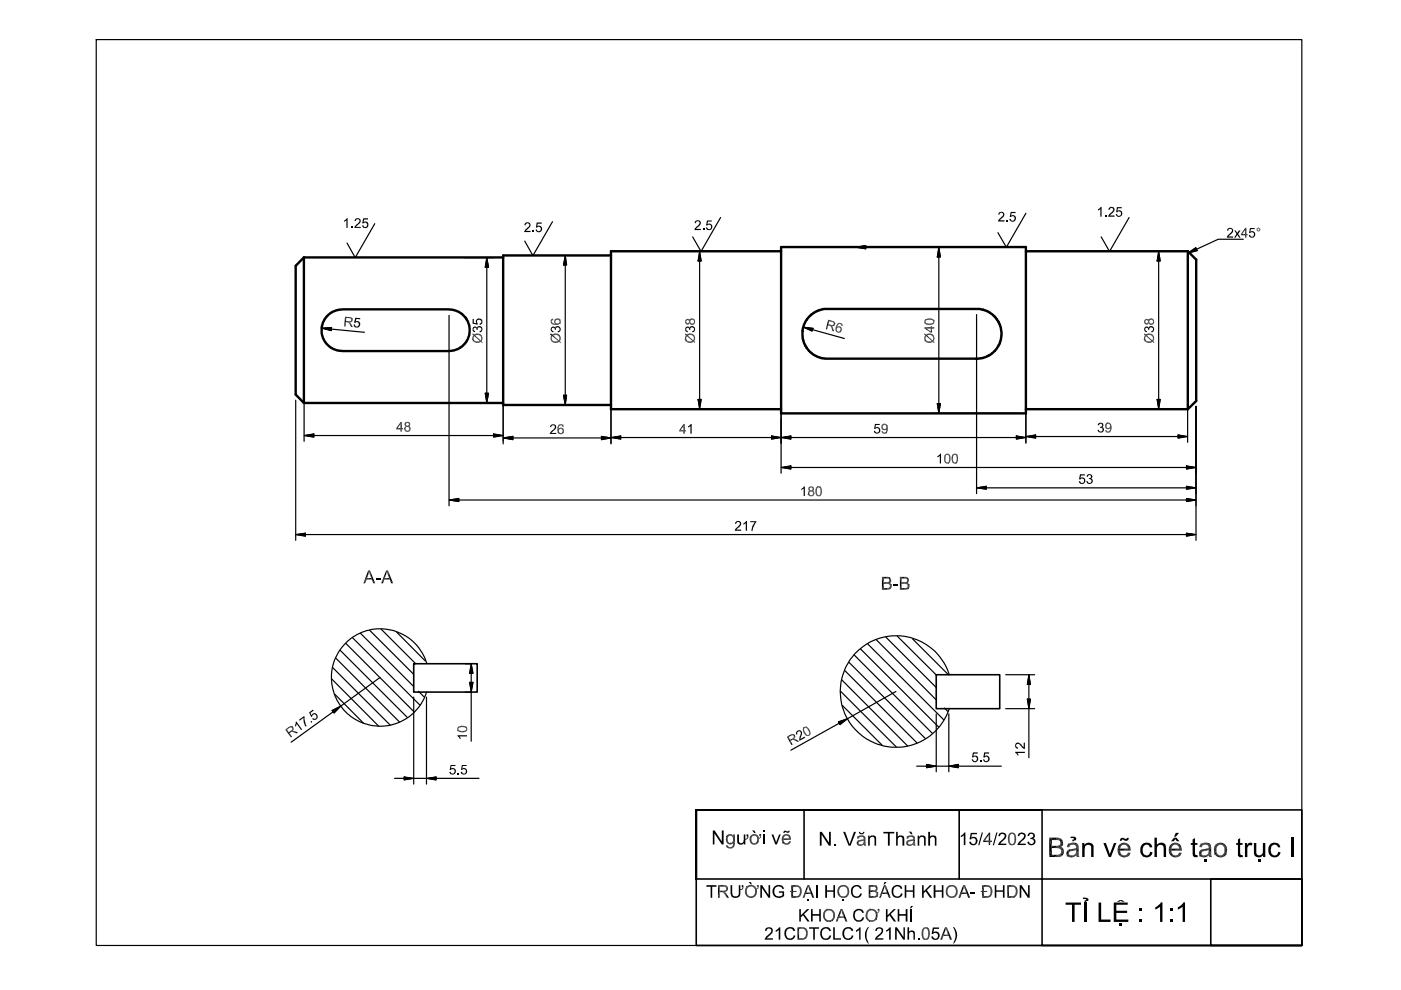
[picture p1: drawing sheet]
<svg xmlns="http://www.w3.org/2000/svg" width="297mm" height="210mm" viewBox="0 0 297 210" stroke-linecap="round" stroke-linejoin="round" font-family="sans-serif">
<path d="M64.4 54.6v30.8M64.4 54.6l-1.7 1.8v27.3l1.7 1.7h42.3M64.4 54.6h42.3M129.5 54.2h-22.8v31.7h22.8M165.6 52.4h51.9v35.2h-51.9zM165.6 53.3h-36.1v33.5h36.1M217.5 53.3h34.3M251.8 53.3l1.8 1.7v30l-1.8 1.8M251.8 53.3v33.5M69.2 67.2l1.4-1.1 2-.5h23.1l1.5 .5 1.5 1.2 .5 .8 .3 1v1.8l-.5 1.4-1 1.1-1 .7-1.3 .3h-23.6l-1.9-.6-1-1-.7-1.1-.3-1v-1.3l.3-1.1zM171.5 67.2l1.4-1.1 1.8-.6h33.1l1.8 .6 1.5 1.3 .8 1.2 .3 .9 .1 1.5-.3 1.8-.9 1.4-1 1-1.9 .8h-33.3l-1.5-.3-1-.5-1.4-1.4-.6-1.1-.3-1.4 .1-1.5 .6-1.6zM217.5 86.8h34.3" fill="none" stroke="#000" stroke-width=".51"/>
<g fill="none" stroke="#000" stroke-width=".25">
<path d="M20.4 8.4h255.6v192.1h-255.6zM64.5 55.9v37.7M79.5 47.4l-4.2 7.2-1.7-3.1M98.5 54.6h6M103.2 56.7v26.7M106.7 55.4v38.7M117.1 47l-4.1 7.2-1.7-3.1M119.8 56.2v27.6M129.5 54.5v39.6M148.3 55.3v29.4M152.8 46.1l-4.2 7.2-1.7-3.1M165.6 53.7v46.6"/>
<path d="M183.6 52.4h33.9h-5.9M197.8 52.4h18.5M199.1 54.5v31.1M217.5 45.2l-4.1 7.2-1.8-3.1M217.5 53.7v40.3M239.4 46.1l-4.2 7.2-1.7-3.1M244.4 53.3h6.2M245.7 55.3v29.4M251.8 54.5v39.3M263.6 50.7h-5.3l-4.6 2.1M70.3 69.8l7 .7M95.2 66.9v40.3"/>
<path d="M172.3 69.9l6.7 1.9M207.1 66.7v38M62.7 84.9v29.7M66.5 92.3h38.1M98.5 85.4h6M108.8 92.9h18.7M131.6 92.8h32M167.7 92.8h47.8M167.7 99.1h83.8M197.8 87.6h18.5M219.6 92.6h30.2M244.4 86.7h6.2"/>
<path d="M253.6 86.2v28.4M64.8 113.3h186.7M97.3 106h154.2M209.1 103.4h42.4M71.2 139.5l13.5 13.5M72.1 137.9l14.3 14.2M73.3 136.4l14.5 14.5M74.8 135.2l14.2 14.3M76.4 134.3l11.3 11.3M78.4 133.7l9.3 9.3M80.8 133.4l7.3 7.3M84.1 134l6.1 6.1"/>
<path d="M181.1 138.9l16.6 16.6M182.5 137.6l16.5 16.5M184 136.5l16.1 16.1M185.8 135.7l12.7 12.7M187.8 135.1l10.7 10.7M190.2 134.9l8.3 8.2M193.5 135.4l7.6 7.7M70.3 143.9l10 10M70.5 141.5l12.2 12.2M70.6 150.9l-8.9 6.5M71 147.2l6 6.1M80.6 143.7l-8.3 6"/>
<path d="M87.7 147.8v18.5M88.7 146.6l1.3 1.2M90.4 147.8v18.5M90.5 140.7a10.3 10.3 0 0 0-15.9-5.5 10.3 10.3 0 0 0-.1 16.8 10.3 10.3 0 0 0 16-5.3M98.7 140.7h1.2M98.7 146.7h1.2M99.9 142.8v1.9M99.9 146.7v10.5M177.9 153.3l-10.2 5.8M178.2 146.6l11.8 11.8M178.5 144.2l13.9 13.9M178.6 149.6l8.4 8.4"/>
<path d="M179.1 142.2l15.3 15.3M180 140.4l16.2 16.2M189.9 146.6l-10.2 5.8M198.5 151.4v12.2M200.2 150.1l.7 .7M201.2 151.4v12.2M201.3 143.1a11.8 11.8 0 0 0-18.2-6.1 11.8 11.8 0 0 0-.1 19.1 11.8 11.8 0 0 0 18.3-5.8M213.2 143.1h6.2M213.2 150.3h6.2M218.1 145.1v3.1M218.1 150.3v10.4M83.7 165h2"/>
<path d="M87.7 165h2.7M92.5 165h9.1M194.4 162.4h2M198.5 162.4h2.7M203.2 162.4h9.1"/>
</g>
<g fill="#000" stroke="#000" stroke-width=".21">
<path d="M103.2 54.6l.4 2.1h-.7z" fill-rule="evenodd"/>
<path d="M119.8 54.2l.3 2h-.6z" fill-rule="evenodd"/>
<path d="M148.3 53.3l.4 2h-.7z" fill-rule="evenodd"/>
<path d="M181.5 52.4l2.1-.4v.8z" fill-rule="evenodd"/>
<path d="M199.1 52.4l.3 2.1h-.7z" fill-rule="evenodd"/>
<path d="M245.7 53.3l.3 2h-.7z" fill-rule="evenodd"/>
<path d="M251.8 53.7l1.7-1.2 .3 .6z" fill-rule="evenodd"/>
<path d="M68.2 69.6l2.1-.2-.1 .7z" fill-rule="evenodd"/>
<path d="M170.3 69.4l2.1 .2-.2 .6z" fill-rule="evenodd"/>
<path d="M64.5 92.3l2-.3v.7z" fill-rule="evenodd"/>
<path d="M102.9 83.4h.7l-.4 2z" fill-rule="evenodd"/>
<path d="M104.6 92l2.1 .3-2.1 .4z" fill-rule="evenodd"/>
<path d="M106.7 92.9l2.1-.4v.7z" fill-rule="evenodd"/>
<path d="M119.5 83.8h.6l-.3 2.1z" fill-rule="evenodd"/>
<path d="M127.5 92.5l2 .4-2 .3z" fill-rule="evenodd"/>
<path d="M129.5 92.8l2.1-.4v.7z" fill-rule="evenodd"/>
<path d="M148 84.7h.7l-.4 2z" fill-rule="evenodd"/>
<path d="M163.6 92.4l2 .4-2 .3z" fill-rule="evenodd"/>
<path d="M165.6 92.8l2.1-.4v.7z" fill-rule="evenodd"/>
<path d="M165.6 99.1l2.1-.3v.7z" fill-rule="evenodd"/>
<path d="M198.7 85.6h.7l-.3 2z" fill-rule="evenodd"/>
<path d="M215.5 92.4l2 .4-2 .3z" fill-rule="evenodd"/>
<path d="M217.5 92.6l2.1-.4v.7z" fill-rule="evenodd"/>
<path d="M245.3 84.7h.7l-.3 2z" fill-rule="evenodd"/>
<path d="M249.8 92.2l2 .4-2 .3z" fill-rule="evenodd"/>
<path d="M251.5 98.8l2.1 .3-2.1 .4z" fill-rule="evenodd"/>
<path d="M62.7 113.3l2.1-.3v.7z" fill-rule="evenodd"/>
<path d="M95.2 106l2.1-.3v.7z" fill-rule="evenodd"/>
<path d="M207.1 103.4l2-.3v.6z" fill-rule="evenodd"/>
<path d="M251.5 113l2.1 .3-2.1 .4z" fill-rule="evenodd"/>
<path d="M251.5 105.7l2.1 .3-2.1 .4z" fill-rule="evenodd"/>
<path d="M251.5 103.1l2.1 .3-2.1 .3z" fill-rule="evenodd"/>
<path d="M70.4 150.6l1.9-.9-1.5 1.5z" fill-rule="evenodd"/>
<path d="M99.9 140.7l.4 2.1h-.7z" fill-rule="evenodd"/>
<path d="M99.6 144.7h.7l-.4 2z" fill-rule="evenodd"/>
<path d="M177.8 153l1.9-.6-1.6 1.2z" fill-rule="evenodd"/>
<path d="M218.1 143.1l.4 2h-.7z" fill-rule="evenodd"/>
<path d="M217.8 148.2h.7l-.4 2.1z" fill-rule="evenodd"/>
<path d="M85.7 164.7l2 .3-2 .4z" fill-rule="evenodd"/>
<path d="M90.4 165l2.1-.3v.7z" fill-rule="evenodd"/>
<path d="M196.4 162.1l2.1 .3-2.1 .4z" fill-rule="evenodd"/>
<path d="M201.2 162.4l2-.3v.7z" fill-rule="evenodd"/>
</g>
<g fill="none" stroke="#000" stroke-width=".21">
<path d="M103.2 54.6l.4 2.1h-.7zM119.8 54.2l.3 2h-.6zM148.3 53.3l.4 2h-.7zM181.5 52.4l2.1-.4v.8zM199.1 52.4l.3 2.1h-.7zM245.7 53.3l.3 2h-.7zM251.8 53.7l1.7-1.2 .3 .6zM68.2 69.6l2.1-.2-.1 .7zM170.3 69.4l2.1 .2-.2 .6zM64.5 92.3l2-.3v.7zM102.9 83.4h.7l-.4 2zM104.6 92l2.1 .3-2.1 .4z"/>
<path d="M106.7 92.9l2.1-.4v.7zM119.5 83.8h.6l-.3 2.1zM127.5 92.5l2 .4-2 .3zM129.5 92.8l2.1-.4v.7zM148 84.7h.7l-.4 2zM163.6 92.4l2 .4-2 .3zM165.6 92.8l2.1-.4v.7zM165.6 99.1l2.1-.3v.7zM198.7 85.6h.7l-.3 2zM215.5 92.4l2 .4-2 .3zM217.5 92.6l2.1-.4v.7zM245.3 84.7h.7l-.3 2z"/>
<path d="M249.8 92.2l2 .4-2 .3zM251.5 98.8l2.1 .3-2.1 .4zM62.7 113.3l2.1-.3v.7zM95.2 106l2.1-.3v.7zM207.1 103.4l2-.3v.6zM251.5 113l2.1 .3-2.1 .4zM251.5 105.7l2.1 .3-2.1 .4zM251.5 103.1l2.1 .3-2.1 .3zM70.4 150.6l1.9-.9-1.5 1.5zM99.6 144.7h.7l-.4 2zM99.9 140.7l.4 2.1h-.7zM177.8 153l1.9-.6-1.6 1.2z"/>
<path d="M217.8 148.2h.7l-.4 2.1zM218.1 143.1l.4 2h-.7zM85.7 164.7l2 .3-2 .4zM90.4 165l2.1-.3v.7zM196.4 162.1l2.1 .3-2.1 .4zM201.2 162.4l2-.3v.7zM237.5 180.3h2.2M248.3 180.3h2.3"/>
</g>
<g fill="#000">
<path d="M72.9 46.8l.8-.6v2.1h-.3v-1.6l-.5 .3zM74.5 48h.3v.3h-.3zM75.2 46.6a.69 .69 0 0 1 1.2-.1 .69 .69 0 0 1-.4 1.1l-.5 .5h1v.2h-1.4l.2-.4 .6-.6a.42 .42 0 0 0 .4-.5 .42 .42 0 0 0-.5-.3 .42 .42 0 0 0-.4 .4l-.2-.1zM77 46.3h1v.2h-.8l-.1 .6a.69 .69 0 0 1 1 .3 .69 .69 0 0 1-.5 .9 .69 .69 0 0 1-.8-.5h.2a.45 .45 0 0 0 .6 .2 .45 .45 0 0 0 .2-.6 .45 .45 0 0 0-.6-.1h-.4zM111.5 47.2a.68 .68 0 0 1 .9 .3 .68 .68 0 0 1-.4 .9l-.5 .6h1v.2h-1.4l.2-.5 .6-.5a.41 .41 0 0 0 .4-.4 .41 .41 0 0 0-.4-.4 .41 .41 0 0 0-.4 .4l-.3-.1zM112.9 48.9h.3v.3h-.3zM113.8 47.2h1.1v.2h-.9l-.1 .6a.67 .67 0 0 1 1 .3 .67 .67 0 0 1-.5 .9 .67 .67 0 0 1-.8-.5h.2a.46 .46 0 0 0 .7 .2 .46 .46 0 0 0 .1-.7 .46 .46 0 0 0-.7 0h-.3zM147.4 46.9a.69 .69 0 0 1 1.1 .1 .69 .69 0 0 1-.4 1l-.5 .5h1v.3h-1.4l.1-.4a1.78 1.78 0 0 0 1-1.3l-.2-.2h-.3l-.3 .4h-.2zM149 48.5h.3v.3h-.3zM149.9 46.8h1v.2h-.8l-.1 .5a.7 .7 0 0 1 1 .3 .7 .7 0 0 1-.5 1 .7 .7 0 0 1-.9-.6h.3a.44 .44 0 0 0 .7 .3 .44 .44 0 0 0 0-.7l-.4-.2-.5 .2zM211.8 45.1a.69 .69 0 0 1 1.1 .1 .69 .69 0 0 1-.4 1l-.5 .5h1v.3h-1.4l.7-.9a.47 .47 0 0 0 .4-.6 .47 .47 0 0 0-.6-.4l-.2 .4h-.2zM213.4 46.7h.3v.3h-.3z"/>
<path d="M214.3 44.9h1v.3h-.8l-.1 .5a.67 .67 0 0 1 .9 .4 .67 .67 0 0 1-.4 .9 .67 .67 0 0 1-.9-.6h.3a.45 .45 0 0 0 .6 .3 .45 .45 0 0 0 .2-.6 .45 .45 0 0 0-.6-.2l-.4 .1zM232.8 44.4l.8-.5v2h-.3v-1.6l-.5 .3zM234.3 45.6h.3v.3h-.3zM235.2 44a.68 .68 0 0 1 1.1 .2 .68 .68 0 0 1-.5 1l-.5 .5h1v.2h-1.4l.3-.4 .6-.6a.43 .43 0 0 0 .3-.4 .43 .43 0 0 0-.4-.4 .43 .43 0 0 0-.5 .4h-.2zM236.8 43.9h1v.3h-.8l-.1 .5a.69 .69 0 0 1 1 .4 .69 .69 0 0 1-.5 .9 .69 .69 0 0 1-.8-.6h.3a.45 .45 0 0 0 .7 .2 .45 .45 0 0 0-.2-.8l-.8 .2zM260.3 48.4a.69 .69 0 0 1 1.1 .2 .69 .69 0 0 1-.4 1l-.5 .5h1v.3h-1.4l.2-.5 .6-.5a.44 .44 0 0 0 .3-.7 .44 .44 0 0 0-.7-.1l-.1 .3h-.2zM261.7 48.9h.3l.3 .5 .4-.5h.3l-.5 .7 .5 .8h-.3l-.4-.6-.3 .6h-.3l.5-.8zM263.1 49.6h.3l-.3 .3zM264 48.3v.4l-.9 .9zM263.1 49.6l.9-.9-.6 .9zM263.4 49.6h.6v.3zM263.1 49.9l.3-.3 .6 .3z"/>
<path d="M264 48.3v1.3zM264 48.3h.2l-.2 1.3zM264.2 48.3v1.3h-.2zM264 49.6l.2 .3h-.2zM264.2 49.6h.3v.3zM264.2 49.6l.3 .3h-.3zM264 49.6h.2v.3zM264.2 49.9v.5h-.2zM264 49.9h.2l-.2 .5zM265 48.4h1v.2h-.8l-.1 .5a.68 .68 0 0 1 1 .3 .68 .68 0 0 1-.4 .9 .68 .68 0 0 1-.9-.5h.2a.45 .45 0 0 0 .7 .3 .45 .45 0 0 0 .1-.7l-.5-.2-.5 .2zM266.4 48.5l.2 .1zM266.4 48.6h.2z"/>
<path d="M266.5 48.4l.1 .1zM266.4 48.7h.2zM266.6 48.7l-.2 .1zM266.5 48.4l.2 .1zM266.4 48.8l.2-.1zM266.5 48.9l.1-.2zM266.5 48.9l.1-.1zM266.6 48.8l-.1 .2zM266.4 48.7l.2-.1zM266.6 48.4h.1zM266.5 49l.2-.2zM266.7 48.8l-.1 .2z"/>
<path d="M266.7 48.3l.1 .1zM266.7 48.9v.1zM266.8 48.3l.1 .1zM266.8 48.9v.1zM266.9 48.3v.1zM266.8 48.9l.1 .1zM267 48.3v.2zM266.9 48.9l.1 .1zM267 48.4v.1zM267.1 48.4l-.1 .1zM267 48.9v.1zM267 48.9l.1 .1z"/>
<path d="M267.2 48.4l-.2 .2zM267 48.5l.2-.1zM267 48.6h.2zM267 48.6l.2-.1zM267 48.8l.2 .1zM267 48.7l.2 .1zM267 48.7l.2-.1zM267 48.7h.2zM73.2 67.2h.9v.3zM73.2 67.2l.9 .3-.7-.1zM73.3 68.3l-.1 .9h-.2zM73.4 68.1l-.4 1.1z"/>
<path d="M73.4 68.1h.6l-.3 .2zM73.4 68.1l.3 .2h-.4zM73.2 67.2l.2 .2v.7zM74 68.1l-.1 .3zM73.7 68.3l.3-.2zM74 68.1l-.2 .2zM74 68.5l.1-.2-.1 .3zM74.1 68.3l.1 .1-.2 .2zM74.1 68.1l-.2 .3zM73.9 68.4l.2-.1zM74.2 68.1l-.3 .3zM74.2 68.1l-.1 .2z"/>
<path d="M74.1 67.2l.1 .3zM74.1 67.2h.1v.3zM74.2 68.4l-.1 .2zM74 68.6l.2-.2zM74.2 68.1l.1 .2h-.2zM74.2 67.2l.1 .3zM74.1 68.6l.2-.1zM74.3 68.5l.1 .1-.2 .2zM74.3 68.5l-.1 .3zM74.3 67.2v.3zM74.3 67.2l.1 .1-.1 .2zM74.4 67.3l-.1 .2z"/>
<path d="M74.5 67.3l-.2 .2zM74.4 68.6l.1 .2-.3 .1zM74.2 68.8l.2-.2-.2 .3zM74.3 68.1l.1 .2zM74.2 68.1l.2 .2h-.1zM74.2 68.1l.2 .2zM74.5 68.8l.3 .6-.3-.1zM74.2 68.9l.3-.1v.5zM74.4 68l.1 .3zM74.3 68.1l.2 .2h-.1zM74.3 68.1l.2 .2zM74.5 67.4l-.1 .2z"/>
<path d="M74.3 67.5l.2-.1zM74.6 67.4l-.2 .2zM74.4 67.6l.2-.2zM74.6 67.5l.1 .1zM74.6 67.5l.1 .1-.2 .1zM74.4 67.6l.2-.1zM74.5 67.7l.2-.1zM74.7 67.6l.1 .1zM74.7 67.6l.1 .2zM74.7 67.6v.4zM74.7 67.6v.4l-.2-.1zM74.5 67.8l.2-.2z"/>
<path d="M74.6 68.1l.1-.1zM74.5 68.3l.2-.3zM74.4 68h.3l-.2 .3zM74.5 67.9l.2 .1zM75.4 67.4l1 .1v.2l-.8-.1-.2 .6a.68 .68 0 0 1 .9 .4 .68 .68 0 0 1-.6 .9 .68 .68 0 0 1-.7-.7h.3a.45 .45 0 0 0 .5 .4 .45 .45 0 0 0 .4-.5 .45 .45 0 0 0-.5-.4l-.4 .2-.2-.1zM100.2 71.7h.2l-.2 .2zM100.2 71.9l.2-.2v.2zM100.2 71.9v.2zM100.2 71.9h.2l-.2 .2zM100.4 71.9l-.2 .2zM100.2 72.1l.3-.1-.2 .2zM100.5 72l-.2 .2z"/>
<path d="M100.1 70.8l.5 .5zM100.2 71.5h.2v.1zM100.2 71.5h.2zM100.2 71.5l.2 .1zM100.2 71.7l.2-.1zM100.2 71.6h.2l-.2 .1zM100.2 71.5l.3-.1zM100.2 71.4h.3zM100.2 71.3l.3 .1zM100.3 72.2l.2 .2zM100.3 72.2l.2-.1v.3zM100.5 72.1v.3z"/>
<path d="M100.2 71.3h.3zM100.3 71.2l.2 .1zM100.3 71.1l.2 .2zM100.7 72.3l-.2 .2zM100.6 72.2l-.1 .3zM100.3 71.1l.3 .2zM100.1 70.8l.1-.1 .4 .6zM100.2 70.7l.5 .4-.1 .2zM100.5 72.5l.2-.2v.3zM100.7 72.3v.3zM100.5 71l.1-.1 .1 .2zM100.2 70.7l.5 .4z"/>
<path d="M100.8 72.3v.3h-.1zM100.8 72.3v.3zM100.7 70.8l.1 .3zM100.6 70.9l.2 .2h-.1zM100.6 70.9l.2 .2zM100.9 72.4v.3zM100.8 72.4l.1 .3-.1-.1zM100.8 72.4l.1 .3zM100.8 70.8l.2 .2zM100.8 70.8l.2 .2-.2 .1zM101 72.4v.3h-.1zM101 72.4h.1l-.1 .3z"/>
<path d="M101 70.8l.1-.1v.3zM100.9 70.8l.2 .2h-.1zM100.9 70.8l.2 .2zM101.1 72.4l.1 .3zM101.1 72.4l.1 .3h-.2zM101.2 72.4h.2l-.1 .3zM101.2 72.4l.1 .3zM101.1 70.7l.1 .3h-.1zM101.1 70.7l.1 .3zM101.2 70.7l.1 .3zM101.2 70.7l.2 .1-.1 .2zM101.4 72.4v.3h-.1z"/>
<path d="M101.4 72.4h.1v.3zM101.4 72.4v.3zM101.4 70.8h.1l-.1 .2zM101.4 70.8v.2h-.1zM101.5 72.4l.1 .2zM101.5 72.4l.1 .3zM101.5 70.8v.2zM101.5 70.8h.1v.2zM101.5 70.8l.1 .2zM101.6 72.4l.1 .2zM101.6 70.8h.2l-.2 .3zM101.6 70.8v.3z"/>
<path d="M101.7 72.3l.2 .2zM100.3 69.4l.3-.2 .3 .1a.17 .17 0 0 0 .2 .1 .17 .17 0 0 0 .2-.1 .66 .66 0 0 1 1 .3 .66 .66 0 0 1-.6 .9v-.3a.41 .41 0 0 0 .3-.5 .41 .41 0 0 0-.5-.3 .41 .41 0 0 0-.2 .6l-.3-.1a.36 .36 0 0 0-.2-.4 .36 .36 0 0 0-.5 .3 .36 .36 0 0 0 .5 .4l-.1 .3a.65 .65 0 0 1-.4-1.1zM101.7 72.3h.4l-.2 .1zM101.7 72.3l.2 .1v.1zM100.6 71.3l.1-.2 1 1.2zM100.7 71.1l1.2 1.1-.2 .1zM100.2 67.6h.3v.8l.5 .2a.69 .69 0 0 1 .3-1 .69 .69 0 0 1 1 .4 .69 .69 0 0 1-.6 .9v-.3a.46 .46 0 0 0 .3-.6 .46 .46 0 0 0-.6-.3 .46 .46 0 0 0-.3 .6l.2 .5-1.1-.2zM101.8 70.8l.1 .1-.2 .2zM101.8 70.8l-.1 .3zM101.6 72.4l.3 .1zM101.9 72.1l.2 .2-.2-.1zM101.9 70.9l-.1 .3z"/>
<path d="M101.9 70.9v.3zM101.9 72.1l.2 .2zM101.9 72.1h.3zM102 71l.2 .2zM102 71l.2 .2-.3 .1zM102 71l-.1 .3zM102 72l.2 .1zM102 71.9h.3l-.3 .1zM102 72l.3-.1zM102.1 71.7l.2 .1-.3 .1zM102 71.9l.3-.1zM102.1 72.3l.2 .3-.1 .1z"/>
<path d="M101.9 72.4l.2-.1 .1 .4zM102.1 71.7h.2v.1zM101.7 72.3h.4zM102.2 71.2v.1l-.2 .1zM101.9 71.3l.3-.1-.2 .2zM102.2 71.3l.1 .3zM102.2 71.3l.1 .3h-.3zM102 71.4l.2-.1-.2 .3zM102.1 71.7l.2-.1zM102 71.6h.3l-.2 .1zM116.8 71.7h.2l-.2 .2zM116.8 71.9l.2-.2v.2z"/>
<path d="M116.8 68l.2 .1-.2 .1zM116.8 68.2l.2-.1zM116.8 67.9l.2 .1h-.2zM116.8 68h.2zM116.8 71.9v.2zM116.8 71.9h.2l-.2 .2zM117 71.9l-.2 .2zM116.8 67.8l.3 .2zM116.8 67.9l.3 .1zM116.8 68.3h.2zM116.8 68.4l.2-.1zM116.8 68.2h.2z"/>
<path d="M117 67.7l-.2 .1zM117 67.7l.1 .2-.3-.1zM116.8 67.8l.3 .1zM116.8 68.4v.1zM116.8 68.4l.2-.1-.2 .2zM117 68.3l-.2 .2zM116.8 72.1l.2-.1-.1 .2zM117 72l.1 .1-.2 .1zM116.8 68.5l.3-.1zM116.9 68.6l.2-.2zM116.7 70.8l.4 .5zM116.8 71.5l.2 .1z"/>
<path d="M116.8 71.7l.2-.1v.1zM116.8 71.6h.2l-.2 .1zM117 67.7l.1 .2zM117 67.7l.2 .2zM116.8 71.5h.2v.1zM116.8 71.5h.2zM116.9 72.2l.1 .2zM116.9 72.2l.2-.1-.1 .3zM117.1 72.1l.1 .1-.2 .2zM116.9 68.6l.1 .1zM116.9 68.6l.2-.2-.1 .3zM117.1 68.4l-.1 .3z"/>
<path d="M116.8 71.3l.3 .1zM116.8 71.2l.3 .1zM116.8 71.5l.3-.1zM116.8 71.4h.3zM117.1 67.6h.1v.2zM117.1 67.6l.1 .3zM116.9 71.1l.2 .2-.3-.1zM117.1 68.5v.2zM116.9 71.1l.2 .2zM117.2 72.3l-.1 .2zM117 72.4l.2-.2-.1 .3zM117.2 72.2l-.1 .3z"/>
<path d="M116.8 70.7l.3 .6-.4-.5zM116.8 70.7l.5 .4-.2 .2zM117.2 67.6l.1 .2zM117.1 72.5l.2-.2-.1 .3zM117.3 72.3l-.1 .3zM117.2 68.5l.1 .3zM117.2 68.5l.1 .3h-.2zM117.2 68.5l-.1 .3zM117.1 71l.1-.1 .1 .2zM116.8 70.7l.5 .4zM117.3 68.6v.2zM117.3 72.3v.3h-.1z"/>
<path d="M117.3 72.3v.3zM117.3 70.8l.1 .3zM117.2 70.9l.2 .2zM117.4 68.6l.1 .2zM117.4 68.6l.1 .2h-.2zM117.5 68.6h.1v.3zM117.5 68.6l.1 .3zM117.5 72.4v.3zM117.4 72.4l.1 .3-.2-.1zM117.4 72.4l.1 .3zM117.4 70.8h.1v.2zM117.3 70.8l.2 .2-.1 .1z"/>
<path d="M117.3 70.8l.2 .2zM117.5 68.2v.1zM117.5 68.2h.2l-.2 .1zM117.5 68.3l.2-.1zM117.5 68v.2zM117.5 68l.2 .1-.2 .1zM117.5 68.2l.2-.1zM117.5 68l.2 .1zM117.6 67.8l-.1 .2zM117.6 67.8l.2 .2h-.3zM117.5 68h.3zM117.6 68.6h.2l-.1 .3z"/>
<path d="M117.6 68.6l.1 .3h-.1zM117.5 68.3l.1 .2zM117.5 68.3h.2l-.1 .2zM117.7 68.3l-.1 .2zM117.7 67.7l.2 .2-.3-.1zM117.6 67.8l.3 .1zM117.6 72.4v.3h-.1zM117.6 72.4v.3zM117.6 68.5l.1-.2zM117.7 68.3l-.1 .3zM117.7 72.4h.1v.3zM117.7 72.4l.1 .3h-.2z"/>
<path d="M117.6 70.8l.1 .2zM117.5 70.8l.2 .2h-.2zM117.5 70.8l.2 .2zM117.7 67.7l.1-.1 .1 .2zM117.7 67.7l.2 .2zM117.8 68.4v.2zM117.8 68.4l-.1 .2zM117.8 67.6h.1l.1 .2zM117.8 67.6l.2 .2zM117.8 72.4h.1v.3zM117.8 72.4l.1 .3zM117.7 70.7l.1 .3h-.1z"/>
<path d="M117.7 70.7h.1v.3zM117.9 68.5v.4zM117.9 68.5v.4h-.2zM117.9 68.5l-.2 .4zM117.8 70.7l.1 .3zM117.8 70.7l.1 .1v.2zM117.9 67.6l.1-.1 .1 .3zM117.9 67.6l.2 .2zM117.9 68.6l.1 .3zM117.9 68.6l.1 .3h-.1zM117.9 72.4v.3zM117.9 72.4h.2v.3z"/>
<path d="M117.9 72.4l.1 .3zM117.9 70.8h.2l-.1 .2zM117.9 70.8v.2zM118 68.6v.3zM118 67.5l.2 .3zM118.1 68.6v.3zM118.1 68.6v.3h-.1zM118.1 72.4l.1 .2zM118.1 72.4l.1 .3zM118.1 72.4v.3zM118.1 70.8v.2zM118.1 70.8h.1v.2z"/>
<path d="M118.2 72.4l.1 .2zM118.2 67.5h.2zM118.2 67.5h.2l-.1 .3zM118.2 67.5l.1 .3zM118.2 68.6v.2l-.1 .1zM118.2 72.3l.2 .2zM118.2 70.8h.2l-.2 .3zM118.2 70.8v.3zM116.9 69.4l.5-.2 .3 .3a.63 .63 0 0 1 1.1 0 .63 .63 0 0 1-.5 1l-.1-.3a.4 .4 0 0 0 .4-.5 .4 .4 0 0 0-.5-.3 .4 .4 0 0 0-.2 .6l-.3-.1a.37 .37 0 0 0-.3-.4 .37 .37 0 0 0-.4 .3 .37 .37 0 0 0 .4 .4v.3l-.5-.3v-.5zM118.3 68.6v.2zM118.3 72.3h.4l-.2 .1zM118.3 72.3l.2 .1-.1 .1z"/>
<path d="M117.1 71.3l.2-.2 1 1.2zM117.3 71.1l1.1 1.1-.1 .1zM118.2 68.6l.1 .2zM118.4 70.8l.1 .1-.2 .2zM118.4 70.8l-.1 .3zM118.4 67.5v.3zM118.2 72.4l.2 .1zM118.5 72.1l.2 .2-.3-.1zM118.4 67.6l.2 .1zM118.4 67.6l.2 .1-.2 .2zM118.4 67.6v.3zM118.5 70.9l-.2 .2z"/>
<path d="M118.5 70.9l-.1 .3zM118.3 68.6l.2 .2zM118.3 68.6h.1l.1 .2zM118.5 72.1l.2 .2zM118.6 72l.2 .1zM118.5 72.1h.3zM118.6 71.9h.3l-.3 .1zM118.6 72l.3-.1zM118.6 71l.1 .2zM118.6 71l.1 .2-.2 .1zM118.6 71l-.1 .3zM118.6 71.7l.3 .1-.3 .1z"/>
<path d="M118.6 71.9l.3-.1zM118.6 71.7h.3v.1zM118.5 68.8l.1-.1zM118.4 68.6l.2 .1-.1 .1zM118.4 68.6l.2 .1zM118.6 67.7l-.1 .2zM118.6 67.7l-.2 .2zM118.7 72.3l.2 .3-.1 .1zM118.5 72.4l.2-.1 .1 .4zM118.7 68.2l.2 .1h-.2zM118.7 68.3h.2zM118.7 67.7l.1 .1z"/>
<path d="M118.7 67.7l.1 .1-.2 .2zM118.7 67.7l-.1 .3zM118.3 72.3h.4zM118.4 68.5l.3 .1zM118.7 71.2l.1 .1-.2 .1zM118.5 71.3l.2-.1-.1 .2zM118.6 68.4l.1 .2zM118.5 68.5l.2 .1zM118.8 71.3l.1 .3zM118.8 71.3l.1 .3h-.3zM118.6 71.4l.2-.1-.2 .3zM118.8 67.8v.2z"/>
<path d="M118.8 67.8v.2h-.2zM118.6 68l.2-.2zM118.7 68.1h.2zM118.6 68h.2zM118.6 71.7l.3-.1zM118.6 71.6h.3l-.3 .1zM118.9 68.3l-.1 .2zM118.9 68.3l-.2 .3zM118.6 68.4l.3-.1-.2 .3zM118.6 68.4l.3-.1zM118.9 68.1v.2zM118.7 68.2l.2-.1v.2z"/>
<path d="M145.2 71.7h.3l-.3 .2zM145.2 71.9l.3-.2v.2zM145.3 68.3h.2l-.2 .2zM145.3 68.5l.2-.1zM145.3 68.3h.2zM145.3 68.2h.2l-.2 .1zM145.3 68.1h.2l-.2 .1zM145.3 68.2l.2-.1zM145.3 68l.2 .1h-.2zM145.3 68.1h.2zM145.3 68h.2zM145.3 68h.3z"/>
<path d="M145.2 71.9l.1 .2zM145.2 71.9h.3l-.2 .2zM145.5 71.9l-.2 .2zM145.3 72.1l.2-.1-.1 .2zM145.5 72l-.1 .2zM145.3 68.5l.2-.1-.1 .2zM145.4 68.6l.2-.2zM145.5 67.7l-.1 .2zM145.5 67.7l.1 .2h-.2zM145.4 67.9h.2zM145.6 68.4l-.2 .2zM145.2 70.8l.5 .5z"/>
<path d="M145.2 71.5h.3v.1zM145.2 71.5h.3zM145.2 71.5l.3 .1zM145.2 71.7l.3-.1zM145.2 71.6h.3l-.3 .1zM145.5 67.7l.2 .2zM145.5 67.7l.1 .2zM145.3 71.5l.2-.1zM145.3 71.4h.2zM145.3 71.3l.2 .1zM145.4 72.2l.1 .2zM145.4 72.2l.2-.1-.1 .3z"/>
<path d="M145.6 72.1l-.1 .3zM145.3 71.3h.3zM145.4 71.2l.2 .1zM145.4 68.6l.2 .2zM145.4 68.6l.2-.1v.3zM145.6 68.5v.3zM145.6 67.7l.1-.1 .1 .3zM145.6 67.7l.2 .2zM145.4 71.1l.2 .2zM145.8 72.3l-.2 .2zM145.7 72.2l-.1 .3zM145.4 71.1l.3 .2z"/>
<path d="M145.2 70.8l.1-.1 .4 .6zM145.3 70.7l.5 .4-.1 .2zM145.7 68.6l.1 .2zM145.7 68.5v.3h-.1zM145.7 68.5v.3zM145.7 67.6l.1 .3zM145.6 72.5l.2-.2v.3zM145.8 72.3v.3zM145.7 70.9l.1 .2-.2-.1zM145.3 70.7l.5 .4zM145.8 67.6h.1zM145.8 67.6h.1v.3z"/>
<path d="M145.8 67.6l.1 .3zM145.9 72.3v.3h-.1zM145.9 72.3v.3zM145.8 70.8l.1 .3zM145.7 70.9l.2 .2h-.1zM145.7 70.9l.2 .2zM145.9 67.6l.1 .1zM145.9 67.6l.1 .1-.1 .2zM145.9 67.6v.3zM145.8 68.8h.1zM145.8 68.6l.1 .2h-.1zM145.8 68.6l.1 .2z"/>
<path d="M146 72.4v.3zM145.9 72.4l.1 .3-.1-.1zM145.9 72.4l.1 .3zM145.9 70.8l.1 .2zM145.8 70.8l.2 .2-.1 .1zM145.8 70.8l.2 .2zM146 67.7l.1 .1zM146 67.7l.1 .1-.1 .1zM146 67.7v.2zM145.9 68.8l.1-.1zM145.9 68.6l.1 .1-.1 .1zM145.9 68.6l.1 .1z"/>
<path d="M145.9 68.5l.1 .2zM146 68.5l.1 .2zM146.1 72.4v.3h-.1zM146.1 72.4h.1l-.1 .3zM146.1 67.8l-.1 .2zM146 67.9l.1-.1zM146.1 70.8l.1-.1v.3zM146 70.8l.2 .2h-.2zM146 70.8l.2 .2zM146.2 67.8l-.2 .2zM146.2 68.6l-.1 .1zM146 68.5l.2 .1-.1 .1z"/>
<path d="M146 68.5l.2 .1zM146.2 72.4l.1 .3zM146.2 72.4l.1 .3h-.2zM146.2 68.5l.2-.1zM146.3 68.3l-.1 .2zM146.3 68.2l-.1 .3zM146.2 67.9l.1 .2-.1 .4zM146.3 68.1l-.1 .4zM146.2 67.9l.1 .2zM146.2 67.9l.1 .1zM146.3 67.7l-.1 .2zM146.3 67.7l.1 .2h-.2z"/>
<path d="M146.2 67.9h.2zM146 68l.2-.1zM146.2 67.9l-.1 .2zM146.2 67.9v.6zM146.2 67.9l-.1 .3zM146.1 68.2l.1 .3zM146.1 68.3l.1 .2zM146 68.4l.2 .2zM146 68.4l.2 .1zM146.2 68.5l.2-.1-.1 .2zM146.4 68.4l-.1 .2zM146.3 72.4h.2l-.1 .3z"/>
<path d="M146.3 72.4l.1 .3zM146.2 70.7l.1 .3h-.1zM146.2 70.7l.1 .3zM146.3 67.7l.2 .1zM146.3 67.7l.2 .1-.1 .1zM146.3 68.6v.1zM146.3 68.6l.1-.1-.1 .2zM146.4 68.5l-.1 .2zM146.3 67.7l.2-.1zM146.3 67.7l.2-.1 .1 .2zM146.3 67.7l.3 .1zM146.3 70.7l.1 .3z"/>
<path d="M146.3 70.7l.2 .1-.1 .2zM146.5 72.4v.3h-.1zM146.5 72.4h.1v.3zM146.5 72.4v.3zM146.5 70.8h.1l-.1 .2zM146.5 70.8v.2h-.1zM146.3 68.7l.2 .1zM146.3 68.7l.2-.1v.2zM146.5 68.6v.2zM146.5 67.6l.1 .2zM146.6 68.6v.2zM146.6 67.5h.1z"/>
<path d="M146.6 67.5h.1l.1 .3zM146.6 67.5l.2 .3zM146.6 72.4l.1 .2zM146.6 72.4l.1 .3zM146.6 70.8v.2zM146.6 70.8h.1l-.1 .2zM146.6 72.4l.2 .2zM146.7 70.8h.2l-.2 .3zM146.7 70.8v.3zM146.7 67.5h.2v.3zM146.7 67.5l.2 .3zM146.8 72.3l.1 .2z"/>
<path d="M145.4 69.4l.5-.2 .3 .3a.64 .64 0 0 1 1.1 0 .64 .64 0 0 1-.5 1v-.3a.41 .41 0 0 0 .3-.5 .41 .41 0 0 0-.5-.3 .41 .41 0 0 0-.3 .6l-.2-.1a.36 .36 0 0 0-.3-.4 .36 .36 0 0 0-.4 .3 .36 .36 0 0 0 .4 .4v.3a.65 .65 0 0 1-.4-1.1zM146.8 72.3h.4l-.2 .1zM146.8 72.3l.2 .1-.1 .1zM145.7 71.3l.1-.2 1 1.2zM145.8 71.1l1.2 1.1-.2 .1zM146.9 70.8l.1 .1-.2 .2zM146.9 70.8l-.1 .3zM146.9 67.5l.1 .1-.1 .2zM146.9 67.5v.3zM146.6 68.9l.3-.1zM146.6 68.8h.3zM146.7 68.6l.2 .2h-.3z"/>
<path d="M146.7 68.6h.2v.2zM146.7 72.4l.2 .1zM147 72.1l.2 .2-.2-.1zM147 70.9l-.1 .3zM147 67.6h.1l-.1 .2zM147 67.6l-.1 .2zM147 72.1l.2 .2zM147.1 72l.2 .1h-.3zM147 72.1h.3zM147.1 71l.1 .2zM147.1 71l.1 .2-.2 .1zM147.1 71l-.1 .3z"/>
<path d="M147.1 72l.2 .1zM147.1 71.9h.3l-.3 .1zM147.1 72l.3-.1zM147.2 71.7l.2 .1-.3 .1zM147.1 71.9l.3-.1zM147.1 67.6l-.1 .3zM146.9 68.8h.2zM146.9 68.6l.2 .2h-.2zM146.9 68.6l.2 .2zM147.2 72.3l.2 .3-.1 .1zM147 72.4l.2-.1 .1 .4zM147.2 71.7h.2v.1z"/>
<path d="M146.8 72.3h.4zM147.2 67.7l.1 .1-.2 .2zM147.2 67.7l-.2 .2zM147 68.6l.2 .1zM146.9 68.6l.3 .1-.1 .1zM146.9 68.6l.3 .1zM147.2 71.2l.1 .1-.2 .1zM147 71.3l.2-.1-.1 .2zM147.3 71.3l.1 .3zM147.3 71.3l.1 .3h-.3zM147.1 71.4l.2-.1-.2 .3zM147.3 67.8l-.1 .2z"/>
<path d="M147.1 68l.2-.2zM147 68.5l.3 .1-.1 .1zM147.1 68.5l.2 .1zM147.3 67.9l.1 .1-.2 .1zM147.2 68l.1-.1zM147.1 68.5h.2v.1zM147.1 68.5h.2zM147.2 71.7l.2-.1zM147.1 71.6h.3l-.2 .1zM147.2 68.1l.2-.1zM147.4 68v.3zM147.4 68v.3h-.2z"/>
<path d="M147.2 68.2l.2-.2zM147.1 68.4l.3-.1-.1 .2zM147.2 68.3h.2l-.3 .1zM175.6 67.8v1l-.5 1zM175.6 69l-.3 .9-.2-.1zM175.6 68.8l-.5 1zM175.6 67.8l.9 .2-.1 .3zM175.6 67.8l.8 .5-.6-.2zM175.6 68.8l.6 .1-.3 .2zM175.6 68.8l.3 .3-.3-.1zM175.6 67.8l.2 .3-.2 .7zM176.3 68.9l-.2 .3z"/>
<path d="M175.9 69.1l.3-.2zM176 69.1l.2-.2zM176.2 68.9l-.1 .2zM176.2 69.3l.2-.2zM176.4 69.1l-.2 .3zM176.4 68.9l-.3 .3zM176.1 69.2l.3-.1zM176.1 69.2l.3-.3v.2zM176.4 68.9v.2zM176.4 69.2l.1 .1-.3 .1zM176.2 69.4l.2-.2zM176.2 69.4l.3-.1z"/>
<path d="M176.5 69.3l.1 .1-.3 .2zM176.3 69.5l.2-.2zM176.5 68.9v.3l-.1-.1zM176.5 68v.3zM176.5 68l.1 .1-.1 .2zM176.6 69.4v.2l-.2 .1zM176.3 69.6l.3-.2-.2 .3zM176.6 69.6l.2 .6h-.3zM176.4 69.7l.2-.1-.1 .6zM176.5 68.9l.1 .2zM176.5 68.9l.1 .2-.1 .1zM176.6 68.1v.2z"/>
<path d="M176.7 68.1v.3zM176.8 68.2l-.1 .2zM176.7 68.4l.3-.1zM176.7 68.8v.3zM176.6 68.9l.1 .2zM177 68.9l-.2 .2zM176.7 69.1l.3-.2zM176.7 68.8l.3 .1-.3 .2zM176.7 68.8l.3 .1-.3-.1zM177 68.3l-.2 .2zM177 68.4l.1 .1zM176.8 68.6l.2-.2 .1 .1z"/>
<path d="M176.8 68.5l.2-.1zM176.8 68.6l.3-.1zM177.1 68.5v.2zM177.1 68.5l-.1 .3zM177.1 68.5l-.1 .4zM176.7 68.8l.4-.3-.1 .4zM176.8 68.7l.3-.2zM177.2 69.7h.2l-.3 .1zM177.1 69.8l.3-.1v.2zM177.2 69.9h.2zM177.2 70l.2-.1v.1zM177.2 69.5l.3 .1z"/>
<path d="M177.2 70v.2zM177.2 70h.2l-.2 .2zM177.2 70.2l.2-.2zM177.3 70.3l.2-.1zM177.2 70.2l.3-.1zM177.3 70.3l.2-.2zM177.1 69.8l.3 .1zM177.2 69.6l.2 .1zM177.2 69.6l.3 .1zM177.2 69.5l.3 .2-.3-.1zM177.2 69.2h.3v.1zM177.3 69.1l.2 .1h-.3z"/>
<path d="M177.4 70.4l.1 .1zM177.3 70.3l.2 .2zM177.3 70.3l.2-.1v.3zM177.5 70.2v.3zM177.2 69.5h.3zM177.2 69.4l.3 .1h-.3zM177.6 68.6l.2 .2zM177.3 69.1h.3l-.1 .1zM177.3 69l.3 .1h-.3zM177.6 70.3v.2zM177.6 69.2l.2 .2zM177.6 68.6l.2-.1z"/>
<path d="M177.6 68.6l.2-.1v.2zM177.6 68.6l.2 .1zM177.3 69h.3zM177.2 69.4h.4zM177.2 69.2l.4 .2h-.4zM177.2 69.2l.4 .2zM177.4 68.9h.3zM177.5 68.8l.2 .1zM177.5 69.3l.2 .1zM177.7 69.2h.1zM177.7 69.2h.1v.2zM177.7 69.2l.1 .2z"/>
<path d="M177.5 68.8h.2zM177.5 68.7l.2 .1zM177.6 68.6l.1 .2-.2-.1zM177.6 70.5h.1zM177.7 70.3v.2h-.1zM177.7 70.3v.2zM177.8 68.5l.1 .2zM177.8 70.3v.2zM177.8 68.5h.2zM177.8 68.5h.2v.2zM177.8 68.5l.2 .2zM177.8 69.2h.2z"/>
<path d="M177.8 69.2h.2l-.1 .2zM177.8 69.2l.1 .2zM178 68.5v.2zM178 69.2h.1zM178 69.2h.1l-.1 .2zM178 69.2v.2zM177.8 70.5h.2zM177.8 70.3l.2 .2h-.2zM177.8 70.3l.2 .2zM178.1 68.5v.2zM178.1 69.2v.3zM178.1 69.2l.3 .2z"/>
<path d="M178.1 69.2l.3 .2-.3 .1zM178 70.5h.1zM177.9 70.3l.2 .2h-.1zM177.9 70.3l.2 .2zM178.2 68.5v.2zM178 70.2l.2 .2-.1 .1zM178 70.2l.2 .2zM178.3 68.5l.1 .1-.1 .2zM178.3 68.5v.3zM178.4 69.4l-.2 .2zM178.1 69.5l.3-.1zM178.2 70.4l.2-.2z"/>
<path d="M178.1 70.2h.3l-.2 .2zM178.1 70.1l.3 .1zM178.4 69.5v.1l-.2 .1zM178.2 69.6l.2-.1zM178.2 70l.2 .2-.3-.1zM178.4 68.6l-.1 .2zM178.2 69.7l.2-.1 .1 .1zM178.2 69.7l.2-.1zM178.4 70v.2zM178.2 70h.2v.2zM178.2 69.9l.2 .1zM178.5 68.6l.1 .2z"/>
<path d="M178.5 68.6l.1 .2h-.2zM178.5 68.6l-.1 .2zM178.2 69.9l.3-.2v.2zM178.2 69.7h.3l-.3 .2zM178.2 69.9h.3l-.1 .1zM178.2 69.9h.3zM178.4 68.8h.2zM178.4 69l.2-.2v.1zM178.4 68.9l.2-.1zM178.4 69l.2-.1zM178.4 69.1l.2-.1v.1zM178.4 69h.2z"/>
<path d="M196 71.7h.2l-.2 .2zM196 71.9l.2-.2v.2zM196 68.2h.2zM196 68.3l.2-.1zM196 68.1h.2zM196 68.2l.2-.1zM196 68h.3l-.3 .1zM196 68.1l.3-.1zM196 71.9v.2zM196 71.9h.2l-.2 .2zM196.2 71.9l-.2 .2zM196 68.3h.2l-.2 .1z"/>
<path d="M196 68.4h.3zM196.1 67.9l-.1 .1zM196.1 67.9l.2 .1h-.3zM196 68h.3zM196 72.1l.3-.1-.2 .2zM196.3 72v.1l-.2 .1zM196.3 67.7l-.2 .2zM196.3 67.7l.1 .2h-.3zM196.1 67.9h.3zM196 68.4l.1 .2zM196 68.4h.3l-.2 .2zM196.3 68.4l-.2 .2z"/>
<path d="M196.1 68.6l.2-.2zM196.3 68.4l-.1 .2zM195.9 70.8l.5 .5zM196 71.5l.2 .1zM196 71.7l.2-.1v.1zM196 71.6h.2l-.2 .1zM196 71.5l.3-.1zM196 71.4h.3zM196 71.3l.3 .1zM196 71.5h.3l-.1 .1zM196 71.5h.3zM196.1 72.2l.2 .2z"/>
<path d="M196.1 72.2l.2-.1v.3zM196.3 72.1l.1 .1-.1 .2zM196.2 68.6l.1-.1v.2zM196.3 68.5v.2zM196.3 67.7l.1 .2zM196 71.3h.3zM196.1 71.2l.2 .1zM196.1 71.1l.2 .2zM196.5 72.3l-.2 .2zM196.3 72.4l.1-.2-.1 .3zM196.4 72.2l-.1 .3zM196.4 68.5l-.1 .2z"/>
<path d="M196.4 68.5l-.1 .3zM196.1 71.1l.3 .2zM195.9 70.8l.1-.1 .4 .6zM196 70.7l.6 .4-.2 .2zM196.3 72.5l.3-.2-.1 .3zM196.6 72.3l-.1 .3zM196.3 67.7l.2 .2zM196.5 68.6v.2h-.2zM196.5 68.6v.2zM196.3 71l.1-.1 .2 .2zM196 70.7l.6 .4zM196.4 67.6l.2 .2z"/>
<path d="M196.6 68.6v.2zM196.6 68.6v.2h-.1zM196.6 72.3v.3h-.1zM196.6 72.3v.3zM196.5 70.8l.1 .3zM196.4 70.9l.2 .2zM196.5 67.6l.1 .2zM196.6 68.6l.1 .2zM196.6 68.6l.1 .2h-.1zM196.8 72.4l-.1 .3zM196.7 72.4v.3l-.1-.1zM196.7 72.4v.3z"/>
<path d="M196.6 67.6l.1 .2zM196.7 68.6v.2zM196.6 70.8l.2 .2zM196.6 70.8l.2 .2-.2 .1zM196.7 67.6v.2zM196.7 67.6l.1 .2zM196.8 68.6h.1v.3zM196.8 68.6l.1 .3-.2-.1zM196.8 72.4l.1 .3h-.2zM196.8 72.4l.1 .3zM196.8 70.8l.1 .2zM196.7 70.8l.2 .2h-.1z"/>
<path d="M196.7 70.8l.2 .2zM196.9 72.4l.2 .3zM196.9 72.4l.2 .3h-.2zM196.8 67.5l.1 .3zM196.9 68.6h.2v.3zM196.9 68.6l.2 .3h-.2zM197 72.4h.2l-.1 .3zM197 72.4l.1 .3zM196.9 70.7l.2 .3h-.2zM196.9 70.7h.2v.3zM196.9 67.5l.2 .3zM196.9 67.5h.2v.3z"/>
<path d="M197.1 70.7v.3zM197.1 70.7l.1 .1-.1 .2zM197.2 72.4v.3zM197.2 72.4h.1v.3zM197.2 70.8h.2l-.2 .2zM197.2 70.8v.2zM197.1 68.6l.1 .3h-.1zM197.1 68.6h.1v.3zM197.2 68.6l.1 .2zM197.2 68.6l.1 .2-.1 .1zM197.1 67.5l.1 .3h-.1zM197.1 67.5h.1v.3z"/>
<path d="M197.3 68.6l.1 .2zM197.2 67.5l.1 .3zM197.2 67.5h.2l-.1 .3zM197.3 72.4l.2 .2zM197.3 72.4l.1 .3zM197.4 72.4l.2 .2zM197.4 70.8l-.1 .2zM197.4 70.8h.1l-.1 .2zM197.4 70.8v.2zM197.4 69.1h.2l-.2 .3zM197.6 69.1v.3h-.2zM197.4 69.7h.2l-.2 .6z"/>
<path d="M197.6 69.7v.8l-.2-.2zM196 69.6l.4 .1 1 .8zM196.4 69.7l1 .6v.2zM197.4 69.4h.2l-.2 .3zM196 69.6l1.4 .1zM196 69.4l1.4 .3-1.4-.1zM196 69.4h1.4v.3zM197.4 68.6l.2 .2zM197.4 68.6l.2 .2h-.2zM197.4 67.5v.3h-.1zM197.5 72.3l.2 .2zM197.5 70.8h.1l-.1 .3z"/>
<path d="M197.5 70.8v.3zM197.5 68.6l.2 .2zM197.4 67.5l.1 .3zM197.4 67.5l.1 .1v.2zM197.6 72.3h.3l-.2 .1zM197.6 72.3l.1 .1v.1zM196.4 71.3l.2-.2 1 1.2zM196.6 71.1l1.1 1.1-.1 .1zM197.4 70.3l.2 .2h-.2zM197.6 69.4v.3h-.2zM197.6 69.4h.5v.3zM197.6 69.4l.5 .3h-.5z"/>
<path d="M197.5 67.6l.1 .2zM197.5 67.6h.2l-.1 .2zM197.6 70.8l.1 .1-.2 .2zM197.6 70.8l-.1 .3zM197.4 72.4l.3 .1zM197.7 67.6l-.1 .3zM197.8 72.1l.2 .2-.3-.1zM197.7 70.9l-.2 .2zM197.7 70.9v.3zM197.7 67.7v.2zM197.7 67.7l-.1 .2zM197.6 68.6l.1 .2z"/>
<path d="M197.8 72.1l.2 .2zM197.8 72l.2 .1zM197.8 72.1h.2zM197.8 72h.3zM197.9 71.9h.2l-.3 .1zM197.8 72l.3-.1zM197.8 71l.2 .2zM197.8 71l.2 .2-.3 .1zM197.8 71l-.1 .3zM197.8 67.7l-.1 .2zM197.8 67.7l.2 .1zM197.8 67.7l.2 .1-.2 .2z"/>
<path d="M197.8 67.7v.3zM197.6 68.6l.2 .1zM197.9 72.3l.3 .3-.2 .1zM197.7 72.4l.2-.1 .1 .4zM197.9 71.7l.2 .1-.2 .1zM197.9 71.9l.2-.1zM197.9 71.7h.2v.1zM197.7 68.5l.2 .2zM197.6 72.3h.4zM198 71.2v.1l-.2 .1zM197.7 71.3l.3-.1-.2 .2zM198 67.8l.1 .2z"/>
<path d="M198 67.8l.1 .2h-.2zM197.8 68l.2-.2-.1 .2zM197.7 68.5l.3 .1-.1 .1zM197.8 68.4l.2 .2zM198 71.3l.1 .3zM198 71.3l.1 .3h-.2zM197.8 71.4l.2-.1-.1 .3zM197.8 68.4l.2 .1v.1zM197.8 68.4l.2 .1zM197.9 71.7l.2-.1v.1zM197.9 71.6h.2l-.2 .1zM197.9 68.1l.2-.1z"/>
<path d="M197.9 68h.2zM197.9 68.2l.2-.1v.1zM197.9 68.1h.2zM197.9 68.4l.2-.1-.1 .2zM197.9 68.3h.2zM197.9 68.3l.2-.1v.1zM197.9 68.2h.2zM242.6 71.7h.2l-.2 .2zM242.6 71.9l.2-.2v.2zM242.6 68.1h.2l-.2 .1zM242.6 68.2l.2-.1zM242.6 68.3h.2l-.2 .2z"/>
<path d="M242.6 68.5l.3-.1zM242.6 68.3h.2zM242.6 68.2h.2l-.2 .1zM242.6 68l.2 .1h-.2zM242.6 68.1h.2zM242.6 68h.3zM242.6 71.9l.1 .2zM242.6 71.9h.2l-.1 .2zM242.8 71.9l-.1 .2zM242.7 72.1l.2-.1-.2 .2zM242.9 72l-.2 .2zM242.6 68.5l.3-.1-.2 .2z"/>
<path d="M242.7 68.6l.2-.2zM242.7 67.8l.1-.1zM242.8 67.7l.2 .2h-.3zM242.7 67.9h.3zM242.9 68.4l-.2 .2zM242.5 70.8l.5 .5zM242.6 71.5h.2v.1zM242.6 71.5h.2zM242.6 71.5l.2 .1zM242.6 71.7l.2-.1zM242.6 71.6h.2l-.2 .1zM242.8 67.7l.2 .2z"/>
<path d="M242.6 71.5l.3-.1zM242.6 71.4h.3zM242.7 71.3l.2 .1zM242.7 72.2l.2 .2zM242.7 72.2l.2-.1v.3zM242.9 72.1v.3zM242.7 71.2l.2 .1zM242.7 71.1l.2 .2zM242.7 71.3h.2zM242.7 68.6l.2 .2zM242.7 68.6l.3-.1-.1 .3zM243 68.5l-.1 .3z"/>
<path d="M242.9 67.7l.1-.1 .1 .3zM242.9 67.7l.2 .2zM243.1 72.3l-.1 .2zM243 72.2v.3zM242.7 71.1l.3 .2zM242.5 70.8l.2-.1 .3 .6zM242.7 70.7l.4 .4-.1 .2zM243 68.5v.3zM243 68.6l.1 .2zM243 68.6l.1 .2h-.1zM243 67.6l.1 .3zM243 72.5l.1-.2v.3z"/>
<path d="M243.1 72.3v.3zM242.9 71l.1-.1 .1 .2zM242.7 70.7l.4 .4zM243.1 67.6h.1zM243.1 67.6h.1v.3zM243.1 67.6l.1 .3zM243.2 72.3v.3h-.1zM243.2 72.3v.3zM243.1 70.8l.1 .3zM243 70.9l.2 .2h-.1zM243 70.9l.2 .2zM243.2 67.6l.2 .1z"/>
<path d="M243.2 67.6l.2 .1-.2 .2zM243.2 67.6v.3zM243.1 68.8h.1zM243.1 68.6l.1 .2h-.1zM243.1 68.6l.1 .2zM243.3 72.4v.3zM243.2 72.4l.1 .3-.1-.1zM243.2 72.4l.1 .3zM243.2 70.8l.2 .2zM243.2 70.8l.2 .2-.2 .1zM243.4 67.7l.1 .1zM243.4 67.7l.1 .1-.2 .1z"/>
<path d="M243.4 67.7l-.1 .2zM243.2 68.8l.2-.1zM243.2 68.6l.2 .1-.2 .1zM243.2 68.6l.2 .1zM243.2 68.5l.2 .2zM243.4 72.4l.1 .3h-.2zM243.4 72.4h.1v.3zM243.5 67.8l-.2 .2zM243.3 67.9l.2-.1zM243.4 70.8l.1-.1v.3zM243.3 70.8l.2 .2h-.1zM243.3 70.8l.2 .2z"/>
<path d="M243.5 67.8l-.1 .2zM243.3 68l.2-.2zM243.5 68.6l-.1 .1zM243.3 68.5l.2 .1-.1 .1zM243.3 68.5l.2 .1zM243.5 72.4l.1 .3zM243.5 72.4l.1 .3h-.1zM243.5 68.5l.2-.1zM243.7 68.3l-.2 .2zM243.7 68.2l-.2 .3zM243.5 67.9l.2 .2-.2 .4zM243.7 68.1l-.2 .4z"/>
<path d="M243.5 67.9l.2 .2zM243.5 67.9l.2 .1zM243.6 67.7l-.1 .2zM243.6 67.7l.2 .2h-.3zM243.5 67.9h.3zM243.4 68l.1-.1zM243.5 67.9v.2zM243.5 67.9v.6zM243.5 67.9v.3zM243.5 68.2v.3zM243.5 68.3v.2zM243.4 68.4l.1 .1z"/>
<path d="M243.3 68.4l.2 .1zM243.5 68.5l.2-.1-.1 .2zM243.7 68.4l-.1 .2zM243.6 72.4h.2l-.1 .3zM243.6 72.4l.1 .3zM243.5 70.7l.1 .3h-.1zM243.5 70.7l.1 .3zM243.7 67.7l.1 .1zM243.6 67.7l.2 .1v.1zM243.6 68.6l.1 .1zM243.6 68.6l.2-.1-.1 .2zM243.8 68.5l-.1 .2z"/>
<path d="M243.7 67.7l.1-.1zM243.7 67.7l.1-.1 .1 .2zM243.7 67.7l.2 .1zM243.6 70.7l.1 .3zM243.6 70.7l.2 .1-.1 .2zM243.8 72.4v.3h-.1zM243.8 72.4h.1v.3zM243.8 72.4v.3zM243.8 70.8h.1l-.1 .2zM243.8 70.8v.2h-.1zM243.7 68.7l.1 .1zM243.7 68.7l.1-.1v.2z"/>
<path d="M243.8 68.6v.2zM243.8 67.6l.2 .2zM243.8 67.6l.1 .2zM243.9 68.6v.2zM243.9 67.5h.2zM243.9 67.5h.2v.3zM243.9 67.5l.2 .3zM243.9 72.4l.2 .2zM243.9 72.4l.1 .3zM243.9 70.8v.2zM243.9 70.8h.2l-.1 .2zM243.9 70.8l.1 .2z"/>
<path d="M244 72.4l.1 .2zM244 68.6l-.1 .2zM244.1 70.8h.1l-.1 .3zM244.1 70.8v.3zM244.1 67.5h.1v.3zM244.1 67.5l.1 .3h-.1zM244.1 72.3l.2 .2zM242.7 69.4l.5-.2 .3 .3a.64 .64 0 0 1 1.2 0 .64 .64 0 0 1-.6 1v-.3a.41 .41 0 0 0 .3-.5 .41 .41 0 0 0-.5-.3 .41 .41 0 0 0-.2 .6l-.2-.1a.36 .36 0 0 0-.3-.4 .36 .36 0 0 0-.4 .3 .36 .36 0 0 0 .4 .4l-.1 .3-.1-.1a.68 .68 0 0 1-.3-1zM244.1 72.3h.4l-.2 .1zM244.1 72.3l.2 .1v.1zM243 71.3l.1-.2 1 1.2zM243.1 71.1l1.2 1.1-.2 .1z"/>
<path d="M244.2 70.8l.1 .1-.2 .2zM244.2 70.8l-.1 .3zM244.2 67.5l.1 .1-.1 .2zM244.2 67.5v.3zM244 68.9l.2-.1zM243.9 68.8h.3zM244.1 68.6l.1 .2h-.3zM244.1 68.6h.1v.2zM244 72.4l.3 .1zM244.3 72.1l.2 .2-.2-.1zM244.3 70.9l-.1 .3zM244.3 70.9v.3z"/>
<path d="M244.3 67.6h.1l-.1 .2zM244.3 67.6l-.1 .2zM244.3 72.1l.2 .2zM244.3 72.1h.3zM244.4 71l.2 .2zM244.4 71l.2 .2-.3 .1zM244.4 71l-.1 .3zM244.4 72l.2 .1zM244.4 71.9h.3l-.3 .1zM244.4 72l.3-.1zM244.5 71.7l.2 .1-.3 .1zM244.4 71.9l.3-.1z"/>
<path d="M244.4 67.6l-.1 .3zM244.2 68.8h.2zM244.2 68.6l.2 .2h-.2zM244.2 68.6l.2 .2zM244.5 72.3l.2 .3-.1 .1zM244.5 72.3l.1 .4-.3-.3zM244.5 71.7h.2v.1zM244.1 72.3h.4zM244.5 67.7l.1 .1-.2 .2zM244.5 67.7l-.2 .2zM244.3 68.6l.2 .1zM244.3 68.6l.2 .1-.1 .1z"/>
<path d="M244.6 71.2v.1l-.2 .1zM244.3 71.3l.3-.1-.2 .2zM244.6 71.3l.1 .3zM244.6 71.3l.1 .3h-.3zM244.4 71.4l.2-.1-.2 .3zM244.6 67.8l-.1 .2zM244.4 68l.2-.2zM244.3 68.5l.3 .1-.1 .1zM244.4 68.5l.2 .1zM244.6 67.9l.1 .1-.2 .1zM244.5 68l.1-.1zM244.4 68.5h.2v.1z"/>
<path d="M244.4 68.5h.2zM244.5 71.7l.2-.1zM244.4 71.6h.3l-.2 .1zM244.5 68.1l.2-.1zM244.7 68v.3zM244.7 68v.3h-.2zM244.5 68.2l.2-.2zM244.4 68.4l.3-.1-.1 .2zM244.5 68.3h.2l-.3 .1zM84 90.8h.3l-.3 .2zM85 89.5l-.1 .3-.9 1zM84.9 89.8l-.6 1h-.3z"/>
<path d="M84.3 90.8h.6v.2zM84 91l.3-.2 .6 .2zM85 89.5l-.1 1.3zM85 89.5h.2l-.3 1.3zM85.2 89.5v1.3h-.3zM84.9 90.8l.3 .2h-.3zM85.2 90.8h.2v.2zM85.2 90.8l.2 .2h-.2zM84.9 90.8h.3v.2zM85.2 91v.5h-.3zM84.9 91h.3l-.3 .5zM85.8 90.6l.2 .1z"/>
<path d="M85.7 90.7l.3 .1zM85.7 90.8v.2zM85.7 90.7v.3zM85.7 90.7l.3 .2-.3 .1zM85.7 91l.3-.1v.1zM85.9 90.5l-.1 .1zM85.9 90.5l.1 .2-.2-.1zM85.7 91l.1 .2zM85.7 91h.3l-.2 .2zM86 91l-.2 .2zM85.8 89.8h.3zM85.8 89.8l.3 .1z"/>
<path d="M85.9 89.6l-.1 .2zM85.9 89.6l.2 .2h-.3zM85.8 90v.1zM85.8 90h.3l-.3 .1zM85.8 90.1l.3-.1zM85.9 90.5l.1-.1zM85.9 90.5l.1-.1 .1 .2zM85.9 90.5l.1 .2zM85.8 90.1l.1 .1zM85.8 90.1l.3-.1-.2 .2zM85.9 90.2l.2-.2zM86 91.2l-.1 .2z"/>
<path d="M85.8 91.2l.2-.1-.1 .3zM86 91.1l-.1 .3zM85.9 90.2l.2-.1zM85.9 90.3l.2-.2zM85.9 89.6l.1-.1 .1 .2zM85.9 89.6l.2 .2zM85.7 90.7l.3 .2zM85.9 91.4l.2-.2-.1 .3zM86.1 91.2l-.1 .3zM86 90.4l.1 .2zM86 89.5h.1l.1 .2zM86 89.5l.2 .2z"/>
<path d="M85.9 90.3l.1 .1zM85.9 90.3l.2-.2-.1 .3zM86.1 90.1l-.1 .3zM85.8 90l.3-.1zM85.8 89.8l.3 .1-.3 .1zM86.1 90.4v.2zM86.1 90.4l.2 .1zM86.1 90.4l.3 .1zM86.1 90.4h.6l-.3 .1zM86.1 91.2v.3h-.1zM86.1 91.2v.3zM86.1 90.4l.3-.1z"/>
<path d="M86.1 90.4l.2-.1zM86.2 90.2l-.1 .2zM86.1 90.2v.2zM86.1 89.5l.1 .2zM86.1 91.3l.1 .2h-.1zM86.1 91.3h.2l-.1 .2zM86.2 89.5v.2zM86.2 89.5l.2-.1v.2zM86.2 89.5l.2 .1zM86.4 89.4v.2zM86.5 89.5h.1l-.1 .2zM86.5 89.5v.2z"/>
<path d="M86.4 91.3l.1 .2zM86.2 91.5h.3zM86.3 91.3l.2 .2h-.3zM86.3 91.3l.2 .2zM86.6 89.5v.2zM86.6 89.5h.1l-.1 .3zM86.6 89.5v.3zM86.4 90.5l.3-.1zM86.7 90.4l-.2 .1zM86.7 90.4l.1 .1zM86.7 90.4l.1 .1-.1 .1zM86.7 90.4v.2z"/>
<path d="M86.5 91.3l.2 .2h-.2zM86.5 91.3l.2 .2zM86.5 90.3l.2 .1zM86.4 90.3l.3 .1zM86.1 90.4h.6zM86.7 89.5l.2 .2zM86.7 89.5l.2 .2-.2 .1zM86.7 89.5v.3zM86.6 90.2l.1 .2zM86.5 91.3l.3 .2zM86.6 90.2l.2 .1zM86.8 90.5l-.1 .2z"/>
<path d="M86.7 90.6l.1-.1zM86.6 91.3l.3 .1-.1 .1zM86.6 91.3l.1-.1 .2 .2zM86.9 89.7l.1 .1h-.3zM86.7 89.8l.2-.1zM86.9 90.5l.1 .1zM86.9 90.5l.1 .1-.2 .1zM86.9 90.5l-.1 .2zM86.8 90.3l.1-.1zM86.7 90.1l.2 .1-.1 .1zM86.7 90.1l.2 .1zM86.7 91.2l.3 .1-.1 .1z"/>
<path d="M86.7 91.2l.3 .1zM86.7 89.9l.3-.1v.1zM86.7 89.8h.3zM86.7 90l.3-.1zM86.7 89.9h.3zM87 90v.1zM86.7 90.1l.3-.1v.1zM86.7 90h.3zM87 90.1l-.1 .1zM86.7 90.1h.3l-.1 .1zM86.7 90.1h.3zM86.8 90.8l.2-.2z"/>
<path d="M86.8 90.7l.2-.1zM86.7 91.2h.3v.1zM86.8 91.1l.2 .1zM87 90.7v.2zM86.8 90.9l.2-.2v.2zM86.8 90.8l.2-.1zM86.8 91l.2-.1v.1zM86.8 90.9h.2zM86.8 91.1l.2-.1v.2zM86.8 91h.2zM116.8 90.1a.7 .7 0 0 1 1.1 .2 .7 .7 0 0 1-.5 1l-.5 .5h1v.2h-1.3l.3-.6 .5-.4a.43 .43 0 0 0 .2-.7 .43 .43 0 0 0-.7 .2l-.3 .1zM118.2 91.2h.3z"/>
<path d="M118.2 91.4h.3zM118.2 91.5l.3-.1v.1zM118.3 91.6l.2-.1zM118.3 91.7l.2-.2zM118.4 90.2l.2 .2zM118.4 90.3l.2 .1zM118.3 91.7l.1 .1zM118.3 91.7l.2-.1-.1 .2zM118.5 91.6l-.1 .2zM118.5 90.1l-.1 .1zM118.4 90.2l.1-.1 .1 .2zM118.2 90.8l.2-.1v.1z"/>
<path d="M118.2 90.6l.2 .1-.2 .1zM118.2 90.9l.2-.1v.1zM118.2 90.8h.2l-.2 .1zM118.4 91.8l.2-.1zM118.6 91.7l-.2 .2zM118.5 90.1l.2 .1zM118.2 90.5l.3 .1zM118.3 90.4l.2 .1zM118.2 90.6h.3l-.1 .1zM118.2 90.5l.3 .1h-.3zM118.2 91.5h.3l-.2 .1zM118.6 91.8l-.1 .1z"/>
<path d="M118.6 91.7l-.1 .2zM118.2 91.3l.3-.1v.2zM118.2 91.3l.3 .1h-.3zM118.3 90.4h.2zM118.4 90.3l.1 .1zM118.5 90.8l.2 .1zM118.2 91.2l.3-.1zM118.2 91.1h.3l-.3 .1zM118.6 90.1l.1-.1zM118.6 90.1l.1-.1v.2zM118.6 90.1l.1 .1zM118.6 90.8l.1-.1z"/>
<path d="M118.6 90.8l.1-.1 .1 .2zM118.6 90.8l.2 .1zM118.2 91.1l.4-.1zM118.2 90.9l.4 .1-.4 .1zM118.2 90.9l.4 .1zM118.4 90.9l.3 .1zM118.5 90.9l.2 .1zM118.5 90.8l.2 .2zM118.7 90l.1 .2zM118.6 92h.1zM118.5 92h.2zM118.5 91.9l.2 .1z"/>
<path d="M118.5 91.9l.2-.1v.2zM118.7 91.8v.2zM118.7 90.7h.2v.2zM118.7 90.7l.2 .2zM118.8 90v.2zM118.8 91.8h.1l-.1 .2zM118.8 91.8v.2zM118.9 90.7h.1zM118.9 90.7h.1v.2zM118.9 90.7l.1 .2zM118.8 90l.1 .1zM118.9 90h.1v.2z"/>
<path d="M118.9 90l.1 .2zM118.8 92h.2zM118.9 91.8l.1 .2h-.2zM118.9 91.8l.1 .2zM119 90v.2zM119 90.7v.2zM119 90.7l.3 .1zM119 90.7l.3 .1-.2 .2zM119 90.7l.1 .3zM119 91.8l.1 .2zM119.1 90h.2l-.2 .2zM119.1 90v.2z"/>
<path d="M119.1 92h.1zM119 91.8l.2 .2h-.1zM119 91.8l.2 .2zM119.3 90l.1 .1zM119.3 90l.1 .1-.2 .2zM119.3 90l-.1 .3zM119.3 90.8l.1 .1-.2 .1zM119.3 90.8l-.1 .2zM119.2 90.3l.2-.2zM119.4 90.1l.1 .2-.3 .1zM119.4 90.1l-.2 .3zM119.4 90.9l.1 .1-.3 .1z"/>
<path d="M119.2 91l.2-.1zM119.2 92l.2-.2zM119.1 91.8h.3l-.2 .2zM119.2 91.7l.2 .1zM119.3 90.4l.2-.1zM119.2 90.4l.3-.1zM119.3 90.5l.2-.1v.1zM119.3 90.4h.2zM119.3 91.2l.2-.2zM119.2 91.1l.3-.1zM119.3 91.2l.2-.1v.1zM119.3 91.2l.2-.1z"/>
<path d="M119.3 91.6l.2-.1zM119.3 91.5h.2l-.2 .1zM119.5 91.6l-.1 .2zM119.2 91.7l.3-.1-.1 .2zM119.3 91.6h.2zM119.3 91.4l.2-.2v.2zM119.3 91.2h.2l-.2 .2zM119.5 91.4v.1zM119.3 91.5l.2-.1v.1zM119.3 91.4h.2zM144 91.2h.3l-.3 .3zM144.9 89.9v.4l-.9 .9z"/>
<path d="M144.9 90.3l-.6 .9h-.3zM144.3 91.2h.6v.3zM144 91.5l.3-.3 .6 .3zM144.9 89.9v1.3zM144.9 89.9h.3l-.3 1.3zM145.2 89.9v1.3h-.3zM144.9 91.2l.3 .3h-.3zM145.2 91.2h.2v.3zM145.2 91.2l.2 .3h-.2zM144.9 91.2h.3v.3zM145.2 91.5v.5h-.3zM144.9 91.5h.3l-.3 .5z"/>
<path d="M145.9 90.4l.7-.5v2.1h-.2v-1.6l-.5 .2zM185.5 89.9h1v.2h-.8l-.1 .6a.68 .68 0 0 1 1 .3 .68 .68 0 0 1-.4 .9 .68 .68 0 0 1-.9-.5l.2-.1a.45 .45 0 0 0 .7 .4 .45 .45 0 0 0 .1-.8l-.5-.1-.5 .1zM186.9 90.4h.3l-.3 .1zM186.9 90.5l.3-.1-.1 .2zM186.9 90.7l.3-.1-.3 .2zM186.9 90.8l.3-.2zM186.9 90.5l.2 .1-.2 .1zM186.9 90.7l.3-.1zM186.9 90.3l.3 .1h-.3zM186.9 90.4h.3zM187 90.1l.2 .2h-.3zM186.9 90.3h.3z"/>
<path d="M186.9 91.4h.3l-.3 .1zM186.9 91.5l.3-.1zM186.9 91.5h.3l-.2 .2zM187 91.7l.2-.2zM186.9 90.8l.3-.1-.2 .2zM187 90.9l.2-.2zM187.1 90l.1 .2-.2-.1zM187 90.1l.2 .1zM187 90.9l.2-.1-.2 .2zM187.2 90.8l-.2 .2zM187.1 90l.1-.1 .1 .2zM187.1 90l.2 .1z"/>
<path d="M187 91.7l.1 .1zM187 91.7l.2-.2-.1 .3zM187.2 91.5l-.1 .3zM187.2 91.6v.3zM187 91l.2-.1v.2zM187.2 90.9v.2zM187.2 89.9l.2-.1zM187.2 89.9l.2-.1v.3zM187.2 89.9l.2 .2zM187.3 91.7v.2zM187.3 91.7v.2h-.1zM187.4 91.7l-.1 .2z"/>
<path d="M187.4 91.7v.2zM187.2 91.1l.2 .1zM187.3 90.9l.1 .3-.2-.1zM187.3 90.9l.1 .3zM187.4 89.8v.3zM187.4 89.8h.1v.3zM187.4 89.8l.1 .3zM187.4 91.8l.1 .2zM187.4 90.9l.1 .3h-.1zM187.4 90.9l.1 .3zM187.5 91v.2zM187.5 89.8l.2 .1z"/>
<path d="M187.5 89.8l.2 .1-.1 .2zM187.5 89.8l.1 .3zM187.5 92l.2-.1zM187.5 91.8l.2 .1-.2 .1zM187.5 91.8l.1-.1 .1 .2zM187.5 91.2h.2zM187.5 91l.2 .2h-.2zM187.5 91l.2 .2zM187.7 89.9v.2zM187.6 91.7l.2 .2zM187.8 89.9l-.1 .2zM187.9 90.8l.1 .1z"/>
<path d="M187.7 91.2l.1-.1zM187.6 91l.2 .1zM187.7 91.7l.2 .1zM187.7 90.9l.1 .2zM187.7 90.9l.2 .1zM187.9 89.9l-.1 .3zM188 91.2h.2l-.3 .1zM187.9 91.3l.3-.1v.1zM187.9 90.6h.3l-.3 .1zM187.9 90.7l.3-.1v.2zM188 90.5h.2zM187.9 90.6l.3-.1v.1z"/>
<path d="M188 91h.2l-.2 .2zM188 91.2l.2-.2v.2zM188 90.9l-.1 .1zM187.8 90.9h.2zM188 90v.1l-.1 .2zM188 90l-.1 .3zM187.9 90.8h.3l-.2 .1zM188 90.9l.2-.1v.2zM188 91.7l-.1 .1zM187.8 91.6l.2 .1-.1 .1zM187.8 91.5l.2 .2zM188 90.1l.1 .2z"/>
<path d="M188 90.1l.1 .2h-.2zM188 90.1l-.1 .2zM187.9 91.5l.2 .1zM187.8 91.5l.3 .1zM187.9 91.5h.2v.1zM187.9 91.4l.2 .1zM187.9 90.4l.2-.1zM187.9 90.3h.2l-.2 .1zM187.9 91.4l.3-.1-.1 .2zM187.9 91.3h.3zM188 90.5l.2-.1v.1zM187.9 90.4h.3z"/>
<path d="M188 90.9l.2 .1zM188 91h.2zM187.9 90.7l.3 .1zM198.8 96.7l.7-.5v2.1h-.2v-1.6l-.5 .3zM200.2 97.3h.2l-.2 .1zM200.2 97.4l.2-.1v.1zM200.2 96.9l.2 .1zM200.3 96.5l.2 .2h-.3zM200.2 96.7h.3zM200.2 97.8h.3zM200.3 97.9l.2-.1zM200.3 96.5l.2 .1z"/>
<path d="M200.5 97.8l-.2 .2zM200.3 98l.2-.2zM200.5 97.8l-.1 .3zM200.4 96.4l.2 .1zM200.2 97.5l.2-.1zM200.2 97.4h.2l-.2 .1zM200.2 97.6l.2-.1zM200.2 97.5h.2l-.2 .1zM200.2 97.7l.2-.1zM200.2 97.6h.2zM200.2 97.8l.2-.1zM200.2 97.7h.2l-.2 .1z"/>
<path d="M200.2 97.1l.2-.1v.1zM200.2 96.9l.2 .1-.2 .1zM200.2 97.3l.2-.2v.2zM200.2 97.1h.2l-.2 .2zM200.4 98.1l.2-.2-.1 .3zM200.6 97.9l-.1 .3zM200.2 96.8h.3zM200.2 96.7h.3l-.3 .1zM200.6 96.2l-.1 .1zM200.5 96.3l.2-.1v.2zM200.5 96.3l.2 .1zM200.2 96.9l.3-.1z"/>
<path d="M200.2 96.8h.3l-.3 .1zM200.6 98v.2zM200.7 96.2v.2zM200.7 98.1v.2l-.1-.1zM200.7 98.1v.2zM200.7 96.2l.1 .2zM200.7 98.1l.1 .2h-.1zM200.7 98.1l.1 .2zM200.8 96.2l.1 .2zM200.9 96.2h.2zM200.9 96.2h.2l-.1 .2zM200.9 96.2l.1 .2z"/>
<path d="M200.8 98.1l.2 .2zM200.9 98.1l.1 .2zM201.1 96.2l.1 .1zM201.1 96.2l.1 .1-.1 .2zM201.1 96.2v.3zM201.2 97.7h.3zM201.2 97.7l.3 .1zM201 98.3l.2-.1zM201 98.1l.2 .1-.2 .1zM201 98.1l.1-.1 .1 .2zM201.3 97.6h.2zM201.2 97.7l.3-.1v.1z"/>
<path d="M201.2 96.7h.3zM201.2 96.8l.3-.1zM201.2 96.7l.2-.1zM201.2 96.6l.2-.1zM201.2 96.3l.1 .1zM201.2 96.3l.1 .1-.2 .2zM201.2 96.3l-.1 .3zM201.3 97.4h.2zM201.3 97.5l.2-.1v.2zM201.3 97.3h.2l-.2 .1zM201.3 97.4l.2-.1v.1zM201.3 97.1h.2l-.2 .2z"/>
<path d="M201.3 97.3l.2-.2v.2zM201.3 97h.2l-.2 .1zM201.3 97.1l.2-.1zM201.3 96.9l.2-.1zM201.3 97l.2-.2zM201.3 96.9l.2-.2zM201.2 97.8l.1 .2zM201.3 98l-.1 .2zM201.1 98h.2l-.1 .2zM201.1 98h.2zM201.3 96.4l-.1 .2zM201.1 96.6l.2-.2z"/>
<path d="M201.2 97.8l.2 .1-.1 .1zM201.2 97.8l.2 .1zM201.2 97.8h.3l-.1 .1zM201.3 97.5l.2 .1h-.2zM201.8 97.3h.2l-.2 .1zM201.8 97.4l.2-.1 .1 .1zM201.8 96.9l.3 .1zM201.9 96.5l.2 .2h-.3zM201.8 96.7h.3zM201.8 97.8h.3zM201.9 97.9l.2-.1zM201.9 96.4l.2 .2z"/>
<path d="M201.9 96.5l.2 .1zM202.1 97.8l-.2 .2zM201.9 96.4h.1l.2 .1zM201.9 96.4l.3 .1zM201.9 98l.2-.2zM202.1 97.8l-.1 .3zM202.1 96.3l.1 .2zM202 96.4l.2 .1zM201.8 97.5l.3-.1zM201.8 97.4h.3l-.3 .1zM201.8 97.6l.3-.1zM201.8 97.5h.3l-.3 .1z"/>
<path d="M201.8 97.7l.3-.1zM201.8 97.6h.3zM201.8 97.8l.3-.1zM201.8 97.7h.3l-.3 .1zM202 98.1l.1-.2v.3zM202.1 97.9v.3zM202.1 96.3l.1-.1zM202.1 96.3l.1-.1 .1 .2zM202.1 96.3l.2 .1zM201.8 96.9l.3-.1zM201.8 96.8h.3l-.3 .1zM201.8 97.1l.3-.1v.1z"/>
<path d="M201.8 96.9l.3 .1-.3 .1zM201.8 97.3l.3-.2zM201.8 97.1h.3l-.3 .2zM201.8 96.8l.3-.1zM201.8 96.7h.3l-.3 .1zM202.2 98v.2h-.1zM202.2 98v.2zM202.2 96.2h.2v.2zM202.2 96.2l.1 .2zM202.3 98.1v.2l-.1-.1zM202.3 98.1v.2zM202.4 96.2v.2z"/>
<path d="M202.4 98.1v.2h-.1zM202.4 98.1v.2zM202.4 96.2l.1 .2zM202.5 96.2h.1zM202.5 96.2h.1v.2zM202.5 96.2l.1 .2zM202.4 98.1l.2 .2zM202.5 98.1l.1 .2zM202.6 96.2l.2 .1zM202.6 96.2l.2 .1-.1 .2zM202.6 96.2l.1 .3zM202.8 96.6l.2-.1z"/>
<path d="M202.8 96.7l.2-.1zM202.8 96.3l.1 .1zM202.8 96.3l.1 .1-.2 .2zM202.8 96.3l-.1 .3zM202.8 97.7h.3zM202.6 98.3l.2-.1zM202.6 98.1l.2 .1-.2 .1zM202.7 98l.1 .2-.2-.1zM202.8 97.6h.3zM202.8 97.7l.3-.1v.1zM202.8 96.8l.3-.1zM202.8 96.9l.3-.2z"/>
<path d="M202.8 96.7h.2zM202.8 96.8l.2-.1zM202.9 97.4h.2zM202.9 97.5l.2-.1v.2zM202.9 97.3h.2l-.2 .1zM202.9 97.4l.2-.1v.1zM202.9 97.1h.2l-.2 .2zM202.9 97.3l.2-.2v.2zM202.9 97h.2l-.2 .1zM202.9 97.1l.2-.1zM202.8 96.9l.3-.1zM202.9 97l.2-.2v.2z"/>
<path d="M202.8 97.8l.1 .2zM202.9 98l-.1 .2zM202.7 98h.2l-.1 .2zM202.7 98h.2zM202.9 96.4l-.1 .2zM202.7 96.6l.2-.2zM202.8 97.8l.2 .1zM202.8 97.8h.2v.1zM202.8 97.7l.2 .1zM202.9 97.5l.2 .1h-.3zM232.8 89.9a.57 .57 0 0 1 .9-.3 .57 .57 0 0 1 0 1 .65 .65 0 0 1 0 1.1 .65 .65 0 0 1-1-.5l.3-.1a.42 .42 0 0 0 .5 .4 .42 .42 0 0 0 .3-.5 .42 .42 0 0 0-.6-.3v-.2a.35 .35 0 0 0 .5-.3 .35 .35 0 0 0-.3-.4 .35 .35 0 0 0-.4 .4l-.3-.1zM234.3 90.3h.3l-.3 .2z"/>
<path d="M234.3 90.5l.3-.2zM234.3 90.2h.3l-.3 .1zM234.3 90.3l.3-.1zM234.4 90l.2 .1-.3 .1zM234.3 90.2l.3-.1zM234.4 91.2h.2l-.2 .1zM234.4 91.3h.2zM234.3 90.5l.3-.1-.2 .2zM234.4 90.6l.2-.2zM234.4 89.9l.2 .2zM234.4 90l.2 .1zM234.4 91.4l.2-.1z"/>
<path d="M234.4 90.6l.2-.1zM234.4 90.7l.2-.2zM234.5 89.8l.2 .2-.3-.1zM234.4 89.9l.3 .1zM234.4 90.7l.2-.1-.1 .2zM234.6 90.6h.1l-.2 .2zM234.5 89.8l.1-.1 .1 .2zM234.5 89.8l.2 .2zM234.4 91.4l.1 .2zM234.4 91.4l.2-.1-.1 .3zM234.6 91.3l-.1 .3zM234.5 90.8l.2-.2-.1 .3z"/>
<path d="M234.7 90.6l-.1 .3zM234.6 89.7l.2-.1zM234.6 89.7l.2-.1v.2zM234.6 89.7l.2 .1zM234.7 91.4l-.1 .3zM234.7 91.5v.2zM234.6 90.9l.2 .1zM234.7 90.7l.1 .3-.2-.1zM234.7 90.7l.1 .3zM234.8 91.5v.2h-.1zM234.8 91.5v.2zM234.8 89.6l.1 .2z"/>
<path d="M234.8 89.6l.2 .2zM234.9 91.5v.2zM234.8 90.7l.1 .3h-.1zM234.8 90.7l.1 .3zM234.9 89.6h.3zM234.9 89.6h.3l-.1 .2zM234.9 89.6l.2 .2zM234.9 90.8l.1 .2zM234.9 91.7h.2zM234.9 91.5l.2 .2h-.2zM234.9 91.5l.2 .2zM235 91l.1-.1z"/>
<path d="M235 90.8l.1 .1-.1 .1zM235 90.8l.1 .1zM235.2 89.6l-.1 .2zM235 91.5l.2 .2h-.1zM235 91.5l.2 .2zM235.2 90.6h.1l.1 .1zM235.1 90.9h.1zM235.1 90.8l.1 .1h-.1zM235.1 90.8l.1 .1zM235.2 89.7v.2zM235.1 91.5l.2 .1-.1 .1zM235.1 91.5l.2 .1z"/>
<path d="M235.1 90.7l.2 .1zM235.3 89.7l-.1 .3zM235.4 90.4h.3zM235.3 90.5l.4-.1v.2zM235.4 90.9l.2 .1-.2 .1zM235.4 91.1l.2-.1v.1zM235.4 90.8h.3l-.3 .1zM235.4 90.9l.3-.1-.1 .2zM235.4 89.8l-.1 .2zM235.4 90.3h.2zM235.4 90.4l.2-.1 .1 .1zM235.4 90.7l-.1 .1z"/>
<path d="M235.2 90.7h.2zM235.3 90.6h.4l-.3 .1zM235.4 90.7l.3-.1v.2zM235.4 91.5h.1zM235.2 91.4l.3 .1-.2 .1zM235.2 91.4l.3 .1zM235.5 89.8l.1 .3zM235.5 89.8l.1 .3h-.3zM235.5 89.8l-.2 .3zM235.3 91.2l.2 .2zM235.3 91.3l.2 .1zM235.3 91.2l.3-.1v.1z"/>
<path d="M235.4 91.1h.2zM235.3 91.2h.3l-.1 .2zM235.3 91.2h.3zM235.4 90.2l.2-.1zM235.3 90.1h.3zM235.4 90.3l.2-.2v.2zM235.4 90.2l.2-.1-.2 .2zM235.4 90.7l.3 .1zM235.3 90.5l.4 .1zM156 110.7a.68 .68 0 0 1 1.1 0 .68 .68 0 0 1-.4 1.1l-.6 .5h1v.2h-1.3l.1-.3 .7-.7a.43 .43 0 0 0 .3-.5 .43 .43 0 0 0-.4-.3 .43 .43 0 0 0-.4 .4h-.3zM157.6 111l.8-.5v2h-.3v-1.6l-.5 .3zM159 110.5h1.4l-.7 1.3-.1 .7h-.3v-.3l.7-1.5h-1z"/>
<path d="M169.9 103.6l.7-.5v2.1h-.2v-1.6l-.5 .3zM171.4 104.3l.2 .2zM171.3 104.4l.3 .1zM171.3 104.5v.2zM171.3 104.4v.3zM171.3 104.4l.3 .2-.3 .1zM171.3 104.7l.3-.1v.1zM171.4 104.2l.2 .2-.2-.1zM171.4 104.3l.2 .1zM171.3 104.7l.1 .3zM171.3 104.7h.3l-.2 .3zM171.6 104.7l-.2 .3z"/>
<path d="M171.4 103.4l.3 .1-.3 .1zM171.4 103.6l.3-.1zM171.5 103.3l-.1 .1zM171.5 103.3l.2 .2-.3-.1zM171.4 103.4l.3 .1zM171.4 103.6v.2zM171.4 103.6h.3l-.3 .2zM171.4 103.8l.3-.2zM171.4 104.2l.2-.1zM171.4 104.2l.2-.1 .1 .2zM171.4 104.2l.2 .2zM171.4 103.8v.1z"/>
<path d="M171.4 103.8l.3-.1-.3 .2zM171.4 103.9l.3-.2zM171.7 104.8l-.2 .2zM171.4 105l.2-.2-.1 .2zM171.6 104.8l-.1 .2zM171.4 103.9l.3-.1zM171.5 103.9l.2-.1zM171.5 103.3l.2 .1zM171.3 104.4l.3 .2zM171.5 105l.2-.1-.1 .2zM171.7 104.9l-.1 .2zM171.6 104.1l.1 .1z"/>
<path d="M171.6 103.2h.1l.1 .2zM171.6 103.2l.1 .2zM171.5 103.9l.1 .1zM171.5 103.9l.2-.1-.1 .2zM171.7 103.8l-.1 .2zM171.4 103.6h.3zM171.7 104.1l.1 .1zM171.7 104.1l.2 .1zM171.7 104.1l.3 .1zM171.7 104.1h.6l-.3 .1zM171.7 104.9v.3l-.1-.1zM171.7 104.9v.3z"/>
<path d="M171.7 104.1l.3-.1zM171.7 104.1l.2-.1zM171.8 103.9l-.1 .2zM171.6 104l.1-.1zM171.7 103.9v.2zM171.7 103.2l.1 .1zM171.7 103.2l.1 .2zM171.7 105l.1 .2h-.1zM171.7 105h.2l-.1 .2zM171.8 103.1l.1 .2zM171.8 103.1l.2 .2zM172 103.1h.1l-.1 .2z"/>
<path d="M172 103.1v.2zM172.1 103.1l.1 .1-.1 .1zM172.1 103.1l-.1 .2zM172 105l.1 .2zM171.8 105.2h.3zM171.9 105l.2 .2h-.3zM171.9 105l.2 .2zM172.2 103.2v.2zM172.2 103.2h.1l-.1 .2zM172 104.2l.3-.1zM172.3 104.1l-.2 .1zM172.3 104.1l.1 .1z"/>
<path d="M172.3 104.1l.1 .1-.1 .1zM172.3 104.1v.2zM172.1 105l.2 .2h-.2zM172.1 105l.2 .2zM172.1 103.9l.2 .2zM172 104l.3 .1zM171.7 104.1h.6zM172.3 103.2l.2 .1zM172.3 103.2l.2 .1-.2 .2zM172.3 103.2v.3zM172.2 103.9l.1 .1zM172.2 105l.2 .1z"/>
<path d="M172.4 104.2l-.1 .2zM172.2 103.9l.2 .1zM172.3 103.8l.1 .2zM172.2 105h.3l-.1 .1zM172.2 105h.3zM172.5 103.3l.1 .1-.3 .1zM172.3 103.5l.2-.2zM172.5 104.2l.1 .1zM172.5 104.2l.1 .1-.2 .2zM172.5 104.2l-.1 .3zM172.5 103.9l-.1 .1zM172.3 103.8l.2 .1-.1 .1z"/>
<path d="M172.3 103.8l.2 .1zM172.3 104.9l.3 .1zM172.3 104.8l.3 .2zM172.3 103.6l.3-.2zM172.3 103.5l.3-.1zM172.3 103.6h.3zM172.6 103.8l-.1 .1zM172.3 103.8h.3l-.1 .1zM172.3 103.7l.3 .1zM172.6 104.3l-.2 .2zM172.4 104.5l.2-.2zM172.3 104.8h.3v.2z"/>
<path d="M172.4 104.7l.2 .1zM172.6 103.6v.2zM172.3 103.7l.3-.1v.2zM172.6 104.4l.1 .2zM172.4 104.6l.2-.2 .1 .2zM172.4 104.5l.2-.1zM172.4 104.7h.2zM172.4 104.7l.3-.1-.1 .1zM172.4 104.6h.3zM172.9 104.2h.2l-.2 .1zM172.9 104.3l.2-.1 .1 .1zM172.9 103.9h.3z"/>
<path d="M173 103.5l.2 .1h-.2zM173 103.6h.2zM173 104.8l.2-.1zM173 104.9l.2-.2zM173.1 103.4l.2 .1zM173 103.5h.3zM173.2 104.7l-.1 .3zM173.1 103.4v-.1l.2 .2zM173.1 105l.2-.2zM173.3 104.8l-.2 .2zM173.2 103.2l.2 .2zM173.1 103.3l.3 .1z"/>
<path d="M172.9 104.5l.3-.2zM172.9 104.3h.3l-.3 .2zM172.9 104.6l.3-.2zM172.9 104.5l.3-.1-.3 .2zM173 104.7l.2-.2zM172.9 104.6l.3-.1zM173 104.8l.2-.2zM173 104.7l.2-.1-.2 .2zM173.1 105l.2-.2-.1 .3zM173.3 104.8l.1 .1-.2 .2zM173.2 103.2l.2-.1zM173.2 103.2l.2-.1v.2z"/>
<path d="M172.9 103.9l.3-.2v.2zM172.9 103.7h.3l-.3 .2zM172.9 104l.3-.1v.2zM172.9 103.9h.3l-.3 .1zM172.9 104.2l.3-.1zM172.9 104l.3 .1-.3 .1zM172.9 103.7l.3-.1zM173.2 105.1l.2-.2-.1 .3zM173.4 104.9l-.1 .3zM173.4 103.1h.1v.2zM173.4 103.1l.1 .2zM173.4 105v.2h-.1z"/>
<path d="M173.4 105v.2zM173.5 103.1l.1 .2zM173.5 105l.1 .2h-.2zM173.5 105l.1 .2zM173.6 103.1l.1 .2zM173.7 103.1h.1zM173.7 103.1h.1l-.1 .3zM173.7 103.1v.3zM173.6 105l.1 .2h-.1zM173.6 105l.1 .2zM173.7 105l.1 .2zM173.8 103.1l.1 .1z"/>
<path d="M173.8 103.1v.3zM173.9 103.6l.2-.2zM173.9 103.2l.1 .1zM173.9 103.2l.2 .2zM173.9 103.2l.2 .2-.2 .1zM173.9 103.2v.3zM173.9 104.6h.3zM173.9 104.7l.3-.1v.1zM173.8 105.2l.1-.1zM173.7 105l.2 .1-.1 .1zM173.7 105l.2 .1zM173.9 104.5h.3z"/>
<path d="M173.9 104.6l.3-.1v.1zM173.9 103.7h.3l-.3 .2zM173.9 103.9l.3-.2zM173.9 103.7l.3-.1zM173.9 103.7h.3zM173.9 103.6l.3-.1zM173.9 103.7l.3-.2zM174 104.3l.2 .1h-.2zM174 104.4h.2v.1zM174 104.2h.2l-.2 .1zM174 104.3l.2-.1v.2zM174 104.1l.2-.1z"/>
<path d="M174 104.2l.2-.2v.2zM174 103.9h.2l-.2 .2zM174 104.1l.2-.2zM173.9 103.9l.3-.1zM174 103.9l.2-.1v.1zM173.9 104.8l.2 .2zM174.1 105l-.2 .1zM173.8 104.9l.3 .1-.2 .1zM174.1 103.4l-.2 .2zM173.9 103.5l.2-.1zM173.9 104.7l.2 .2zM173.9 104.7h.3l-.1 .2z"/>
<path d="M173.9 104.7h.3zM174 104.4l.2 .1zM229 100.6h1v.2h-.8l-.1 .6a.69 .69 0 0 1 .9 .3 .69 .69 0 0 1-.4 .9 .69 .69 0 0 1-.9-.6h.3a.45 .45 0 0 0 .6 .4 .45 .45 0 0 0 .2-.7l-.1-.1a.43 .43 0 0 0-.7 .1l-.2-.1zM230.5 100.7a.57 .57 0 0 1 .9-.1 .57 .57 0 0 1-.1 .9 .63 .63 0 0 1 .1 1.1 .63 .63 0 0 1-1-.4l-.1-.2h.3a.41 .41 0 0 0 .5 .4 .41 .41 0 0 0 .3-.5 .41 .41 0 0 0-.6-.3l.1-.2a.35 .35 0 0 0 .4-.3 .35 .35 0 0 0-.3-.4 .35 .35 0 0 0-.4 .4h-.2zM77.8 122.6l-.8 1.1zM77.7 122.9l-.3 .8h-.4zM78.1 121v.8zM78.1 121l.1 .5zM78.1 121.8l-.3 .8-.8 1.1zM78.1 121v.8l-1.1 1.9zM78.1 121h.3l-.2 .3zM78.4 121l-.1 .3z"/>
<path d="M78.4 121l-.1 .5zM78.4 121v.6zM78.4 121v.8zM78.4 121l.3 1.6-.3-.8zM78.4 121l.4 1.9zM78.4 121l1.1 2.7-.7-.8zM77.8 122.6l1 .3h-1.1zM77.8 122.6h.9l.1 .3zM78.8 122.9l.7 .8h-.3zM79.7 122.5h1v.4h-1zM81.6 122.6l-.8 1.1zM81.5 122.9l-.3 .8h-.4z"/>
<path d="M81.9 121.8l-.3 .8-.8 1.1zM81.9 121v.8l-1.1 1.9zM81.9 121v.8zM81.9 121l.1 .3v.2zM81.9 121h.4l-.3 .3zM82.3 121l-.2 .3zM82.3 121l-.2 .5zM82.3 121l-.1 .6zM82.3 121l-.1 .8zM82.3 121l.2 1.6-.3-.8zM82.3 121l.3 1.9zM82.3 121l1.1 2.7-.8-.8z"/>
<path d="M81.6 122.6l1 .3h-1.1zM81.6 122.6h.9l.1 .3zM82.6 122.9l.8 .8h-.5zM187 122.3h1l-.1 .4zM187 122.3l.9 .4h-.5zM187.4 123.8v.9l-.4 .3zM187.4 123.5h.6v.3zM187.4 123.5l.6 .3h-.6zM187 122.3l.4 1.5zM187 122.3l.4 .4v.8zM188 123.5l.1 .3zM187 125l.4-.3 .6 .3z"/>
<path d="M187.4 124.7h.6v.3zM188 124.7l.2 .3zM188 124.7l.2 .3h-.2zM188 122.3v.4h-.1zM188 123.5h.2l-.1 .3zM188.2 124.7l.1 .3zM188.2 124.7l.1 .3h-.1zM188.1 124.7l.1 .3zM188.2 123.5v.3zM188 122.3l.2 .4h-.2zM188 122.3h.2v.4zM188.3 124.7l.1 .3z"/>
<path d="M188.3 124.7v.3zM188.2 122.3l.1 .4zM188.2 122.3h.1v.4zM188.3 123.4v.4zM188.2 123.4l.1 .4zM188.3 122.3l.1 .1-.1 .3zM188.3 122.3v.4zM188.4 122.4v.3zM188.4 122.4l.1 .4zM188.4 122.4h.2zM188.4 122.4l.3 .1zM188.4 122.4l.4 .2z"/>
<path d="M188.4 122.4l.4 .3zM188.4 122.4l.5 .4zM188.4 122.4l.5 .4-.3 .1zM188.4 122.4l.2 .5zM188.6 123.6l-.2 .2zM188.3 124.7l.2 .3zM188.5 123.3l.1 .2zM188.6 123.6h.1l-.2 .3zM188.6 123.6l-.1 .3zM188.3 123.8l.3-.2zM188.4 123.4l.2 .2-.3 .2zM188.4 123.4l.2 .2z"/>
<path d="M188.4 124.6l.2 .3-.1 .1zM188.4 124.6h.1l.1 .3zM188.7 123.6l-.1 .3zM188.8 123.7v.1l-.2 .2zM188.8 123.7l-.2 .3zM188.5 124.6l.3 .3h-.2zM188.5 124.6l.3 .3zM188.8 123.8h.1l-.3 .3zM188.6 124l.2-.2zM188.7 123.5l.1-.2zM188.8 123.3l-.2 .2zM188.5 123.3h.3l-.2 .2z"/>
<path d="M188.6 123.2l.2 .1h-.3zM188.9 122.8v.2zM188.9 122.8v.3zM188.6 123l.3-.2v.3zM188.6 122.9l.3-.1-.3 .2zM188.9 123.8l.1 .2zM188.9 123.8l.1 .2-.3 .1zM188.6 124.1l.3-.3zM188.9 123.1l-.1 .1zM188.9 123.1l-.1 .2zM188.6 123.2l.3-.1-.1 .2zM188.6 123l.3 .1-.3 .1z"/>
<path d="M189 124.6l-.2 .3zM188.6 124.6h.4l-.2 .3zM188.6 124.6h.4zM188.7 124.2l.3-.2 .1 .1zM188.7 124.1l.3-.1zM188.6 124.5l.4-.1v.2zM188.7 124.3l.3 .1-.4 .1zM188.7 124.2l.4-.1zM188.7 124.3l.4-.1-.1 .2zM188.7 124.2h.4l-.4 .1zM189.4 123.9h1v.3h-1zM190.8 122.3h1l-.1 .4z"/>
<path d="M190.8 122.3l.9 .4h-.6zM191.1 123.8v.9l-.3 .3zM191.1 123.5h.6l.1 .3zM191.1 123.5l.7 .3h-.7zM190.8 122.3l.3 1.5zM190.8 122.3l.3 .4v.8zM191.7 123.5h.2v.3zM191.7 123.5l.2 .3zM190.8 125l.3-.3 .7 .3zM191.1 124.7h.7v.3zM191.8 124.7l.1 .3zM191.8 124.7l.1 .3h-.1z"/>
<path d="M191.8 122.3v.4h-.1zM191.9 123.5v.3zM191.9 124.7v.3zM191.9 123.5l.1 .3zM191.9 123.5l.1 .3h-.1zM191.8 122.3l.1 .4h-.1zM191.8 122.3h.1v.4zM192 124.7l.1 .3zM192 124.7l.1 .3h-.2zM192 124.7l.2 .3zM191.9 122.3l.1 .4zM191.9 122.3h.2l-.1 .4z"/>
<path d="M192.1 123.4v.4zM192 123.4l.1 .4zM192.1 122.3v.4zM192.1 122.3l-.1 .4zM192.2 123.4l-.1 .4zM192.2 122.4v.3zM192.2 122.4v.4zM192.2 122.4l.1 .4zM192.2 122.4h.2zM192.2 122.4l.3 .1zM192.2 122.4l.3 .2zM192.2 122.4l.4 .3z"/>
<path d="M192.2 122.4l.5 .3zM192.2 122.4l.5 .4zM192.2 122.4l.5 .4-.4 .1zM192.2 122.4l.1 .5zM192.3 123.6l-.1 .2zM192.2 123.3l.2 .2zM192.1 124.7l.2 .3zM192.1 124.7l.1-.1 .1 .4zM192.3 123.6h.1l-.1 .3zM192.3 123.6v.3zM192.3 123.6l-.2 .2zM192.2 123.4l.1 .2-.2 .2z"/>
<path d="M192.2 123.4l.1 .2zM192.2 124.6l.2 .3-.1 .1zM192.2 124.6l.2 .3zM192.4 123.6v.3zM192.5 123.7l.1 .1-.2 .2zM192.5 123.7l-.1 .3zM192.3 124.6l.3 .3h-.2zM192.3 124.6l.3 .3zM192.6 123.8h.1l-.3 .3zM192.6 123.8l-.2 .3zM192.6 123.3l-.1 .2zM192.6 123.3l-.2 .2z"/>
<path d="M192.3 123.3h.3l-.2 .2zM192.3 123.2l.3 .1h-.3zM192.7 123.8l.1 .2zM192.7 123.8l.1 .2-.4 .1zM192.4 124.1l.3-.3zM192.7 122.8v.2zM192.7 122.8v.3zM192.4 123l.3-.2v.3zM192.3 122.9l.4-.1-.3 .2zM192.7 123.1v.1zM192.7 123.1l-.1 .2zM192.3 123.2l.4-.1-.1 .2z"/>
<path d="M192.4 123l.3 .1-.4 .1zM192.7 124.6l-.1 .3zM192.4 124.6h.3l-.1 .3zM192.4 124.5l.3 .1zM192.4 124.2l.4-.2v.1zM192.4 124.1l.4-.1zM192.4 124.2l.4-.1zM192.4 124.3l.4-.1v.2zM192.4 124.2h.4l-.4 .1zM192.4 124.5l.4-.1-.1 .2zM192.4 124.3l.4 .1-.4 .1zM60.5 154.7l.7-.6 .1 .2z"/>
<path d="M60.5 154.7l.8-.4-.5 .4zM60.5 154.7h.3l.4 .6zM61.2 155.3l.5-.4-.1 .4zM61.2 155.3h.4l-.2 .2zM61.4 155.5l.5 .7-.2 .2zM61.2 155.3l.5 1.1zM61.2 154.1l.3 .2zM61.3 154.1l.3 .1zM61.3 154.1l.1-.1 .2 .2zM61.4 154l.2 .2zM61.5 154l.1 .2zM61.6 154v.2z"/>
<path d="M60.5 154.7l.7 .6 .5 1.1zM61.7 153.9v.3zM61.7 153.9l-.1 .3zM61.7 154.9l-.1 .4zM61.7 154.9l.1 .3zM61.7 153.9l.1 .3zM61.8 153.9l.2 .1zM61.8 153.9l.2 .1-.2 .3zM61.8 153.9v.4zM61.8 154.8l.1 .4zM61.8 154.9l.1 .3zM61.9 154.7l.2 .2-.1 .1z"/>
<path d="M62 154l-.2 .3zM62 154l-.1 .4zM62 154l.1 .1zM62 154l.1 .2zM62 154l.2 .3zM62 154l.2 .4zM62 154l.2 .4h-.2zM62 154v.4zM62 155l-.1 .2zM61.9 154.8l.1 .2-.1 .2zM61.9 154.7l.1 .3zM62 155l.1 .2z"/>
<path d="M62.1 155v.2zM62.2 155v.3zM62.2 155h.2l-.1 .3zM62.2 155l.1 .3zM61.9 154.7l.3 .1zM62.2 154.4v.2zM62.2 154.4v.3zM62 154.5l.2-.1v.3zM62 154.4h.2zM62 154.5l.2 .2zM62 154.6l.2 .1v.1zM62 154.6l.2 .1z"/>
<path d="M62.4 155h.1l-.1 .3zM62.4 155v.3zM62.5 155l.7 .3-.3 .2zM62.5 155l.4 .5-.5-.2zM63.4 152.6l1.1-.8 .3 1.6 .2 .5-.2 .2-.2-.4-.3-1.5-.8 .6zM62.7 153h.1l1.3 1.7-.3 .1-.9-1.3-.2 .5-.2-.1zM65.8 153l.2-.2 .2 .3-.2 .2zM65.5 151.1l.8-.6 .2 .2-.7 .4 .2 .6a.68 .68 0 0 1 1-.4 .68 .68 0 0 1 .2 1 .68 .68 0 0 1-1 .1l.2-.2a.45 .45 0 0 0 .6-.1 .45 .45 0 0 0-.2-.6 .45 .45 0 0 0-.6 .3l-.2 .2zM97 154.7h.2zM97 154.8l.2-.1zM97 154.6h.2l-.2 .1zM97 154.5h.2z"/>
<path d="M97 154.6l.2-.1zM97 154.4v.1zM97 154.4h.2l-.2 .1zM97 154.5l.2-.1zM97.1 154.2l.2 .2h-.3zM97 154.4h.3zM97 154.8l.1 .2zM97 154.8l.2-.1-.1 .3zM97.2 154.7l-.1 .3zM97.2 154.1l-.1 .1zM97.2 154.1l.1 .2-.2-.1zM97.1 154.2l.2 .1z"/>
<path d="M97.1 155l.1-.2zM97.2 154.8l.1 .1-.1 .1zM97.2 155l.1-.1-.1 .2zM97.3 154.9l-.1 .2zM97.2 154.1l.2 .1zM97.4 154.9l-.1 .2zM97.5 154.9l-.1 .3zM97.3 154l.2 .2zM97.5 155v.2zM97.5 155v.2h-.1zM97.4 154l.1 .2zM97.5 154l.1 .2z"/>
<path d="M97.6 155l.1 .2zM97.6 155l.1 .2h-.2zM97.5 153.9l.2 .3zM97.7 155h.1l-.1 .2zM97.6 153.9l.2 .2zM97.6 153.9h.1l.1 .2zM97.8 155v.3zM97.8 155v.3l-.1-.1zM97.7 153.9l.2 .2zM97.7 153.9h.2v.2zM97.9 155h.1v.3zM97.9 155l.1 .3h-.2z"/>
<path d="M97.9 153.9l.1 .2h-.1zM97.9 153.9h.1v.2zM98.1 155l.2 .3zM98 153.9l.1 .2h-.1zM98 153.9h.2l-.1 .2zM98 155l.2 .3h-.2zM98 155l.2 .3zM98.3 155l.1 .2zM98.3 155l.1 .2-.1 .1zM98.2 153.9l.1 .2h-.2zM98.2 153.9h.1v.2zM98.3 155l.2 .2z"/>
<path d="M98.3 153.9v.3zM98.4 155l.2 .2zM98.4 155l.2 .2h-.1zM98.3 153.9l.1 .3zM98.3 153.9h.2l-.1 .3zM98.5 153.9v.3zM98.5 153.9l.1 .1-.1 .2zM98.6 154h.1l-.1 .2zM98.6 154v.2zM98.7 154l-.1 .2zM98.5 155l.2 .1zM98.8 154.1l-.1 .2z"/>
<path d="M98.8 154.1l.1 .1zM98.8 154.1l.1 .1-.1 .2zM98.8 154.1v.3zM98.6 154.9l.2 .2zM98.6 154.9l.2 .1zM98.9 154.2l.1 .2zM98.9 154.2l.1 .2h-.2zM98.9 154.2l-.1 .2zM98.7 154.9l.2 .1h-.1zM98.8 154.8l.1 .2-.2-.1zM97 155.9h2v.2h-1.6l.3 .5h-.2zM98.8 154.5l.3-.1z"/>
<path d="M98.8 154.4h.2zM98.8 154.8h.2l-.1 .2zM98.8 154.7l.2 .1zM98.8 154.6l.3-.2v.2zM98.8 154.7l.3-.1v.1zM98.8 154.6h.3zM98.8 154.7h.3l-.1 .1zM98.8 154.7h.3zM166.8 156.2l.8-.4 .1 .2zM166.8 156.2l.9-.2-.5 .3zM166.8 156.2l.4 .1 .3 .6zM167.5 156.9l.5-.3-.1 .3z"/>
<path d="M167.5 156.9h.4l-.3 .2zM167.6 157.1l.5 .8-.3 .1zM167.5 156.9l.3 1.1zM166.8 156.2l.7 .7 .3 1.1zM167.6 155.8l.3 .1zM167.7 155.7l.2 .2zM167.7 155.7h.2v.2zM168 156.6l-.1 .3zM168 156.6v.3zM168 156.6l.1 .3zM167.9 155.7l.1 .2zM167.9 155.6l.1 .3z"/>
<path d="M168 155.6v.3zM168.1 155.6v.3zM168.1 155.6l-.1 .3zM168.1 156.5v.4zM168.1 156.6v.3zM168.2 155.6l.2 .1zM168.2 155.6l.2 .1-.2 .2zM168.2 155.6v.3zM168.2 156.4l.2 .2-.1 .1zM168.3 156.7l-.2 .2zM168.2 156.5l.1 .2-.2 .2zM168.2 156.5l.1 .2z"/>
<path d="M168.3 156.7l.1 .2zM168.3 156.7h.1v.2zM168.4 155.7l-.2 .3zM168.4 155.7l-.1 .4zM168.4 155.7l.1 .1zM168.4 155.7l.1 .2zM168.4 155.7l.2 .3zM168.4 155.7l.2 .4zM168.4 155.7l.2 .4h-.3zM168.4 156.7v.2zM168.5 156.7v.3zM168.5 156.7h.2l-.1 .3z"/>
<path d="M168.5 156.7l.1 .3zM168.3 156.4l.2 .1zM168.2 156.4l.3 .1-.1 .1zM168.3 156.2l.2 .2zM168.3 156.3l.2 .2zM168.3 156.3l.2 .1zM168.6 156.1v.2zM168.6 156.1l-.1 .3zM168.3 156.2l.3-.1-.1 .3zM168.3 156.1h.3zM168.7 156.7l.1 .1-.1 .3zM168.7 156.7v.4z"/>
<path d="M168.8 156.8l.6 .4-.3 .1zM168.8 156.8l.3 .5-.4-.2zM170.2 154.7h.2zM170.2 154.8h.3zM170.2 154.6l.2 .1h-.2zM170.2 154.5l.2 .1zM170.2 154.6l.2 .1zM170.3 154.4l.2 .1zM170.2 154.5h.3zM170.3 154.3v.1zM170.3 154.3l.2 .1h-.2zM170.3 154.4h.2z"/>
<path d="M170.3 155.1l.2-.1 .1 .1zM170.3 154.3l.1-.1 .2 .2zM170.3 154.3l.3 .1zM170.4 154.2l.2 .1zM170.4 154.2l.2 .2zM170.3 155l.2-.2zM170.2 154.8h.3l-.2 .2zM170.5 154.9l-.2 .2zM170.3 155l.2-.1-.2 .2zM170.4 155.4l.3-.1-.2 .2zM170.7 155.3l-.2 .2zM170.5 154.1l.2 .2z"/>
<path d="M168.9 155.1a.65 .65 0 0 1 .9-.2 .65 .65 0 0 1 .2 .9l-.3 .9 .9-.5 .1 .2-1.2 .7v-.5l.2-.8a.43 .43 0 0 0 .1-.6 .43 .43 0 0 0-.6-.1 .43 .43 0 0 0-.1 .6l-.3 .1v-.2zM170.3 155.3l.3-.2zM170.3 155.1h.3l-.3 .2zM170.6 154.1h.1zM170.6 154.1h.1l.1 .2zM170.6 154.1l.2 .2zM170.6 155.2l.1 .1-.3 .1zM170.3 155.3l.3-.1-.2 .2zM170.7 155.4l-.1 .2zM170.5 155.5l.2-.1-.1 .2zM170.7 154.1h.2zM170.7 154.1h.2v.2z"/>
<path d="M170.7 154.1l.2 .2zM170.8 155.5h.1l-.3 .2zM170.8 155.5l-.2 .2zM170.9 155.5l-.2 .3zM170.6 155.7l.3-.2-.2 .3zM170.9 155.7v.2zM170.9 154.1h.1zM170.9 154.1h.2zM170.9 154.1h.2l-.2 .2zM170.9 154.1v.2zM170.9 155.6l-.1 .3zM170.9 155.6l-.1 .3-.1-.1z"/>
<path d="M171 155.7l-.1 .3zM171.1 155.8l-.2 .2zM171.1 155.8l-.1 .2zM171 154.4l.2-.2zM171.2 154.2l-.1 .2zM171.1 154.1l-.1 .3zM171.1 155.8l.1 .3-.2-.1zM171.1 155.8l.1 .3zM171.1 154.4l.2-.1zM171.3 154.3l-.1 .2zM171.2 154.5l.1-.1zM171.3 154.4l-.1 .2z"/>
<path d="M171.2 155.8l.1 .3h-.1zM171.2 155.8l.1 .3zM171.2 154.6l.2-.2-.1 .3zM171.4 154.4l-.1 .3zM171.3 154.7l.1-.2-.1 .3zM171.4 154.5l.1 .1-.2 .2zM171.3 155.8l.1 .3h-.1zM171.3 155.8l.1 .3zM171.3 154.8l.2-.2-.1 .3zM171.5 154.6l.1 .1-.2 .2zM171.4 154.9l.2-.2-.2 .3zM171.6 154.7l.1 .2-.3 .1z"/>
<path d="M171.4 155l.3-.1zM171.5 155.1l.2-.2v.1zM171.4 155.8l.1 .2-.1 .1zM171.4 155.8l.1 .2zM171.6 155.3l.2-.1zM171.6 155.3l.2-.1v.1zM171.5 155.2l.2-.2zM171.7 155l.1 .2-.2 .1zM171.4 155.8l.2 .1zM171.5 155.8h.2l-.1 .1zM171.5 155.8l.1-.1 .1 .1zM171.5 155.1l.2-.1z"/>
<path d="M171.8 155.7l-.1 .1zM171.6 155.7h.2l-.1 .1zM171.6 155.6l.2 .1zM171.6 155.4l.2-.1v.1zM171.6 155.3h.2zM171.6 155.5h.2zM171.6 155.4h.2zM171.8 155.5v.2zM171.6 155.6l.2-.1v.2zM171.6 155.5h.2l-.2 .1zM215.3 157.7a.9 .9 0 0 1 1.4 .5l.3 .3v-1h.3v1.3l-.5-.2-.5-.6a.42 .42 0 0 0-.5-.3 .42 .42 0 0 0-.3 .4 .42 .42 0 0 0 .4 .4l-.1 .3a.68 .68 0 0 1-.5-1.1zM215.2 159.4h2.1v.3h-1.6l.3 .5h-.3z"/>
<path d="M95.5 162.2h1.1v.2h-.9l-.1 .6a.67 .67 0 0 1 1 .3 .67 .67 0 0 1-.5 .9 .67 .67 0 0 1-.8-.5l.2-.1a.45 .45 0 0 0 .7 .3 .45 .45 0 0 0 .2-.6 .45 .45 0 0 0-.7-.2l-.4 .2zM97 163.9h.3v.3h-.3zM97.9 162.2h1v.2h-.8l-.1 .6a.69 .69 0 0 1 1 .3 .69 .69 0 0 1-.5 .9 .69 .69 0 0 1-.8-.5l.3-.1a.45 .45 0 0 0 .6 .4 .45 .45 0 0 0 .1-.7l-.2-.2-.8 .2zM151.1 176.1h.4l1.5 2.3v-2.3h.4v2.9h-.4l-1.5-2.3v2.3h-.4zM153.9 177.9h.4l-.4 .3zM153.9 178.2l.4-.3v.2zM154 179.2l.3 .1-.3 .1zM154 179.4l.3-.1zM154.1 177.3l-.1 .2zM154.1 177.3l.2 .2h-.3zM154 177.5h.3v.1zM153.9 178.2l.4-.1-.3 .3z"/>
<path d="M154 178.4l.3-.3v.2zM154.1 177.3l.1-.2zM154.1 177.3l.1-.2 .2 .2zM154.1 177.3h.3l-.1 .2zM154 179.4l.1 .2zM154 179.4l.3-.1-.2 .3zM154.3 179.3l-.2 .3zM154 178.4l.1 .3zM154 178.4l.3-.1-.2 .4zM154.3 178.3l-.2 .4zM154.4 179.5l-.2 .2zM154.1 179.6l.2-.2-.1 .3z"/>
<path d="M154.3 179.4l-.1 .3zM154.2 178.8l1.6-.1zM154.2 177.1l.1-.1 .2 .3zM154.2 177.1l.3 .2h-.1zM154.2 178.8l.7-.1zM154.2 178.8l.5-.1zM154.2 178.8l.4-.1zM154.4 178.5l.1 .1-.3 .2zM154.3 178.4l-.1 .4-.1-.1zM154.3 178.4l.1 .1-.2 .3zM153.9 177.9l.4-.1v.1zM153.9 177.8h.4l-.4 .1z"/>
<path d="M153.9 177.8l.4-.2v.2zM153.9 177.7l.4-.1-.4 .2zM154 177.5l.3 .1-.4 .1zM154.3 177l.3-.1zM154.3 177l.3-.1v.3zM154.3 177l.3 .2zM154.5 179.5v.3zM154.2 179.7l.3 .1zM154.2 179.7l.2-.2 .1 .3zM154.4 179.5l.1 .3zM154.6 176.9h.1v.3zM154.6 176.9l.1 .3h-.1z"/>
<path d="M154.6 179.6v.3l-.1-.1zM154.6 179.6v.3zM154.7 176.9l.1-.1 .1 .4zM154.7 176.9l.2 .3h-.2zM154.7 179.6l.1 .3h-.2zM154.7 179.6h.1v.3zM154.8 176.8l.2 .1-.1 .3zM154.8 176.8l.1 .4zM154.8 179.6l.2 .3h-.2zM154.8 179.6h.1l.1 .3zM155 176.9h.2l-.1 .3zM155 176.9l.1 .3h-.2z"/>
<path d="M154.9 179.6l.2 .3h-.1zM154.9 179.6l.2 .3zM155.2 176.9l.1 .2-.1 .2zM155.2 176.9v.4zM155 179.6l.2 .2-.1 .1zM155 179.6l.2 .2zM155.3 177.1l.1 .1-.1 .1zM155.3 177.1v.2h-.1zM155.4 179.2h.3zM155.4 179.2h.3v.1zM155.1 179.5l.3 .3h-.2zM155.1 179.5l.3 .3z"/>
<path d="M155.4 178.9l.4 .1h-.4zM155.4 179h.4l-.1 .2zM155.2 179l.2-.3zM155 179l.4-.3zM154.8 179l.6-.3zM154.7 179l.7-.3zM154.6 179l.8-.3zM154.5 179l.9-.3zM154.4 179l1-.3zM154.3 178.9l1.1-.2zM154.2 178.8l1.2-.1zM155.4 176.9h.4l-.4 .3z"/>
<path d="M155.2 179.5l.2 .2zM155.4 177.2l.4-.3-.5 .6zM155.4 177.2l-.1 .3zM155.2 179.5l.3 .1-.1 .1zM155.2 179.5l.1-.1 .2 .2zM155.7 179.5l-.2 .1zM155.3 179.4l.4 .1-.2 .1zM155.4 179.3l.3 .2zM155.4 179.3h.3v.2zM155.4 179.2l.3 .1zM155.4 179l.3 .2h-.3zM155.4 178.9l.4-.2v.3z"/>
<path d="M155.4 178.7h.4l-.4 .2zM155.8 176.9l-.4 .7-.1-.1zM155.8 176.9l-.4 .9zM155.8 176.9v1.8l-.4-.8zM155.8 176.9l-.4 1zM155.4 177.9l.4 .8-.4-.5zM155.4 178.2l.4 .5zM155.4 178.3l.4 .4-.5-.3zM155.3 178.4l.5 .3zM155.2 178.6l.6 .1zM155.1 178.7h.7zM155 178.7h.8z"/>
<path d="M154.9 178.7h.9zM156.3 176.9h.4v1.2a.55 .55 0 0 0 .5 .7 .55 .55 0 0 0 .5-.7v-1.2h.3v1a.48 .48 0 0 0 .5-.6h-.2v-.4h.4a.82 .82 0 0 1-.7 1.1v1h-.3v-.3a.75 .75 0 0 1-.9 .4 .75 .75 0 0 1-.5-.9zM158.9 178h.4l-.3 .2zM159 178.2l.3-.2v.2zM159.1 177.3l-.1 .2zM159.1 177.3l.3 .2h-.4zM159 177.5h.4l-.1 .1zM159 178.2h.3l-.3 .2zM159 178.4l.3-.2v.1zM159 178.4l.3-.1-.2 .3zM159.3 178.3l.1 .1-.3 .2zM159.2 177.2l.1-.1z"/>
<path d="M159.3 177.1l.2 .2h-.4zM159.1 177.3h.4l-.1 .2zM159.1 178.6l.3-.2-.2 .4zM159.4 178.4l.1 .2-.3 .2zM159.3 177.1l.1-.1 .2 .3zM159.3 177.1l.3 .2h-.1zM159 177.7l.3 .1h-.4zM158.9 178l.4-.2v.2zM158.9 177.8h.4l-.4 .2zM159 177.7l.3-.1v.2zM159 177.6h.3l-.3 .1zM159 177.5l.3 .1z"/>
<path d="M159.2 178.8l.3-.2-.2 .3zM159.5 178.6l.1 .1-.3 .2zM159.4 177l.2-.1 .1 .3zM159.4 177l.3 .2-.1 .1zM159.6 178.7l-.1 .3-.2-.1zM159.6 178.7h.1l-.2 .3zM159.6 176.9h.1l.1 .3zM159.6 176.9l.2 .3h-.1zM159.7 176.9l.2-.1v.4zM159.7 176.9l.2 .3zM159.7 178.7v.4l-.2-.1zM159.7 178.7l.1 .1-.1 .3z"/>
<path d="M159.9 176.8l.2 .1v.3zM159.9 176.8l.2 .4h-.2zM159.8 178.8l.1 .3h-.2zM159.8 178.8h.1v.3zM160.1 176.9h.2l-.1 .3zM160.1 176.9l.1 .3h-.1zM159.9 179.1l.3-.1zM159.9 178.8l.3 .2-.3 .1zM159.9 178.8l.3 .2zM159.5 176.1h.4l.3 .5h-.3zM160.3 176.9l.2 .1-.2 .3zM160.3 176.9v.4z"/>
<path d="M160.1 178.8l.2 .2h-.1zM160.1 178.8l.1-.1 .1 .3zM160.2 178.7l.2 .3h-.1zM160.3 178.7l.1 .3-.2-.3zM160.5 177l.2 .1-.3 .2zM160.5 177l-.1 .3h-.1zM160.9 177.9l-.3 1zM160.9 177.7l-.3 1.2zM160.5 178.3l.1 .6zM160.4 178.4l.2 .5-.2-.3zM160.3 178.7l.3 .2-.2 .1zM160.3 178.7l.1-.1 .2 .3z"/>
<path d="M160.7 177.1v.2l-.3 .2zM160.4 177.3l.3-.2-.3 .4zM160.7 177.3l.2 .3zM160.7 177.3l.2 .3h-.4zM160.4 177.5l.3-.2-.2 .3zM160.5 177.8l.4-.2v.1zM160.5 177.6h.4l-.4 .2zM160.9 178.1v.3zM160.9 178.1l-.1 .5zM160.9 178.1l-.2 .6zM160.9 178.1l-.2 .7zM160.9 178.1l-.3 .8z"/>
<path d="M160.9 177.7l.3-.1zM160.9 177.7h.3zM160.9 177.7l.1 .1-.1 .1zM160.5 177.8l.4-.1-.3 .2zM160.6 177.9l.3-.2-.4 .5zM160.9 177.7l-.3 1.2-.1-.6zM160.9 177.7l-.4 .6zM161 176.8l.2 .5h-.2zM161 176.8h.4l-.2 .5zM161.4 176.8v.4l-.2 .1zM161.2 177.3l.1 .1zM161.1 177.5l.2-.1z"/>
<path d="M161.3 177.4v.2zM161.3 177.4l-.1 .2zM161 177.6l.3-.2-.1 .2zM161.1 177.5l.2-.1-.3 .2zM161.2 177.3l.2-.1v.1zM161.2 177.3h.2zM161.8 176.1h.3v.4h-.3zM163.6 176.9h.4l.5 1.7 .7-1.7h.3l-.8 2.1h-.3zM165.7 178l.4 .1-.3 .1zM165.8 178.2l.3-.1v.1zM165.8 178.2h.3l-.3 .2zM165.8 178.4l.3-.2 .1 .2z"/>
<path d="M165.9 177.3l.3 .2h-.4zM165.8 177.5h.4v.1zM165.8 178.4h.4l-.3 .3zM166.2 178.4v.1l-.3 .2zM166 177.1l.2 .3-.3-.1zM165.9 177.3l.3 .2zM166.2 177l.1 .3-.3-.2zM166 177.1l.3 .2-.1 .1zM166.2 176.2h.4a.31 .31 0 0 0 .3 .1 .31 .31 0 0 0 .3-.2h.2a.51 .51 0 0 1-.3 .5 .51 .51 0 0 1-.6-.2l-.1 .2h-.3zM165.8 177.7l.3 .4-.4-.1zM165.8 177.7l.3 .1v.3zM165.9 178.7l.3 .2z"/>
<path d="M165.9 178.7l.3-.2v.4zM166.2 178.5l.1 .1-.1 .3zM165.8 177.7l.4-.1-.1 .2zM165.8 177.5l.4 .1-.4 .1zM166.2 177l.1-.1 .1 .4zM166.2 177l.2 .3zM166.4 178.7l-.1 .3zM166.3 178.6v.4l-.1-.1zM166.3 178.6v.4zM166.3 176.9l.1 .4zM166.3 176.9h.2l.1 .3zM166.3 176.9l.3 .3z"/>
<path d="M166.5 178.7v.4l-.2-.1zM166.5 178.7l.1 .1-.1 .3zM166.5 176.9l.3-.1v.3zM166.5 176.9l.3 .2-.2 .1zM166.6 178.8l.2 .3h-.3zM166.6 178.8h.2v.3zM166.8 176.8l.1 .1v.3zM166.8 176.8l.1 .4zM166.8 178.8l.1 .3zM166.8 178.8l.1 .3h-.1zM166.9 176.9h.2l-.1 .3zM166.9 176.9l.1 .3h-.1z"/>
<path d="M166.9 178.7l.2 .3-.2 .1zM166.9 178.7l.2 .3zM167.1 176.9l.2 .1-.2 .3zM167.1 176.9v.4zM167 178.7l.2 .3h-.1zM167 178.7l.2 .3zM167.3 178.4h.4zM167.3 178.4h.4l-.1 .1zM167.3 178.4l.3 .1v.2zM167.3 177l.3 .3zM167.3 177l.3 .3h-.4zM167.3 177l-.1 .3h-.1z"/>
<path d="M167.3 177.8l.4-.1v.3zM167.1 178.7l.2 .2-.1 .1zM167.1 178.7l.1-.1 .1 .3zM167.2 178.6l.3 .2-.2 .1zM167.2 178.5l.3 .3zM167.2 178.5l.4 .2-.1 .1zM167.3 178.4l.3 .3zM167.2 177.3h.4zM167.2 177.4l.4-.1zM167.6 177.3v.2l-.3 .1zM167.3 177.5l.3-.2-.3 .3zM167.3 177.8l.3-.3 .1 .2z"/>
<path d="M167.3 177.6l.3-.1-.3 .3zM166.1 178.1l1.6-.1zM166.1 177.8l1.6 .2-1.6 .1zM166.1 177.8h1.2l.4 .2zM173.8 176.4h.4l1.6 2.3v-2.3h.3v2.9h-.4l-1.5-2.3v2.3h-.4zM176.9 178.9h.3v.4h-.3zM178.8 176.4h.4l.9 2.6 1-2.6h.4l-1.2 2.9h-.4zM181.7 179l.3-.3zM181.7 178.7v.3zM181.7 178.6v.4zM181.7 178.4v.6zM181.7 178.4l.3 .2-.3 .4z"/>
<path d="M181.7 179l.3-.4zM181.8 177.6l.3 .1zM181.7 177.6l.4 .2zM181.7 179.1l.4-.2zM181.7 179l.3-.2-.3 .3zM181.7 179.1l.3-.3zM181.8 178.3l.3 .2-.4-.1zM181.7 178.4l.4 .1zM181.9 177.4l-.1 .2zM181.9 177.4l.2 .2h-.3zM181.8 177.6h.3zM181.8 178.3l.1-.1 .3 .3z"/>
<path d="M181.8 178.3l.4 .2zM182 177.3l-.1 .1zM181.9 177.4l.1-.1 .2 .3zM181.9 177.4l.3 .2h-.1zM181.9 178.2l.3-.1zM181.9 178.2l.3-.1v.3zM181.9 178.2l.3 .2zM181.7 179.1l.2 .2zM181.7 179.1l.4-.2-.2 .4zM182.1 178.9l-.2 .4zM182 177.3l.2 .2zM182 177.3l.2 .3z"/>
<path d="M181.7 177.6l.4 .2h-.4zM182.1 177.2h.1l.1 .3zM182.1 177.2l.2 .3zM182.2 179l-.1 .3h-.2zM182.2 179l-.1 .3zM182.2 178.1l.1 .3zM182.2 178.1v.3zM182.2 177.2l.2 .2zM182.2 179v.3h-.1zM182.2 179v.3zM182.3 177.2l.1-.1 .1 .3zM182.3 177.2l.2 .2z"/>
<path d="M182.3 179l.1 .3h-.2zM182.3 179l.1 .3zM182.3 178.1v.3zM182.3 178.1l.1 .3zM182.4 177.1h.1v.3zM182.5 177.1h.2l-.1 .3zM182.5 177.1l.1 .3h-.1zM182.4 178.1l.1 .3h-.1zM182.4 178.1h.1v.3zM182.5 179l.1 .3zM182.4 179l.2 .3h-.2zM182.4 179l.2 .3z"/>
<path d="M182.7 177.1h.1v.3zM182.7 177.1l.1 .3h-.2zM182.7 179l.2 .2zM182.7 179l.2 .2-.1 .1zM182.5 178.1l.2 .2-.2 .1zM182.5 178.1l.2-.1v.3zM182.5 179l.3 .3h-.2zM182.5 179l.3 .3zM182.8 179l.2 .2zM182.8 177.1h.1l-.1 .3zM182.8 177.1v.3zM182.8 179l.2 .1z"/>
<path d="M182.8 179h.4l-.2 .1zM182.8 179h.7zM182.7 178l.2 .3h-.2zM182.7 178h.2v.3zM182.9 177.1l.2 .1zM182.9 177.1l.3 .1zM182.9 177.1l.3 .1-.2 .3zM182.9 177.1l.1 .4-.2-.1zM182.9 178.9h.6zM183 178.8h.5zM183 178.9l.5-.1zM182.9 178l.1 .3h-.1z"/>
<path d="M182.9 178h.1v.3zM183 178l.1 .2-.1 .1zM183 178.7h.5zM183 178.8l.5-.1zM182.1 176.4h.2a.35 .35 0 0 0 .4 .3 .35 .35 0 0 0 .3-.3h.3a.6 .6 0 0 1-.6 .5 .6 .6 0 0 1-.6-.5zM183.1 178.6h.4zM183.1 178.7l.4-.1v.1zM183.1 178.4l.4 .1-.4 .1zM183.3 177.3l-.2 .4zM183.3 177.3l.1 .1-.3 .3zM183.1 177.7l.3-.3 .1 .2zM183.1 177.7l.4-.1z"/>
<path d="M183 178l.1-.1v.3zM183.1 178.4h.4zM183.1 178.4h.4v.1zM183.1 178.2l.4-.3-.4 .5zM183.5 177.9v.5h-.4zM183.5 177.8l-.4 .4zM183.5 177.7l-.4 .5zM183.2 179h.3l-.3 .2zM183.2 179.2l.3-.2zM183.2 177.2l.1 .1zM183.2 177.2l.1 .1-.3 .3zM183.2 177.2l-.2 .4z"/>
<path d="M183.2 179.2l.3-.2-.3 .3zM183.2 179.3l.3-.3 .1 .2zM183 177.6l.3-.3zM183.3 177.3l-.2 .3zM183.1 177.7h.4l-.4 .2zM183.1 177.9l.4-.2zM183.1 177.9l.4-.2-.4 .5zM183.1 178.7h.4zM183.2 179.3l.4-.1v.1zM184.1 177.2h.3v.3a.75 .75 0 0 1 .9-.4 .75 .75 0 0 1 .5 .9v1.3h-.4v-1.3a.52 .52 0 0 0-.6-.6 .52 .52 0 0 0-.4 .7v1.2h-.3zM187.3 176.4h2.3v.3h-1v2.6h-.3v-2.6h-1zM190 176.4h.3v1a.78 .78 0 0 1 .9-.3 .78 .78 0 0 1 .5 .8v1.4h-.4v-1.4a.52 .52 0 0 0-.6-.5 .52 .52 0 0 0-.4 .7v1.2h-.3z"/>
<path d="M192.2 179l.3-.3zM192.2 178.7v.3zM192.2 178.6v.4zM192.2 178.4v.6zM192.2 178.4l.3 .2-.3 .4zM192.2 179l.3-.4zM192.3 178.3l.3 .2-.4-.1zM192.2 178.4l.4 .1zM192.3 177.6l.3 .1zM192.2 177.6l.4 .2zM192.2 179.1l.4-.2zM192.2 179l.3-.2-.3 .3z"/>
<path d="M192.2 179.1l.3-.3zM192.4 177.4l-.1 .2zM192.4 177.4l.2 .2h-.3zM192.3 177.6h.3zM192.3 178.3l.1-.1 .2 .3zM192.3 178.3l.3 .2zM192.4 177.4l.1-.1zM192.4 177.4l.1-.1 .2 .3zM192.4 177.4l.2 .2zM192.4 178.2l.3-.1zM192.4 178.2l.3-.1v.3zM192.4 178.2l.3 .2z"/>
<path d="M192.2 179.1l.2 .2zM192.2 179.1l.4-.2-.2 .4zM192.6 178.9l-.2 .4zM192.5 177.3l.2 .2zM192.2 177.6l.4 .2h-.4zM192.6 177.2l.2 .3zM192.6 177.2l.1 .3zM192.6 179v.3h-.2zM192.6 179v.3zM192.7 177.2l.2 .2zM192.7 178.1l.1 .3zM192.7 178.1v.3z"/>
<path d="M192.7 179v.3h-.1zM192.7 179v.3zM192.8 177.2l.1-.1 .1 .3zM192.8 177.2l.2 .2zM192.8 179l.1 .3h-.2zM192.8 179l.1 .3zM192.8 178.1v.3zM192.8 178.1l.1 .3zM192.9 177.1h.1v.3zM193 177.1h.2l-.1 .3zM193 177.1l.1 .3h-.1zM192.9 178.1l.1 .3h-.1z"/>
<path d="M192.9 178.1l.1 .3zM193 179l.1 .3zM192.9 179l.2 .3h-.2zM192.9 179l.2 .3zM193.2 177.1h.1v.3zM193.2 177.1l.1 .3h-.2zM193.2 179l.1 .2zM193 178.1l.2 .2-.2 .1zM193 178.1l.2-.1v.3zM193 179l.3 .3h-.2zM193 179l.3 .3zM193.3 179l.2 .2z"/>
<path d="M193.3 179l.2 .2h-.2zM193.3 177.1h.1l-.1 .3zM193.3 177.1v.3zM193.3 179l.2 .1zM193.3 179h.3zM193.3 179h.7zM193.2 178l.2 .3h-.2zM193.2 178h.1l.1 .3zM193.4 178.9h.6zM193.4 177.1l.2 .1zM193.4 177.1l.3 .1zM193.4 177.1l.3 .1-.3 .3z"/>
<path d="M193.4 177.1v.4zM193.5 178.8h.5zM193.5 178.9h.5zM192.7 176.3h.5l.3 .6h-.3zM193.3 178l.2 .3zM193.3 178h.2v.3zM193.5 178l.1 .2-.1 .1zM193.5 178.7h.5zM193.5 178.8l.5-.1zM193.6 178.6h.4zM193.6 178.7l.4-.1v.1zM193.6 178.4l.4 .1-.4 .1z"/>
<path d="M193.6 178.6l.4-.1zM193.8 177.3l-.2 .4zM193.8 177.3l.1 .1-.3 .3zM193.6 177.7l.3-.3 .1 .2zM193.6 177.7l.4-.1zM193.5 178l.1-.1v.3zM193.6 178.4h.4zM193.6 178.4h.4v.1zM193.6 178.2l.4-.3-.4 .5zM194 177.9v.5h-.4zM194 177.8l-.4 .4zM194 177.7l-.4 .5z"/>
<path d="M193.6 179h.4l-.3 .2zM193.7 179.2l.3-.2zM193.7 177.2l.1 .1zM193.7 177.2l.1 .1-.3 .3zM193.7 177.2l-.2 .4-.1-.1zM193.7 179.2l.3-.2-.3 .3zM193.7 179.3l.3-.3 .1 .2zM193.5 177.6l.3-.3zM193.8 177.3l-.2 .3zM193.6 177.7h.4l-.4 .2zM193.6 177.9l.4-.2zM193.6 177.9l.4-.2-.4 .5z"/>
<path d="M193.7 179.3l.4-.1v.1zM194.6 177.2h.3v.3a.75 .75 0 0 1 .9-.4 .75 .75 0 0 1 .5 .9v1.3h-.4v-1.3a.52 .52 0 0 0-.6-.6 .52 .52 0 0 0-.4 .7v1.2h-.3zM196.8 176.4h.4v1a.75 .75 0 0 1 .9-.3 .75 .75 0 0 1 .4 .8v1.4h-.3v-1.4a.52 .52 0 0 0-.6-.5 .52 .52 0 0 0-.4 .7v1.2h-.4zM203.7 177.2l.8-.7h.2v2.7h-.4v-2.1l-.6 .4zM205.8 176.6h1.3v.3h-1l-.2 .7a.88 .88 0 0 1 1.3 .4 .88 .88 0 0 1-.6 1.2 .88 .88 0 0 1-1.1-.7l.3-.1a.59 .59 0 0 0 .9 .5 .59 .59 0 0 0 .1-1 .57 .57 0 0 0-.9 .1l-.3-.1zM206.3 159.5h1v.3h-.8l-.1 .5a.67 .67 0 0 1 .9 .4 .67 .67 0 0 1-.4 .9 .67 .67 0 0 1-.9-.6h.3a.45 .45 0 0 0 .6 .2 .45 .45 0 0 0 .1-.7 .45 .45 0 0 0-.7 .1h-.2zM208.2 176.5h.2l-.8 2.7h-.2zM207.8 161.3h.3v.3h-.3zM208.7 159.5h1v.3h-.8l-.1 .5a.67 .67 0 0 1 .9 .4 .67 .67 0 0 1-.4 .9 .67 .67 0 0 1-.9-.6h.3a.45 .45 0 0 0 .8 .2 .45 .45 0 0 0-.2-.7l-.8 .1zM208.4 178.2h.4l-.4 .3zM209.7 176.5l-.1 .6-1.2 1.1zM208.4 178.2l1.2-1.1-.8 1.1z"/>
<path d="M208.8 178.2h.8v.3zM208.4 178.5l.4-.3 .8 .3zM209.7 176.5l-.1 1.7zM209.7 176.5h.2l-.3 1.7zM209.9 176.5v1.7h-.3zM209.6 178.2l.3 .3h-.3zM209.9 178.2h.4v.3zM209.9 178.2l.4 .3h-.4zM209.6 178.2h.3v.3zM209.9 178.5v.7h-.3zM209.6 178.5h.3l-.3 .7zM211.2 176.5h.3l-.8 2.7h-.2z"/>
<path d="M211.9 176.7a.86 .86 0 0 1 1.3 .1 .86 .86 0 0 1-.3 1.3l-.9 .8h1.4v.3h-1.8l.4-.7 .8-.8a.51 .51 0 0 0 0-.9 .51 .51 0 0 0-.8 .5h-.3zM213.7 177.9h.3l-.3 .2zM213.7 178.1l.3-.2v.1zM213.7 177.4h.4l-.1 .2zM213.9 177l.2 .1h-.3zM213.8 177.1l.3 .1zM213.8 178.7l.3-.2zM213.9 178.7l.2-.2zM213.9 176.9l.3 .2zM213.9 177l.3 .1zM213.9 178.7l.2-.1-.2 .3zM214.1 178.6l-.2 .3z"/>
<path d="M214 176.8l.2 .2-.3-.1zM213.9 176.9l.3 .1zM213.9 178.9l.3-.2zM214.2 178.7l-.2 .3zM214 176.8l.1-.1 .2 .2zM214 176.8l.3 .1-.1 .1zM213.7 178.2l.3-.2zM213.7 178.1l.3-.1-.3 .2zM213.7 178.4l.3-.2 .1 .1zM213.7 178.2h.3l-.3 .2zM213.7 177.6h.3v.1zM213.7 177.4l.3 .2h-.3z"/>
<path d="M213.7 177.9l.3-.2v.2zM213.7 177.6l.3 .1-.3 .2zM213.8 178.5l.3-.2zM213.7 178.4l.4-.1-.3 .2zM214.1 178.4l-.3 .3zM213.8 178.5l.3-.1-.3 .3zM214 179l.2-.3-.1 .4zM214.2 178.7l.1 .1-.2 .3zM214.1 176.7l.2-.2zM214.1 176.7l.2-.2 .1 .3zM214.1 176.7l.3 .1zM213.7 177.4l.4-.1v.1z"/>
<path d="M213.7 177.3h.4l-.4 .1zM213.7 177.3l.4-.1zM213.8 177.1l.3 .1-.4 .1zM214.3 178.8l-.1 .4-.1-.1zM214.3 178.8l-.1 .4zM214.3 176.5l.2 .3zM214.3 176.5l.1 .3zM214.4 178.9v.3h-.2zM214.4 178.9v.3zM214.4 176.5h.2l-.1 .3zM214.4 176.5l.1 .3zM214.5 179l.1 .2h-.2z"/>
<path d="M214.5 179h.1v.2zM214.6 176.5l.1 .3zM214.6 176.5l.1 .3h-.2zM214.7 176.5l.1 .1zM214.7 176.5l.1 .1v.2zM214.7 176.5l.1 .3zM214.6 179l.1 .2h-.1zM214.6 179l.1 .2zM214.7 179l.1 .2h-.1zM214.7 179l.1 .2zM214.8 176.6l.2 .1zM214.8 176.6l.2 .1-.1 .2z"/>
<path d="M214.8 176.6l.1 .3-.1-.1zM215 177.1l.3-.2zM215 177.1l.3-.2v.2zM215 176.7l.1 .1zM215 176.7l.2 .1zM215 176.7l.2 .1-.3 .2zM215 176.7l-.1 .3zM215.1 178.4h.3l-.3 .1zM215.1 178.5l.3-.1-.1 .2zM214.8 179.2l.3-.1zM214.8 178.9l.3 .2-.3 .1zM214.8 178.9l.1-.1 .2 .3z"/>
<path d="M215.1 178.3h.3l-.3 .1zM215.1 178.4l.3-.1v.1zM215.1 177.2l.2-.1-.2 .2zM215.1 177.3l.2-.2zM215 177.1h.3zM215.1 177.2l.2-.1zM215.1 178l.3 .1-.3 .1zM215.1 178.2l.3-.1v.2zM215.1 177.9h.3l-.3 .1zM215.1 178l.3-.1v.2zM215.1 177.7h.3l-.3 .2zM215.1 177.9l.3-.2v.2z"/>
<path d="M215.1 177.6l.3-.1-.3 .2zM215.1 177.7l.3-.2v.2zM215.1 177.4h.3l-.3 .2zM215.1 177.6l.3-.2v.1zM215.1 177.3h.2zM215.1 177.4l.2-.1 .1 .1zM215 178.7l.2 .2zM215.2 178.9l-.1 .2zM214.9 178.8l.3 .1-.1 .2zM214.9 178.7l.3 .2zM215 177.1l.2-.3zM214.9 177l.3-.2z"/>
<path d="M215 178.7h.3l-.1 .2zM215 178.7h.3zM215 178.6h.3v.1zM215.1 178.5l.2 .1zM215.1 178.2l.3 .1h-.3zM216 176.7a.86 .86 0 0 1 1.3 .1 .86 .86 0 0 1-.3 1.3l-.8 .8h1.3v.3h-1.8l.4-.7 .8-.8a.51 .51 0 0 0 0-.9 .51 .51 0 0 0-.8 .5h-.3zM218 176.8a.73 .73 0 0 1 1.1-.2 .73 .73 0 0 1 .1 1l-.2 .1a.84 .84 0 0 1 .1 1.5 .84 .84 0 0 1-1.3-.7l.3-.1a.53 .53 0 0 0 .7 .5 .53 .53 0 0 0 .4-.7 .53 .53 0 0 0-.8-.3l.1-.3a.46 .46 0 0 0 .6-.3 .46 .46 0 0 0-.4-.5 .46 .46 0 0 0-.5 .5l-.4-.1zM222.5 177.6h1.5l-.1 .5zM222.5 177.6l1.4 .5h-.9zM223 179.8v1.4l-.5 .5zM223 179.3h.9l.1 .5zM223 179.3l1 .5h-1z"/>
<path d="M222.5 177.6l.5 2.2-.5 1.9zM222.5 177.6l.5 1.7v.5zM222.5 177.6l.5 .5v1.2zM223.9 179.3h.2l.1 .5zM223.9 179.3l.3 .5h-.2zM224 177.6v.5h-.1zM224.1 179.3h.1v.5zM224.2 179.3l.1 .5zM224.2 179.3l.1 .5h-.1zM224 177.6l.2 .5h-.2zM224 177.6h.2v.5zM224.2 177.6l.2 .5h-.2z"/>
<path d="M224.2 177.6h.3l-.1 .5zM224.4 179.3h.1v.5zM224.3 179.3l.2 .5h-.2zM224.3 179.3l.2 .5zM224.5 177.6l.1 .1-.1 .5zM224.5 177.6v.6zM224.5 179.3v.5zM224.6 177.7l-.1 .5zM224.6 177.7v.5zM224.6 177.7l.1 .6zM224.6 177.7l.1 .7zM224.6 177.7l.3 .1z"/>
<path d="M224.6 177.7l.4 .2zM224.6 177.7l.5 .3zM224.6 177.7l.6 .4zM224.6 177.7l.7 .5zM224.6 177.7l.7 .7zM224.6 177.7l.7 .7-.5 .1zM224.6 177.7l.2 .8zM224.8 179.5l-.1 .4zM224.7 179.1l.3 .4h-.2zM224.8 179.5l.2 .1-.3 .4zM224.8 179.5l-.1 .5zM224.5 179.8l.3-.3-.2 .4z"/>
<path d="M224.6 179.2l.2 .3-.3 .3zM224.7 179.1l.1 .4zM224.7 179.1l.3 .4zM225 179.6l.1 .1-.3 .4zM225 179.6l-.2 .5-.1-.1zM225.1 179.7l.2 .1-.4 .3zM225.1 179.7l-.2 .4h-.1zM225.3 179.8l.1 .1-.4 .3zM225.3 179.8l-.3 .4zM225.3 179.2l-.3 .2zM225 179.5l.3-.3zM224.7 179.1l.6 .1-.3 .3z"/>
<path d="M224.8 178.9l.5 .3-.6-.1zM225.3 178.4l.1 .3zM225.3 178.4l.1 .4zM224.8 178.7l.5-.3 .1 .4zM224.8 178.5l.5-.1-.5 .3zM225.4 179.9l.1 .3zM225.4 179.9l.1 .3-.5 .1zM225 180.2l.4-.3zM225.4 178.8l-.1 .2zM225.4 178.8l-.1 .4zM224.8 178.9l.6-.1-.1 .4zM224.8 178.7l.6 .1-.6 .1z"/>
<path d="M226.3 179.3l.4 .2-.5-.1zM226.2 179.4l.5 .1v.1zM226.3 179.2l.1-.1-.1 .2zM226.4 179.1l.4 .3-.5-.1zM226.3 179.3l.5 .1-.1 .1zM226.5 179l.1-.1-.2 .2zM226.4 179.1l.2-.2 .2 .4zM226.4 179.1l.4 .3zM226.6 178.9l.1-.1 .2 .4zM226.6 178.9l.3 .3-.1 .1zM226.2 179.4l.5 .2h-.5zM226.7 178.8h.2l.1 .4z"/>
<path d="M226.7 178.8l.3 .4h-.1zM226.9 178.8l.1-.1 .1 .4zM226.9 178.8l.2 .3zM227 178.7h.2l.1 .4zM227 178.7l.3 .4h-.2zM227.2 178.7h.1v.4zM227.3 178.7h.2v.4zM227.3 178.7l.2 .4h-.2zM227 177.4h.2a.58 .58 0 0 1 .7 0 .58 .58 0 0 1 .2 .7l-.7 .3v-.4h.2a.17 .17 0 0 0 .1-.2 .17 .17 0 0 0-.2-.1h-.5zM227.5 178.7h.2l-.1 .4zM227.5 178.7l.1 .4h-.1zM227.7 178.7h.2l-.1 .4z"/>
<path d="M227.7 178.7l.1 .4h-.2zM227.9 178.7h.2zM227.9 178.7l.4 .1zM227.9 178.7l.4 .1-.4 .4zM227.9 178.7v.5l-.1-.1zM228 179.9l.2 .3-.2 .1zM228.5 179l-.3 .5zM228.5 179l.1 .1-.4 .4zM228.2 179.5l.4-.4v.2zM228.2 179.5l.4-.2zM228.3 178.8l.1 .1zM228.3 178.8l.1 .1-.4 .4z"/>
<path d="M228.3 178.8l-.3 .5-.1-.1zM228 179.3l.4-.4-.3 .4zM228.4 178.9l-.3 .5zM228.2 179.5h.5zM228.2 179.5h.5l-.5 .2zM228.2 179.7l.5-.2zM228.2 179.8l.5-.3zM228.2 179.8l.5-.3-.5 .7zM237.2 179.3l.4 .3h-.5zM237.1 179.6h.5l-.1 .2zM237.3 179.1l.4 .4-.5-.2zM237.2 179.3l.5 .2-.1 .1z"/>
<path d="M237.3 179.1l.2-.2 .2 .4zM237.3 179.1l.4 .2v.2zM237.6 177.8a.82 .82 0 0 1 1 .1l.3-.1v-.2h.4a.71 .71 0 0 1-.5 .7 .71 .71 0 0 1-.8-.3l-.2 .3h-.4zM237 179.9l.5-.1v.1zM237.1 179.6l.4 .2-.5 .1zM237.5 178.9l.3-.1 .1 .4zM237.5 178.9l.4 .3-.2 .1zM237.8 178.8l.2 .3-.1 .1zM237.8 178.8l.2-.1 .2 .4zM237.8 178.8l.4 .3h-.2zM238 178.7h.3v.4zM238 178.7l.3 .4h-.1z"/>
<path d="M238.3 178.7h.3l-.1 .4zM238.3 178.7l.2 .4h-.2zM238.6 178.7l.3 .1-.2 .4zM238.6 178.7l.1 .5-.2-.1zM238.9 178.8l.2 .1-.3 .4zM238.9 178.8l-.1 .5-.1-.1zM239.1 178.9l.4 .4zM239.1 178.9l.4 .4-.5 .1zM239.1 178.9l-.1 .5-.2-.1zM239.1 179.9h.6v.3zM239 179.4l.5-.1zM239.1 179.5l.4-.2-.4 .3z"/>
<path d="M239.5 179.3l.1 .2-.5 .3zM239.1 179.6l.4-.3-.4 .5zM239.1 179.9l.5-.4 .1 .4zM239.1 179.8l.5-.3-.5 .4zM248 179.3l.5 .3h-.6zM247.9 179.6h.6l-.1 .2zM248.2 179.1l.3 .4-.5-.2zM248 179.3l.5 .2v.1zM248.2 179.1l.2-.2 .2 .4zM248.2 179.1l.4 .2-.1 .2zM247.8 179.9l.6-.1v.1zM247.9 179.6l.5 .2-.6 .1z"/>
<path d="M248.4 178.9l.2-.1 .2 .4zM248.4 178.9l.4 .3-.2 .1zM248.6 178.8l.3 .3-.1 .1zM248.6 178.8l.3-.1 .1 .4zM248.6 178.8l.4 .3h-.1zM248.9 178.7h.3v.4zM248.9 178.7l.3 .4h-.2zM248.9 177.6h.5l.7 .8h-.6l-.3-.5-.3 .5h-.6zM249.2 178.7h.3l-.1 .4zM249.2 178.7l.2 .4h-.2zM249.3 176.6h.7l-.7 .8h-.4zM249.5 178.7l.2 .1-.1 .4z"/>
<path d="M249.5 178.7l.1 .5-.2-.1zM249.7 178.8l.3 .1-.3 .4zM249.7 178.8v.5l-.1-.1zM250 178.9l.4 .4zM250 178.9l.4 .4-.6 .1zM250 178.9l-.2 .5-.1-.1zM250 179.9h.5l.1 .3zM249.8 179.4l.6-.1zM249.9 179.5l.5-.2-.5 .3zM250.4 179.3v.2l-.4 .3zM249.9 179.6l.5-.3-.4 .5zM250 179.9l.4-.4 .1 .4z"/>
<path d="M250 179.8l.4-.3-.4 .4zM254.4 179.3l.4 .2-.5-.1zM254.3 179.4l.5 .1v.1zM254.4 179.2l.1-.1-.1 .2zM254.5 179.1l.4 .3-.5-.1zM254.4 179.3l.5 .1-.1 .1zM254.6 179l.1-.1-.2 .2zM254.5 179.1l.2-.2 .2 .4zM254.5 179.1l.4 .3zM254.7 178.9l.1-.1 .2 .4zM254.7 178.9l.3 .3-.1 .1zM254.3 179.4l.5 .2h-.5z"/>
<path d="M254.8 178.8h.1l.2 .4zM254.8 178.8l.3 .4zM254.9 178.8l.2-.1 .1 .4zM254.9 178.8l.3 .3-.1 .1zM255.1 178.7h.2l.1 .4zM255.1 178.7l.3 .4h-.2zM255.3 178.7h.1v.4zM255.4 178.7h.2v.4zM255.4 178.7l.2 .4h-.2zM255.6 178.7h.2l-.1 .4zM255.6 178.7l.1 .4h-.1zM255.8 178.7h.2l-.1 .4z"/>
<path d="M255.8 178.7l.1 .4h-.2zM256 178.7h.2zM256 178.7l.4 .1zM256 178.7l.4 .1-.4 .4zM256 178.7v.5l-.1-.1zM256.1 179.9l.2 .3-.2 .1zM256.6 179l-.4 .5zM256.6 179l.1 .1-.5 .4zM256.2 179.5l.5-.4 .1 .2zM256.2 179.5l.6-.2zM256.4 178.8l.1 .1zM256.4 178.8l.1 .1-.4 .4z"/>
<path d="M256.4 178.8l-.3 .5-.1-.1zM256.1 179.3l.4-.4-.3 .4zM256.5 178.9l-.3 .5zM256.2 179.5l.6-.1zM256.2 179.5h.6l-.5 .2zM256.3 179.7l.5-.2zM256.3 179.8l.5-.3zM256.3 179.8l.5-.3-.5 .7zM257.6 179.2l-.1 .3zM257.6 179.2l.4 .3h-.5zM257.5 179.5h.5l-.1 .2zM257.8 179l-.2 .2z"/>
<path d="M257.8 179l.3 .4-.5-.2zM257.6 179.2l.5 .2-.1 .1zM257.8 179l.2-.1 .3 .4zM257.8 179l.5 .3-.2 .1zM257.4 179.8l.5 .2h-.5zM257.4 180.2l.5-.2v.2zM257.4 180h.5l-.5 .2zM257.4 179.8l.5-.1v.3zM257.4 179.7h.5l-.5 .1zM257.5 179.5l.4 .2h-.5zM258 178.9l.3-.2 .1 .5zM258 178.9l.4 .3-.1 .1z"/>
<path d="M258.3 178.7h.2l.1 .4zM258.3 178.7l.3 .4-.2 .1zM258.5 178.7h.3v.4zM258.5 178.7l.3 .4h-.2zM258.8 178.7h.3l-.1 .4zM258.8 178.7l.2 .4h-.2zM259.1 178.7l.2 .1-.2 .4zM259.1 178.7v.5l-.1-.1zM259.3 178.8l.2 .1-.3 .4zM259.3 178.8l-.1 .5-.1-.1zM259.5 178.9l.3 .2-.4 .3zM259.5 178.9l-.1 .5-.2-.1z"/>
<path d="M259.8 179.1l.1 .2-.4 .2zM259.4 179.4l.4-.3-.3 .4zM259.9 179.3l.2 .2-.5 .2zM259.5 179.5l.4-.2-.3 .4zM260.1 179.5v.3l-.5 .2zM259.6 179.7l.5-.2-.5 .5zM259.6 180.2l.5-.4 .1 .4zM259.6 180l.5-.2-.5 .4zM149.8 187.7h2.1v.3h-.9v2.3h-.3v-2.3h-.9zM152.2 187.7h1.2v.3zM152.2 187.7l1.2 .3h-.8zM152.6 189.2v1.1h-.4z"/>
<path d="M152.6 188.9l-.4 1.4zM152.6 188.9h.7l-.3 .3zM152.6 188.9l.4 .3h-.4zM152.2 187.7l.4 .3v.9zM153 189.2l.3-.3zM153.3 188.9l-.2 .3zM153.3 188.9h.2l-.3 .3zM153.3 188.9l-.1 .3zM153.5 188.9l-.2 .3zM153.4 189.3l.2-.2-.1 .3zM153.6 189.1l.1 .1-.2 .2zM153.5 188.8l-.2 .4z"/>
<path d="M153.4 187.7l.1 .3h-.1zM153.4 187.7h.2l-.1 .3zM153.3 189.2l.3-.1zM153.6 188.8v.3l-.3 .1zM153.6 188.8v.3zM153.6 187.7l.1 .3h-.2zM153.6 187.7h.1v.3zM153.7 189.2l-.1 .3zM153.7 188.8l.1 .3h-.2zM153.7 187.7l.1 .4zM153.7 187.7h.1v.4zM153.8 187.7l.2 .1-.2 .3z"/>
<path d="M154 187.8l-.2 .3zM153.8 189.2l-.2 .4zM153.8 189.2l.2 .2-.3 .3zM153.8 189.2l-.1 .5zM153.8 188.8l.1 .2zM153.7 188.8l.2 .2-.1 .1zM153.7 188.8l.2 .2zM154 189.4l.1 .2-.3 .2zM154 189.4l-.2 .4-.1-.1zM154.1 187.8l-.3 .3zM153.8 188.1l.3-.3zM153.9 188.7l.2 .2z"/>
<path d="M153.8 188.7l.3 .2-.2 .1zM154.1 189.6l.5 .7h-.5zM153.8 189.8l.3-.2v.7zM154.1 187.8l.1 .1-.3 .2zM154.2 187.9l.1 .2zM154.2 187.9l.1 .2-.3 .1zM153.9 188.1l.3-.2zM154 188.2l.3-.1zM154 188.3l.3-.2zM154.3 188.1v.2zM154.3 188.1v.3zM154.3 188.1v.4z"/>
<path d="M154.3 188.1v.6zM154.3 188.1v.6l-.3-.2zM154.3 188.1l-.3 .4zM154.3 188.7l-.1 .2zM154.3 188.7l-.2 .2zM153.9 188.7h.4l-.2 .2zM154 188.5l.3 .2h-.4zM154.9 187.7h.3v1.5a.71 .71 0 0 0 .7 .8 .71 .71 0 0 0 .7-.8v-1.5h.4v.9a.42 .42 0 0 0 .4-.5h-.1v-.4h.3v.7l-.3 .3h-.3v.5a1.05 1.05 0 0 1-1.1 1.2 1.05 1.05 0 0 1-1-1.2zM157.9 189l.1 .4zM157.9 189h.4l-.3 .4zM158.3 189v.3l-.3 .1zM158 189.4l.3-.1-.3 .2z"/>
<path d="M158 189.5l.3-.2 .1 .2zM158.2 188.2l.3 .2h-.4zM158.1 188.4h.4zM158.2 188.1l.3 .2-.3-.1zM158.2 188.2l.3 .1zM158 189.5l.2 .3zM158 189.5h.4l-.2 .3zM158.4 189.5l.1 .2-.3 .1zM158.2 188.1l.2-.2zM158.2 188.1l.2-.2 .2 .3zM158.2 188.1l.4 .1zM158.2 189.8l.3-.1-.2 .3z"/>
<path d="M158.5 189.7l.1 .1-.3 .2zM158 188.7h.3v.1zM158 188.6l.3 .1h-.3zM157.9 188.9l.4-.1v.1zM158 188.7l.3 .1-.4 .1zM157.9 189l.4-.1v.1zM157.9 188.9h.4l-.4 .1zM158.4 187.9l.2-.1zM158.4 187.9l.2-.1 .1 .3zM158.4 187.9l.3 .2-.1 .1zM158 188.6h.4zM158 188.4l.4 .2h-.4z"/>
<path d="M158 188.4h.4v.2zM158.1 188.4h.3zM158.3 190l.2 .2zM158.3 190l.3-.2-.1 .4zM158.6 189.8l.1 .1-.2 .3zM158.6 187.8l.1-.1 .1 .3zM158.6 187.8l.2 .2-.1 .1zM158.7 189.9v.4l-.2-.1zM158.7 189.9l.1 .1-.1 .3zM158.7 187.7h.3zM158.7 187.7h.3v.3zM158.7 187.7l.3 .3h-.2z"/>
<path d="M159 187.7l.1-.1-.1 .4zM158.7 190.3h.3zM158.8 190l.2 .3h-.3zM158.8 190h.2v.3zM159.1 187.6l.1 .3-.2 .1zM159.1 187.6h.1v.3zM159.2 187.6h.2l-.1 .3zM159.2 187.6l.1 .3h-.1zM159 190l.2 .4-.2-.1zM159 190l.2 .1v.3zM159.4 187.6l.2 .1-.1 .3zM159.4 187.6l.1 .4-.2-.1z"/>
<path d="M158.7 187h.5l.2 .5h-.2zM159.2 190.4l.4-.1zM159.2 190.1l.4 .2-.4 .1zM159.2 190.1l.2-.1 .2 .3zM159.6 187.7l.2 .1-.2 .2zM159.6 187.7v.3h-.1zM159.4 190l.3 .3h-.1zM159.4 190h.2l.1 .3zM159.8 187.8l-.1 .3zM159.8 187.8h.1l-.1 .3zM159.8 187.8v.3zM159.6 190l.3 .2-.2 .1z"/>
<path d="M159.6 190l.1-.1 .2 .3zM159.9 187.8l.2 .2-.2 .2zM159.9 187.8v.4l-.1-.1zM160.1 188l.1 .1-.3 .2zM160.1 188l-.2 .3zM159.9 190.2l.2-.2zM159.7 189.9l.4 .1-.2 .2zM159.7 189.9l.2-.1 .2 .2zM160.2 188.1l.1 .2-.3 .1zM159.9 188.3l.3-.2-.2 .3zM159.9 189.8l.3 .1-.1 .1zM160 189.6l.2 .3-.3-.1z"/>
<path d="M160.3 188.3l.1 .1-.3 .2zM160 188.4l.3-.1-.2 .3zM160.4 188.4l.1 .1zM160.4 188.4v.2zM160.1 188.6l.3-.2-.3 .3zM160.1 188.7l.3-.3-.3 .5zM160.4 188.4v1l-.3-.4zM160.4 188.4l-.3 .6zM160.4 189.6l-.2 .3zM160 189.6h.4l-.2 .3zM160.1 189.5l.3 .1h-.4zM160.4 188.6l.1 .4z"/>
<path d="M160.4 188.6v.6zM160.4 188.6v.8zM160.4 188.4v1zM160.1 189l.3 .4-.3-.2zM160.1 189.5l.3-.1v.2zM160.1 189.2l.3 .2-.3 .1zM160.5 187.7l.2 .3h-.2zM160.5 187.7h.4l-.2 .3zM160.9 187.7v.3h-.2zM160.5 188.4h.2zM160.4 188.4h.3l-.2 .1zM160.4 188.4h.3z"/>
<path d="M160.6 188.3l.1 .1zM160.6 188.3h.2zM160.7 188.2h.1zM160.7 188.1h.1zM160.7 188h.2zM160.7 188.1h.2zM160.7 188l.2 .1zM161.2 187.7h.4l1.3 2.1v-2.1h.4v2.6h-.4l-1.4-2v2h-.3zM162.4 196.8a.85 .85 0 0 1 1.3 .1 .85 .85 0 0 1-.3 1.3l-.8 .7h1.3v.3h-1.8l.3-.6 .9-.8a.52 .52 0 0 0 0-.9 .52 .52 0 0 0-.8 .5h-.3zM164 188.1a1.23 1.23 0 0 1 2.2 .3l-.3 .1a.96 .96 0 0 0-1.3-.4 .96 .96 0 0 0-.4 1.2 1.08 1.08 0 0 0 1.7 .5v-.5h-.8v-.3h1.1v1a1.43 1.43 0 0 1-1.9 .1 1.43 1.43 0 0 1-.3-2zM164.5 197.2l.7-.6h.2v2.6h-.3v-2l-.6 .4zM167.8 187.7h.9v.3z"/>
<path d="M167.8 187.7l.9 .3h-.6zM167.5 188.9l.3 .2h-.3zM167.5 188.9h.3v.2zM167.8 189.1l.3-.2v.2zM168.1 188v.9h-.3zM167.8 187.7l.3 .3-.3 .9zM167.8 188.9h.3l-.3 .2zM168.1 189.1v.9l-.3 .3zM167.8 189.1h.3l-.3 1.2zM168.1 188.9h.8v.2zM168.1 188.9l.8 .2h-.8zM166.5 197a1.17 1.17 0 0 1 2.1 .3l-.4 .1a.85 .85 0 0 0-1.1-.5 .85 .85 0 0 0-.4 1.1 .81 .81 0 0 0 .6 1 .81 .81 0 0 0 1-.7l.4 .1a1.21 1.21 0 0 1-1.6 .8 1.21 1.21 0 0 1-.8-1.5z"/>
<path d="M168.7 190h.1l.1 .3zM168.7 190l.2 .3h-.2zM167.8 190.3l.3-.3 .6 .3zM168.1 190h.6v.3zM168.8 190h.2v.3zM168.8 190l.1 .3zM168.7 187.7l.1 .3h-.1zM168.7 187.7h.1v.3zM169 190v.3zM168.8 187.7l.2 .3h-.2zM168.8 187.7h.2v.3zM169 190l.1 .3z"/>
<path d="M169 190l.2 .3zM169 190l.2 .3h-.1zM169 187.7v.3zM169 187.7h.1l-.1 .3zM169.1 196.6h.9v.3zM169.1 196.6l.9 .3h-.6zM169.1 187.7v.4zM169.2 187.7v.4h-.1zM169.2 187.7l.1 .1-.1 .3zM169.3 187.8l-.1 .3zM169.4 187.8l.1 .1zM169.4 187.8l.1 .1-.1 .3z"/>
<path d="M169.4 187.8v.4l-.2-.1zM169.5 192.8h.3v1.3l1.3-1.3h.5l-1.1 1 1.2 1.6h-.5l-.9-1.3-.5 .4v.9h-.3zM169.3 190.2l.2-.1zM169.2 190.3l.3-.2zM169.1 190l.4 .1-.3 .2zM169.1 190l.4 .1zM169.5 187.9l.2 .1-.3 .3zM169.5 187.9l-.1 .4zM169.6 189.1l.4 .1-.4 .1zM169.6 189.3l.4-.1-.1 .2zM169.6 189h.4l-.4 .1zM169.6 189.1l.4-.1v.2z"/>
<path d="M169.6 188.7h.3l-.3 .1zM169.6 188.8l.3-.1 .1 .1zM169.6 188.6l.3-.1zM169.6 188.7l.3-.2v.2zM169.6 188.8h.4l-.4 .2zM169.6 189l.4-.2v.2zM169.7 188l.1 .1-.3 .2zM169.7 188l-.2 .3zM169.5 189.7l.3 .1zM169.3 189.8h.5zM169.8 189.8l-.2 .2zM169.8 189.8l-.3 .3z"/>
<path d="M169.2 189.9l.6-.1-.3 .3zM169.2 189.9l.6-.1zM169.8 188.1v.1l-.3 .2zM169.5 188.3l.3-.2zM169.8 188.2l.1 .2-.4 .1zM169.5 188.4l.3-.2zM169.5 189.5l.3 .2zM169.5 189.7h.3v.1zM169.5 189.6l.3 .1zM169.5 189.5h.4l-.1 .2zM169.6 189.4l.3 .1h-.4zM169.6 188.6l.3-.2v.1z"/>
<path d="M169.5 188.5l.4-.1-.3 .2zM169.6 189.4h.3v.1zM169.6 189.3l.3 .1zM169.1 199.2l.3-.3 .6 .3zM169.4 198.9h.6v.3zM170 198.9h.1l-.1 .3zM170 196.6l.1 .3h-.1zM170 196.6h.1v.3zM170.9 189.2l-.7 1.1zM170.1 196.6l.1 .3zM170.1 196.6h.2l-.1 .3zM170.1 198.9l.2 .3h-.3z"/>
<path d="M170.1 198.9h.1l.1 .3zM170.3 196.6v.3zM170.3 196.6v.3h-.1zM170.3 198.9l.1 .3zM170.2 198.9l.2 .3h-.1zM170.2 198.9l.2 .3zM170.4 196.7l-.1 .2zM170.4 196.7h.2l-.2 .2zM170.6 196.7l-.1 .3zM170.6 196.7l.3 .1zM170.6 196.7l.3 .1-.3 .3zM170.6 196.7v.4z"/>
<path d="M170.7 198.6l.4 .1zM170.8 198.5l.3 .1zM170.7 198.6h.4zM170.4 199.2l.4-.1zM170.4 198.9l.4 .2-.4 .1zM170.4 198.9l.1-.1 .3 .3zM170.8 198.4l.4 .2zM170.8 198.5l.4 .1zM170.8 189.5l-.3 .8h-.3zM170.9 198.3l.3 .1h-.4zM170.8 198.4h.4v.2zM170.9 198.3h.3v.1z"/>
<path d="M170.9 198.2h.3l-.3 .1zM170.9 198.3l.3-.1v.1zM170.9 198h.3l-.3 .2zM170.9 198.2l.3-.2v.2zM170.9 196.8v.1l-.2 .3zM170.9 196.8l-.2 .4-.1-.1zM170.9 197.9h.3l-.3 .1zM170.9 198l.3-.1v.1zM170.9 197.7l.3 .1-.3 .1zM170.9 197.9l.3-.1v.1zM170.9 197.7l.3-.1v.2zM170.9 197.5l.3-.1-.3 .3z"/>
<path d="M170.9 197.7l.3-.3v.2zM170.9 196.9l.1 .1-.2 .2zM170.9 196.9l-.1 .3h-.1zM171 197l.2 .3zM171 197l.2 .3-.4 .1zM170.8 197.2l.2-.2-.2 .4zM170.7 198.7h.4zM171 198.8l.1-.1-.2 .3zM171.1 198.7l-.3 .4zM170.5 198.8l.6-.1-.3 .4zM170.5 198.8l.6-.1zM170.9 197.5l.3-.2v.1z"/>
<path d="M170.8 197.4l.4-.1-.3 .2zM171.2 188.5l-.3 .7-.7 1.1zM171.2 187.7v.8l-1 1.8zM171.2 187.7v.8zM171.2 187.7l.2 .3-.1 .2zM171.2 190.6h.4v.3h-.4zM171.2 187.7h.4l-.2 .3zM171.6 187.7l-.2 .4zM171.6 187.7l-.2 .5zM171.6 187.7l-.1 .7zM171.6 187.7l-.1 .8zM171.6 187.7l.2 1.5-.3-.7z"/>
<path d="M171.6 187.7l.3 1.8zM171.6 187.7l1 2.6-.7-.8zM170.9 189.2l1 .3h-1.1zM170.9 189.2h.9l.1 .3zM172 192.8h.3v1h1.4v-1h.3v2.6h-.3v-1.2h-1.4v1.2h-.3zM171.5 196.6h2.2v.3h-.9v2.3h-.4v-2.3h-.9zM171.9 189.5l.7 .8h-.3zM174.5 194.1v.4zM174.5 194.1h.4l-.4 .4zM174.5 194.5l.4-.4v.2zM174.5 194.5l.4-.2-.3 .3zM174.6 194.6l.3-.3v.2z"/>
<path d="M174.7 193.3l.1-.1-.2 .2zM174.8 193.2l.2 .2h-.4zM174.6 193.4h.4zM174.6 194.6l.2 .3zM174.6 194.6l.3-.1-.1 .4zM174.9 194.5l.1 .2-.2 .2zM174.8 193.1l.2 .2-.2-.1zM174.8 193.2l.2 .2zM174.8 194.9l.2-.2-.2 .3zM175 194.7l.1 .2-.3 .1zM174.8 193.1l.2-.1 .1 .3zM174.8 193.1l.3 .2z"/>
<path d="M174.5 193.9l.4-.1v.2zM174.5 193.8h.4l-.4 .1zM174.5 194.1l.4-.1v.1zM174.5 193.9l.4 .1-.4 .1zM174.5 193.6h.4zM174.6 193.5l.3 .1h-.4zM174.5 193.8l.4-.1v.1zM174.5 193.6l.4 .1-.4 .1zM175 187.7h.3v1.1h1.4v-1.1h.3v2.6h-.3v-1.2h-1.4v1.2h-.3zM174.6 193.5h.4l-.1 .1zM174.6 193.4l.4 .1h-.4zM175 193l.1-.2z"/>
<path d="M175 193l.1-.2 .2 .3zM175 193l.3 .1-.2 .2zM174.8 195l.3 .3zM174.8 195l.3-.1v.4zM175.1 194.9l.2 .1-.2 .3zM175.1 192.8h.3zM175.1 192.8h.3v.3zM175.1 192.8l.3 .3h-.1zM175.3 195v.3h-.2zM175.3 195l.1 .1-.1 .2zM175.4 192.8l.1-.1 .1 .3zM175.4 192.8l.2 .2-.2 .1z"/>
<path d="M175.3 195.3l.3 .1zM175.4 195.1l.2 .3-.3-.1zM175.4 195.1h.2v.3zM175.5 192.7h.1v.3zM175.6 192.7l.2 .3h-.2zM175.6 192.7h.2v.3zM175.8 192.7h.1v.3zM175.8 192.7l.1 .3h-.1zM175.6 195.1l.2 .3h-.2zM175.6 195.1h.2v.3zM174.2 196.9a1.16 1.16 0 0 1 2 .4l-.3 .1a.88 .88 0 0 0-1.3-.4 .88 .88 0 0 0-.3 1.2 .81 .81 0 0 0 .8 .8 .81 .81 0 0 0 .8-.7l.3 .1a1.21 1.21 0 0 1-1.5 .8 1.21 1.21 0 0 1-.8-1.5zM175.9 192.7l.2 .1-.1 .3z"/>
<path d="M175.9 192.7l.1 .4-.1-.1zM175.8 195.1l.1 .3h-.1zM175.8 195.1h.1v.3zM176.1 192.8h.2l-.2 .3zM176.1 192.8v.3h-.1zM176.3 192.8l.1 .1-.2 .2zM176.3 192.8l-.1 .3zM175.9 195.4l.4-.1zM175.9 195.1l.4 .2-.4 .1zM175.9 195.1h.2l.2 .2zM176.1 195.1l.3 .2h-.1zM176.1 195.1l.2-.1 .1 .3z"/>
<path d="M176.4 192.9l.2 .1-.2 .2zM176.4 192.9v.3l-.2-.1zM176.6 193l.1 .1-.3 .2zM176.6 193l-.2 .3v-.1zM176.4 195.3l.3-.2zM176.3 195l.4 .1-.3 .2zM176.3 195l.1-.1 .3 .2zM176.7 196.6h.3v2.3h1.3v.3h-1.6zM176.7 193.1l.1 .1-.3 .2zM176.4 193.3l.3-.2zM176.8 193.2l.1 .2-.3 .1zM176.5 193.4l.3-.2-.2 .3z"/>
<path d="M176.5 194.7l.3 .3zM176.4 194.9l.4 .1-.1 .1zM176.4 194.9l.4 .1zM176.9 193.4l.1 .1-.4 .1zM176.6 193.5l.3-.1-.3 .2zM176.5 194.7l.4 .1-.1 .2zM176.6 194.6l.3 .2zM176.7 193.8l.3-.3v.2zM176.6 193.6l.4-.1-.3 .3zM176.6 194.6h.4l-.1 .2zM176.6 194.5l.4 .1zM176.7 193.9l.3-.2v.2z"/>
<path d="M176.7 193.8l.3-.1-.3 .2zM176.7 194.3l.3 .2zM176.6 194.5h.4v.1zM176.7 194.4l.3 .1h-.4zM176.7 194.1l.3-.2v.2zM176.7 193.9h.3l-.3 .2zM176.7 194.2l.3-.1v.2zM176.7 194.1h.3l-.3 .1zM176.7 194.3h.3v.2zM176.7 194.2l.3 .1h-.3zM178 194.3l-.8 1.1zM177.5 189l.1 .4z"/>
<path d="M177.5 189h.4l-.3 .4zM177.9 189v.3l-.3 .1zM177.6 189.4l.3-.1-.3 .2zM177.6 189.5l.3-.2 .1 .2zM177.8 188.1l-.1 .2zM177.8 188.1l.3 .3-.4-.1zM177.7 188.3l.4 .1zM177.6 189.5l.2 .3zM177.6 189.5h.4l-.2 .3zM178 189.5l.1 .2-.3 .1zM177.8 188.1l.1-.1 .2 .3zM177.8 188.1l.3 .3z"/>
<path d="M177.8 194.6l-.3 .8h-.3zM177.8 189.8l.3-.1-.2 .3zM178.1 189.7v.1l-.2 .2zM177.9 188l.1-.1 .1 .3zM177.9 188l.2 .3zM177.5 189l.4-.1v.1zM177.5 188.9h.4l-.4 .1zM177.5 188.7h.4v.1zM177.6 188.6l.3 .1h-.4zM177.5 188.9l.4-.1v.1zM177.5 188.7l.4 .1-.4 .1zM178 187.9l.2-.1z"/>
<path d="M178 187.9l.2-.1 .1 .3zM178 187.9l.3 .2-.2 .1zM177.6 188.6l.4-.1-.1 .2zM177.6 188.4l.4 .1-.4 .1zM177.6 188.4h.4zM177.7 188.3l.3 .1h-.4zM177.9 190l.2 .2zM177.9 190l.2-.2v.4zM178.1 189.8l.2 .1-.2 .3zM178.2 187.8l.2-.1zM178.2 187.8l.2-.1v.3zM178.2 187.8l.2 .2-.1 .1z"/>
<path d="M178.2 192.8l.1 .7zM178.2 192.8l.2 .2-.1 .3zM178.3 189.9v.4l-.2-.1zM178.3 189.9l.1 .1-.1 .3zM178.3 193.5l-.3 .8-.8 1.1zM178.2 192.8l.1 .7-1.1 1.9zM178.4 187.7l.2 .3zM178.4 187.7l.2 .3h-.2zM178.2 192.8h.4l-.2 .2zM178.3 190.3h.3zM178.4 190l.2 .3h-.3zM178.4 190h.2v.3z"/>
<path d="M178.5 187.7l.1-.1v.4zM178.6 190.6h.4v.3h-.4zM178.6 192.8l-.2 .3zM178.6 192.8l-.1 .5zM178.6 192.8l-.1 .6zM178.6 192.8v.8zM178.6 192.8l.3 1.5-.3-.7zM178.6 192.8l.3 1.8zM178.6 192.8l1.1 2.6-.8-.8zM178.6 187.6l.2 .3-.2 .1zM178.6 187.6h.2v.3zM178.8 187.6h.2l-.1 .3z"/>
<path d="M178.8 187.6l.1 .3h-.1zM178.6 190l.2 .4-.2-.1zM178.6 190l.2 .1v.3zM178 194.3l.9 .3h-1.1zM178 194.3h.9v.3zM179 187.6l.2 .1-.2 .3zM179 187.6v.4zM178.8 190.1l.2 .2-.2 .1zM178.8 190.1l.2-.1v.3zM179.2 187.7h.1l-.1 .3zM179.2 187.7v.3h-.2zM179 190.3h.3z"/>
<path d="M179 190l.3 .3h-.3zM179 190h.2l.1 .3zM179.3 187.7l.2 .1-.2 .3zM179.3 187.7v.4l-.1-.1zM179.5 187.8l.1 .1-.2 .2zM179.5 187.8l-.1 .3zM179.2 190l.3 .2-.2 .1zM179.2 190l.1-.1 .2 .3zM179.6 187.9l.1 .1-.2 .2zM179.6 187.9l-.1 .3-.1-.1zM178.9 194.6l.8 .8h-.4zM179.7 188l.1 .1-.3 .2z"/>
<path d="M179.5 188.2l.2-.2-.2 .3zM179.5 190.2l.2-.2zM179.3 189.9l.4 .1-.2 .2zM179.3 189.9l.2-.1 .2 .2zM179.5 189.6l.3 .3zM179.5 189.8l.3 .1-.1 .1zM179.5 189.7l.3 .2zM179.8 188.1l.1 .2-.3 .1zM179.5 188.3l.3-.2-.2 .3zM179.6 188.6l.3-.3 .1 .2zM179.6 188.4l.3-.1-.3 .3zM179.5 189.6l.4 .1-.1 .2z"/>
<path d="M179.5 189.6l.4 .1zM179.7 188.7l.3-.2v.2zM179.6 188.6l.4-.1-.3 .2zM179.6 189.5l.4 .1-.1 .1zM179.6 189.5l.4 .1zM179.7 188.9l.3-.2v.1zM179.7 188.7h.3l-.3 .2zM179.7 189.2l.3 .2h-.3zM179.6 189.5l.4-.1v.2zM179.7 189.4h.3zM179.7 189l.3-.2v.2zM179.7 188.9l.3-.1-.3 .2z"/>
<path d="M179.7 189.1l.3-.1v.2zM179.7 189h.3l-.3 .1zM179.7 189.2h.3v.2zM179.7 189.1l.3 .1h-.3zM178.9 196.9l.2-.1a1.13 1.13 0 0 1 1.8 .5l-.3 .1a.85 .85 0 0 0-1.1-.5 .85 .85 0 0 0-.5 1.1 .81 .81 0 0 0 .7 1 .81 .81 0 0 0 .9-.7l.3 .1a1.23 1.23 0 0 1-1.6 .8 1.23 1.23 0 0 1-.7-1.7zM180.8 188a1.16 1.16 0 0 1 1.9 .4l-.3 .1a.85 .85 0 0 0-1.1-.5 .85 .85 0 0 0-.5 1 .85 .85 0 0 0 .6 1 .85 .85 0 0 0 1-.6l.4 .1a1.23 1.23 0 0 1-1.7 .8 1.23 1.23 0 0 1-.6-1.7zM181.5 197.2l.7-.6h.3v2.6h-.3v-2l-.7 .4zM181.2 193.1a1.16 1.16 0 0 1 2 .4l-.4 .1a.86 .86 0 0 0-1.1-.5 .86 .86 0 0 0-.5 1.1 .84 .84 0 0 0 .7 .9 .84 .84 0 0 0 1-.6h.3a1.23 1.23 0 0 1-1.6 .8 1.23 1.23 0 0 1-.7-1.7zM183.5 194.1l.1 .4zM183.5 194.1h.4l-.3 .4zM183.6 194.5l.3-.4v.2zM183.6 194.5l.3-.2-.3 .3z"/>
<path d="M183.6 194.6l.3-.3v.2zM183.7 193.3l.4 .1h-.4zM183.7 193.4h.4zM183.7 193.3l.4 .1zM183.6 194.6l.2 .3zM183.6 194.6l.3-.1-.1 .4zM183.9 194.5l.1 .2-.2 .2zM183.9 193.1l.1-.1-.2 .2zM184 193l.1 .3-.3-.1zM183.8 193.2l.3 .1zM183.8 194.9l.2-.2-.1 .3zM184 194.7l.1 .2-.2 .1z"/>
<path d="M183.6 193.9h.3v.1zM183.6 193.8l.3 .1h-.3zM183.5 194.1l.4-.1v.1zM183.6 193.9l.3 .1-.4 .1zM183.6 193.8l.3-.1v.2zM183.6 193.6l.3 .1-.3 .1zM183.6 193.5l.4 .1zM183.7 193.4l.3 .1h-.4zM184 193l.2-.2zM184 193l.2-.2 .1 .3zM184 193l.3 .1-.2 .2zM183.6 193.6h.4l-.1 .1z"/>
<path d="M183.6 193.5l.4 .1h-.4zM183.9 195l.2 .3zM183.9 195l.2-.1v.4zM184.1 194.9l.2 .1-.2 .3zM184.2 187.7h1l-.1 .3zM184.2 187.7l.9 .3h-.6zM184.2 192.8l.2 .3zM184.2 192.8l.2 .3h-.1zM184.3 195v.3h-.2zM184.3 195l.1 .1-.1 .2zM184.3 192.8l.2-.1zM184.3 192.8l.2-.1 .1 .3z"/>
<path d="M184.3 192.8l.3 .2-.2 .1zM184.5 189.1v.9l-.3 .3zM184.5 188.8h.6l.1 .3zM184.5 188.8l.7 .3h-.7zM184.2 187.7l.3 1.4zM184.2 187.7l.3 .3v.8zM184.3 195.3l.3 .1zM184.4 195.1l.2 .3-.3-.1zM184.4 195.1h.2v.3zM184.5 192.7h.2l-.1 .3zM184.7 192.7l.1 .3h-.2zM184.7 192.7h.1v.3z"/>
<path d="M184.8 192.7h.2l-.1 .3zM184.8 192.7l.1 .3h-.1zM184.6 195.1l.2 .3h-.2zM184.6 195.1h.2v.3zM185 192.7l.2 .1-.2 .3zM185 192.7v.4l-.1-.1zM185.1 188.8l.2 .3zM184.8 195.4h.3zM184.8 195.1l.3 .3h-.3zM184.8 195.1h.2l.1 .3zM185.2 187.7v.3h-.1zM185.2 192.8h.2l-.2 .3z"/>
<path d="M185.2 192.8v.3h-.2zM184.2 190.3l.3-.3 .7 .3zM184.5 190h.7v.3zM185.2 190l.1 .3zM185.2 190l.1 .3h-.1zM185.2 188.8l.1 .3zM185.3 188.8l.1 .3zM185.3 188.8l.1 .3h-.1zM185.2 187.7l.1 .3zM185.2 187.7h.1v.3zM185 195.1l.3 .2-.2 .1zM185 195.1h.2l.1 .2z"/>
<path d="M185.3 190l.1 .3zM185.3 190v.3zM185.4 190l.1 .3zM185.4 190l.1 .3h-.1zM185.4 192.8l-.1 .3h-.1zM185.4 192.8l.1 .1-.1 .3zM185.4 192.8v.4zM185.3 187.7l.1 .3h-.1zM185.3 187.7h.2l-.1 .3zM185.2 195.1l.2 .2h-.1zM185.2 195.1l.1-.1 .1 .3zM185.5 188.8v.3z"/>
<path d="M185.4 188.8l.1 .3zM185.5 187.7h.1l-.1 .3zM185.5 187.7l-.1 .3zM185.5 188.7v.4zM185.5 192.9l.2 .2-.2 .2zM185.5 192.9v.4zM185.7 188.9l-.2 .3zM185.6 187.7l-.1 .4zM185.6 187.7v.4zM185.6 187.7l.1 .5zM185.6 187.7l.2 .1zM185.6 187.7l.3 .2z"/>
<path d="M185.6 187.7l.4 .3zM185.6 187.7l.4 .4zM185.6 187.7l.5 .5zM185.6 187.7l.5 .5-.4 .1zM185.6 187.7l.1 .6zM185.4 190l.2 .3zM185.4 190h.1l.1 .3zM185.6 188.7l.1 .2zM185.7 188.9h.1l-.1 .3zM185.7 188.9v.3zM185.7 188.9l-.2 .2zM185.5 188.7l.2 .2-.2 .2z"/>
<path d="M185.5 188.7l.2 .2zM185.7 193.1l.1 .1-.3 .2zM185.7 193.1l-.2 .3v-.1zM185.4 195.3l.3-.2zM185.3 195l.4 .1-.3 .2zM185.3 195l.2-.1 .2 .2zM185.6 188.7l.2 .2zM185.8 188.9l-.1 .3zM185.5 190l.3 .2-.2 .1zM185.5 190l.3 .2zM185.8 193.2l.1 .2-.3 .1zM185.5 193.4l.3-.2-.2 .3z"/>
<path d="M185.5 194.9l.3 .1-.1 .1zM185.5 194.7l.3 .3-.3-.1zM185.9 189l-.1 .3zM185.9 193.4l.1 .1-.4 .1zM185.6 193.5l.3-.1-.3 .2zM185.6 189.9l.3 .3h-.1zM185.6 189.9l.3 .3zM186 189.1l.1 .1-.3 .2zM186 189.1l-.2 .3zM186 188.7l-.2 .1zM185.8 188.9l.2-.2zM185.6 188.7h.4l-.2 .2z"/>
<path d="M185.7 188.5l.3 .2h-.4zM186 193.5l.1 .1zM185.6 193.6l.4-.1-.3 .3zM185.7 193.8l.3-.3-.3 .4zM186 193.5v1l-.3-.4zM186 193.5l-.3 .6zM186 194.6l-.2 .4zM185.5 194.7l.5-.1-.2 .4zM185.6 194.5l.4 .1-.5 .1zM186 193.6l.1 .5zM186 193.6l.1 .7zM186 193.6v.9z"/>
<path d="M186 193.5v1zM185.7 194.1l.3 .4-.3-.2zM185.6 194.5h.4v.1zM185.7 194.3l.3 .2h-.4zM186.1 189.2v.1zM186.1 189.2v.1l-.3 .1zM185.8 189.4l.3-.2zM186.1 188.2v.2zM185.7 188.4l.4-.2v.2zM185.7 188.3l.4-.1-.4 .2zM186.1 188.4l-.1 .2zM186.1 188.4l-.1 .3z"/>
<path d="M185.7 188.5l.4-.1-.1 .3zM185.7 188.4h.4l-.4 .1zM186.1 189.9l-.2 .3zM185.7 189.9h.4l-.2 .3zM185.8 189.8l.3 .1zM185.8 189.5l.3-.2 .1 .2zM185.8 189.4l.3-.1zM185.8 189.6l.4-.1v.1zM185.8 189.5h.4zM185.8 189.7l.4-.1v.2zM185.8 189.6h.4zM185.8 189.8h.4l-.1 .1z"/>
<path d="M185.8 189.7l.4 .1h-.4zM186.1 193.4l.1 .1zM186.1 193.5h.1zM186.1 192.7l.2 .4h-.2zM186.1 192.7h.3l-.1 .4zM186.4 192.7v.3l-.1 .1zM186.2 193.4h.1l-.1 .1zM186.2 193.4h.1zM186.2 193.4h.2zM186.2 193.3l.2 .1zM187.2 189.2l-.8 1.1zM186.2 193.3h.2z"/>
<path d="M186.3 193.1l.1-.1v.1zM186.3 193.2l.1-.1zM186.3 193.1h.1zM186.3 193.2h.1zM187 189.5l-.3 .8h-.3zM185.8 196.8a.85 .85 0 0 1 1.3 .1 .85 .85 0 0 1-.3 1.3l-.8 .7h1.3v.3h-1.8l.3-.6 .6-.5a.68 .68 0 0 0 .5-.5 .68 .68 0 0 0-.3-.7h-.2a.45 .45 0 0 0-.5 .5h-.3zM187.5 187h.5l-.4 .5h-.3zM187.4 188.5l-.2 .7-.8 1.1zM187.4 187.7v.8l-1 1.8zM187.4 187.7v.8zM187.4 187.7l.2 .3-.1 .2zM187.4 187.7h.4l-.2 .3z"/>
<path d="M187.8 187.7l-.2 .4zM187.8 187.7l-.1 .5zM187.8 187.7l-.1 .7zM187.8 187.7l-.1 .8zM187.8 187.7l.2 1.5-.3-.7zM187.8 187.7l.3 1.8zM187.8 187.7l1 2.6-.7-.8zM187.8 192.8h.4v1.3l1.3-1.3h.4l-1.1 1 1.2 1.6h-.5l-.9-1.3-.4 .4v.9h-.4zM187.2 189.2l.9 .3h-1.1zM187.2 189.2h.8l.1 .3zM188.1 189.5l.7 .8h-.3zM187.9 197.2l.7-.6h.2v2.6h-.3v-2l-.6 .4z"/>
<path d="M189.8 196.6h.4l1.4 2.1v-2.1h.3v2.6h-.4l-1.4-2v2h-.3zM190.3 192.8h.4v1h1.3v-1h.4v2.6h-.4v-1.2h-1.3v1.2h-.4zM189.3 188.1a1.17 1.17 0 0 1 2 .3l-.3 .1a.85 .85 0 0 0-1.2-.5 .85 .85 0 0 0-.4 1.2 .81 .81 0 0 0 .7 .9 .81 .81 0 0 0 .9-.7l.4 .1a1.25 1.25 0 0 1-1.6 .8 1.25 1.25 0 0 1-.7-1.7zM191.8 187.7h.4v1.1h1.3v-1.1h.4v2.6h-.4v-1.2h-1.3v1.2h-.4zM192.4 196.6h.3v.9a.68 .68 0 0 1 .9-.2 .68 .68 0 0 1 .4 .7v1.2h-.3v-1.2a.47 .47 0 0 0-.6-.4 .47 .47 0 0 0-.4 .6v1h-.3zM193.2 192.1h.4l-.4 .5h-.3zM194.6 198.9h.3v.3h-.3zM195.4 197.9h.3l-.3 .2zM195.4 198.1l.3-.2v.2zM195.5 197.5h.2v.1zM195.5 187.7h.3v1.3l1.3-1.3h.5l-1.1 1 1.2 1.6h-.5l-.9-1.3-.5 .4v.9h-.3zM195.6 197l.2 .2h-.3z"/>
<path d="M195.5 197.2h.3zM195.5 198.7l.3-.1zM195.5 198.8l.3-.2zM195.6 196.9l.3 .2zM195.6 197l.3 .1zM195.5 198.8l.3-.1-.2 .2zM195.8 198.7l-.2 .2zM195.7 196.8l.2 .2-.3-.1zM195.6 196.9l.3 .1zM195.6 198.9l.3-.2zM195.9 198.7l-.2 .3zM195.7 196.8l.1-.1 .2 .2z"/>
<path d="M195.7 196.8l.3 .1-.1 .1zM195.4 198.3l.3-.2v.1zM195.4 198.1h.3l-.3 .2zM195.5 198.4l.2-.2v.2zM195.4 198.3l.3-.1-.2 .2zM195.5 198.6l.2-.2zM195.5 198.4h.2l-.2 .2zM195.4 197.7l.3-.1v.2zM195.5 197.5l.2 .1-.3 .1zM195.4 197.9l.3-.1v.1zM195.4 197.7l.3 .1-.3 .1zM195.5 198.7l.3-.2z"/>
<path d="M195.5 198.6l.3-.1-.3 .2zM195.7 199l.2-.2-.1 .4zM195.9 198.8l-.1 .4zM195.5 197.3h.3zM195.5 197.2l.3 .1h-.3zM195.8 196.7l.2-.1zM195.8 196.7l.2-.1 .1 .3zM195.8 196.7l.3 .2zM195.5 197.5l.3-.1zM195.5 197.3l.3 .1-.3 .1zM196 198.9l-.1 .3h-.1zM196 198.9l.1 .1-.2 .2z"/>
<path d="M196 196.6l.2 .3zM196 196.6l.1 .3zM196.1 199v.3l-.2-.1zM196.1 199v.3zM196.1 196.6h.2v.3zM196.1 196.6l.2 .3zM196.2 199l.1 .3h-.2zM196.2 199l.1 .3zM196.3 196.6h.1v.3zM196.3 196.6l.1 .3h-.1zM196.4 196.6l.2 .1zM196.4 196.6l.2 .1-.1 .2z"/>
<path d="M196.4 196.6l.1 .3zM196.3 199l.1 .3h-.1zM196.3 199l.1 .3zM196.4 199l.2 .2-.2 .1zM196.4 199l.2 .2zM196.6 196.7h.1zM196.6 196.7h.1l-.1 .3zM196.6 196.7v.3zM196.8 198.5l.3 .1h-.4zM196.7 198.6h.4l-.1 .1zM196.7 197.2l.3-.1zM196.7 197.3l.4-.1z"/>
<path d="M196.7 197.1l.3-.1zM196.7 197.2l.3-.2v.1zM196.7 196.7l.1 .2zM196.7 196.7l.2 .2zM196.7 196.7l.2 .2-.3 .2zM196.7 196.7l-.1 .4zM196.6 199.2h.2zM196.5 199l.3 .2h-.2zM196.5 199l.1-.1 .2 .3zM196.8 198.4l.3-.1zM196.8 198.5l.3-.2v.3zM196.8 197.4l.3-.1z"/>
<path d="M196.8 197.5l.3-.2v.2zM196.7 197.3l.4-.1-.3 .2zM196.8 197.4l.3-.2zM196.8 198.1l.3 .1h-.3zM196.8 198.2h.3v.1zM196.8 197.9h.3l-.3 .2zM196.8 198.1l.3-.2v.3zM196.8 197.8h.3l-.3 .1zM196.8 197.9l.3-.1v.1zM196.8 197.6h.3l-.3 .2zM196.8 197.8l.3-.2v.2zM196.8 197.5h.3l-.3 .1z"/>
<path d="M196.8 197.6l.3-.1v.1zM196.9 196.9l.1 .1-.3 .1zM196.6 197.1l.3-.2zM196.7 198.7l.2 .2zM196.9 198.9l-.1 .3zM196.6 198.9h.3l-.1 .3zM196.6 198.8l.3 .1h-.3zM196.7 198.7l.3 .1-.1 .1zM196.7 198.7l.3 .1zM196.7 198.7h.3v.1zM196.7 198.6l.3 .1zM196.8 198.2l.3 .1-.3 .1z"/>
<path d="M197.8 196.7h1.3v.2h-1.1l-.1 .8a.89 .89 0 0 1 1.2 .3 .89 .89 0 0 1-.3 1.2 .89 .89 0 0 1-1.2-.2l-.1-.4 .3-.1a.58 .58 0 0 0 1 .3 .58 .58 0 0 0-.3-1l-1 .2zM198 187.7h.3v1.1h1.4v-1.1h.3v2.6h-.3v-1.2h-1.4v1.2h-.3zM200.1 198.2l-.8 1zM200 198.4l-.3 .8h-.4zM200.4 196.6v.8zM200.4 196.6l.1 .5zM200.4 197.4l-.3 .8-.8 1zM200.4 196.6v.8l-1.1 1.8zM200.5 189v.4zM200.5 189h.4l-.4 .4zM200.5 189.4l.4-.4v.3zM200.4 196.6h.3l-.2 .3z"/>
<path d="M200.5 189.4l.4-.1-.3 .2zM200.6 189.5l.3-.2 .1 .2zM200.8 188.1l-.1 .2zM200.8 188.1l.2 .3-.3-.1zM200.7 188.3l.3 .1zM200.6 189.5l.1 .3zM200.6 189.5h.4l-.3 .3zM201 189.5v.2l-.3 .1zM200.7 196.6l-.1 .4zM200.7 196.6l-.1 .5zM200.7 196.6v.7zM200.7 196.6v.8z"/>
<path d="M200.7 196.6l.3 1.6-.3-.8zM200.7 196.6l.4 1.8zM200.7 196.6l1.1 2.6-.7-.8zM200.8 188.1l.1-.1 .2 .3zM200.8 188.1l.2 .3zM200.7 189.8l.3-.1-.1 .3zM201 189.7l.1 .1-.2 .2zM200.9 188l.1-.1 .1 .3zM200.9 188l.2 .3zM200.5 188.9l.4-.1v.1zM200.5 188.7l.4 .1-.4 .1zM200.5 189l.4-.1v.1z"/>
<path d="M200.5 188.9h.4l-.4 .1zM200.5 188.7h.4v.1zM200.6 188.6l.3 .1h-.4zM201 187.8h.2l-.2 .1zM201 187.9l.2-.1 .1 .3zM201 187.9l.3 .2-.2 .1zM200.6 188.6l.4-.1-.1 .2zM200.6 188.4l.4 .1-.4 .1zM200.6 188.4h.4zM200.7 188.3l.3 .1h-.4zM200.9 190l.2 .2zM200.9 190l.2-.2v.4z"/>
<path d="M201.1 189.8l.2 .1-.2 .3zM200.1 198.2l1 .2h-1.1zM200.1 198.2h.9l.1 .2zM201.2 187.8l.2-.1zM201.2 187.8l.2-.1v.3zM201.2 187.8l.2 .2-.1 .1zM201.3 189.9v.4l-.2-.1zM201.3 189.9l.1 .1-.1 .3zM201.4 187.7l.2 .3zM201.4 187.7l.2 .3h-.2zM201.3 190.3h.3zM201.4 190l.2 .3h-.3z"/>
<path d="M201.4 190h.2v.3zM201.5 187.7l.1-.1v.4zM201.6 190l.2 .4-.2-.1zM201.6 190l.2 .1v.3zM201.6 187.6l.2 .3-.2 .1zM201.6 187.6h.2v.3zM201.8 187.6h.2l-.1 .3zM201.8 187.6l.1 .3h-.1zM201.1 198.4l.7 .8h-.4zM201.8 190.1l.1 .2-.1 .1zM201.8 190.1l.2-.1-.1 .3zM202 187.6l.1 .1-.1 .3z"/>
<path d="M202 187.6v.4zM202.1 187.7h.2l-.2 .3zM202.1 187.7v.3h-.1zM201.9 190.3h.4zM202 190l.3 .3h-.4zM202 190h.1l.2 .3zM202.3 187.7l.1 .1-.1 .3zM202.3 187.7v.4l-.2-.1zM202.4 187.8l.2 .1-.2 .2zM202.4 187.8v.3zM202.1 190l.3 .2-.1 .1zM202.1 190l.2-.1 .1 .3z"/>
<path d="M202.6 187.9l.1 .1-.3 .2zM202.6 187.9l-.2 .3v-.1zM202.7 188l.1 .1-.3 .2zM202.4 188.2l.3-.2-.2 .3zM202.4 190.2l.3-.2zM202.3 189.9l.4 .1-.3 .2zM202.3 189.9l.1-.1 .3 .2zM202.5 189.6l.3 .3zM202.4 189.8l.4 .1-.1 .1zM202.5 189.7l.3 .2zM202.8 188.1l.1 .2-.3 .1zM202.5 188.3l.3-.2-.2 .3z"/>
<path d="M202.6 188.6l.3-.3v.2zM202.6 188.4l.3-.1-.3 .3zM202.5 189.6l.4 .1-.1 .2zM202.6 189.5l.3 .2zM202.6 188.7l.3-.2 .1 .2zM202.6 188.6l.3-.1-.3 .2zM202.6 189.5l.3 .1v.1zM202.6 189.5l.3 .1zM202.7 188.9l.3-.2v.1zM202.6 188.7h.4l-.3 .2zM202.6 189.2l.4 .2h-.4zM202.6 189.5l.4-.1-.1 .2z"/>
<path d="M202.6 189.4h.4zM202.7 189l.3-.2v.2zM202.7 188.9l.3-.1-.3 .2zM202.7 189.1l.3-.1v.2zM202.7 189h.3l-.3 .1zM202.6 189.2h.4v.2zM202.7 189.1l.3 .1h-.4zM204 189.2l-.8 1.1zM203.9 189.5l-.3 .8h-.4zM204.2 187.7l.1 .8zM204.2 187.7l.1 .5zM204.3 188.5l-.3 .7-.8 1.1z"/>
<path d="M204.2 187.7l.1 .8-1.1 1.8zM204.2 187.7h.4l-.2 .3zM204.6 187.7l-.2 .4zM204.6 187.7l-.1 .5zM204.6 187.7l-.1 .7zM204.6 187.7v.8zM204.6 187.7l.3 1.5-.3-.7zM204.6 187.7l.4 1.8zM204.6 187.7l1.1 2.6-.7-.8zM204 189.2l1 .3h-1.1zM204 189.2h.9l.1 .3zM205 189.5l.7 .8h-.4z"/>
<path d="M205.8 189.2h1v.3h-1zM208.2 187.7h.9v.3zM208.2 187.7l.9 .3h-.5zM207.9 188.9l.3 .2h-.3zM207.9 188.9h.3v.2zM208.2 189.1l.4-.2v.2zM208.6 188v.9h-.4zM208.2 187.7l.4 .3-.4 .9zM208.2 188.9h.4l-.4 .2zM208.6 189.1v.9l-.4 .3zM208.2 189.1h.4l-.4 1.2zM208.6 188.9h.7v.2z"/>
<path d="M208.6 188.9l.7 .2h-.7zM209.1 190h.2v.3zM209.1 190l.2 .3h-.1zM208.2 190.3l.4-.3 .6 .3zM208.6 190h.5l.1 .3zM209.3 190h.1v.3zM209.3 190v.3zM209.1 187.7l.2 .3h-.2zM209.1 187.7h.2v.3zM209.4 190l.1 .3zM209.3 187.7l.1 .3h-.1zM209.3 187.7h.1v.3z"/>
<path d="M209.5 190v.3zM209.5 190l.2 .3zM209.5 190l.2 .3h-.2zM209.4 187.7l.1 .3zM209.4 187.7h.1v.3zM209.5 187.7v.4zM209.6 187.7l.1 .4h-.2zM209.6 187.7l.1 .1v.3zM209.7 187.8v.3zM209.8 187.8l.2 .1zM209.8 187.8l.2 .1-.2 .3zM209.8 187.8v.4l-.1-.1z"/>
<path d="M209.8 190.2l.2-.1zM209.7 190.3l.3-.2zM209.5 190l.5 .1-.3 .2zM209.5 190l.5 .1zM210 187.9l.1 .1-.3 .3zM210 187.9l-.2 .4zM210 189.1l.4 .1-.4 .1zM210 189.3l.4-.1v.2zM210.1 189h.3l-.4 .1zM210 189.1l.4-.1v.2zM210 188.7h.4l-.4 .1zM210 188.8l.4-.1v.1z"/>
<path d="M210 188.6l.4-.1zM210 188.7l.4-.2v.2zM210 188.8h.4l-.3 .2zM210.1 189l.3-.2v.2zM210.1 188l.1 .1-.3 .2zM210.1 188l-.2 .3zM209.9 189.7l.3 .1zM209.8 189.8h.4zM210.2 189.8l-.1 .2zM210.2 189.8l-.2 .3zM209.7 189.9l.5-.1-.2 .3zM209.7 189.9l.5-.1z"/>
<path d="M210.2 188.1v.1l-.3 .2zM209.9 188.3l.3-.2zM210 188.5l.2-.3 .1 .2zM209.9 188.4l.3-.2zM210 189.5l.3 .2zM209.9 189.7h.4l-.1 .1zM209.9 189.6l.4 .1zM210 189.5h.3v.2zM210 189.4l.3 .1h-.3zM210 188.6l.3-.2 .1 .1zM210 188.5l.3-.1-.3 .2zM210 189.4h.4l-.1 .1z"/>
<path d="M210 189.3l.4 .1zM210.9 187.7h.3v1.1h1.4v-1.1h.4v2.6h-.4v-1.2h-1.4v1.2h-.3zM213.6 187.7h.9v.3zM213.6 187.7l.9 .3h-.6zM213.6 190.3l.3-.3 .6 .3zM213.9 190h.6v.3zM214.5 190h.1l-.1 .3zM214.5 187.7l.1 .3h-.1zM214.5 187.7h.1v.3zM214.6 190l.1 .3h-.2zM214.6 190h.1v.3zM214.6 187.7l.1 .3h-.1z"/>
<path d="M214.6 187.7h.1v.3zM214.8 187.7v.3zM214.7 187.7l.1 .3h-.1zM214.7 187.7l.1 .3zM214.8 190l.1 .3zM214.7 190l.2 .3h-.2zM214.7 190l.2 .3zM214.9 187.7v.4zM214.9 187.7l.2 .1-.2 .3zM215.1 187.8l-.1 .3zM215.1 187.8l.2 .1zM215.1 187.8l.2 .1-.2 .2z"/>
<path d="M215.1 187.8v.3zM215.2 189.7l.3 .1zM215.3 189.6l.3 .2zM215.2 189.7l.4 .1zM214.9 190.3l.4-.2zM214.9 190l.4 .1-.4 .2zM214.9 190l.4 .1zM215.3 189.5l.3 .1zM215.3 189.6h.3v.2zM215.3 189.4l.3 .1h-.3zM215.3 187.9l.1 .1-.2 .2zM215.3 187.9l-.1 .3-.1-.1z"/>
<path d="M215.3 189.4h.4l-.1 .1zM215.3 189.2l.4 .1-.4 .1zM215.3 189.4l.4-.1v.1zM215.4 189.1l.3 .1h-.4zM215.3 189.2h.4v.1zM215.3 188.8l.4-.1v.1zM215.3 188.6l.4-.1-.4 .3zM215.3 188.8l.4-.3v.2zM215.4 189h.3l-.3 .1zM215.4 189.1l.3-.1v.2zM215.3 188.8h.4l-.3 .2zM215.4 189l.3-.2v.2z"/>
<path d="M215.4 188l.1 .1-.3 .3zM215.2 188.2l.2-.2-.2 .4zM215.2 189.8h.3h-.4zM215.5 189.8l-.1 .2zM215.5 189.8l-.2 .3zM215 189.9l.5-.1-.2 .3zM215 189.9l.5-.1zM215.5 188.1l.1 .3zM215.5 188.1l.1 .3-.3 .1zM215.2 188.4l.3-.3-.2 .4zM215.3 188.6l.3-.2 .1 .1zM215.3 188.5l.3-.1-.3 .2z"/>
<path d="M216.2 187.7h.4l1.4 2.1v-2.1h.3v2.6h-.4l-1.4-2v2h-.3zM222.5 181.7l.5-.5 1 .5zM223 181.2h1v.5zM224 181.2h.2v.5zM224 181.2l.2 .5h-.2zM224.2 181.2h.1l-.1 .5zM224.3 181.2l.1 .5zM224.3 181.2l.1 .5h-.2zM224.4 181.2l.2 .5zM224.4 181.2l.2 .5h-.2zM224.4 181.2l.3 .5h-.1zM224.4 181.2h.2l.1 .5z"/>
<path d="M224.6 181.2l.4 .4-.3 .1zM224.6 181.2l.1-.1 .3 .5zM224.7 181.1l.5 .4-.2 .1zM224.8 181l.4 .5-.5-.4zM225.5 181.1l-.3 .4zM224.8 181l.7 .1-.3 .4zM224.8 181l.2-.1 .5 .2zM225 180.4l.5-.2 .1 .2zM225 180.3l.5-.1zM225 180.5l.6-.1v.1zM225 180.4h.6l-.6 .1zM225 180.9l.6-.1-.1 .3z"/>
<path d="M225 180.7l.6 .1-.6 .1zM225 180.7l.6-.2v.3zM225 180.5h.6l-.6 .2zM226.1 181.3l.5-.4 .1 .1zM226.1 180.9v.4zM226.1 180.7v.6zM226.2 180.5l-.1 .8zM226.2 180.5l.5 .3-.6 .5zM226.1 181.3l.6-.5zM226.3 180.4l.4 .3-.5-.2zM226.2 180.5l.5 .2zM226.2 181.4l.5-.3z"/>
<path d="M226.1 181.3l.6-.3-.5 .4zM226.2 181.4l.5-.4zM226.3 180.4l.1-.2 .4 .4zM226.3 180.4l.5 .2-.1 .1zM226.4 180.2l.4-.1zM226.4 180.2l.4-.1 .1 .4zM226.4 180.2l.5 .3zM226.2 181.4l.3 .3zM226.2 181.4l.5-.2-.2 .5zM226.7 181.2l-.2 .5zM226.8 181.2l-.1 .5h-.2zM226.8 181.2l-.1 .5z"/>
<path d="M226.8 180.1l.2 .4zM226.8 180.1l.1 .4zM226.9 181.3v.5l-.2-.1zM226.9 181.3v.5zM226.9 180.1l.2 .4zM226.9 181.4l.2 .4h-.2zM226.9 181.4h.2v.4zM227 180.1l.2 .3-.1 .1zM227 180.1l.1-.1 .1 .4zM225.9 191.4h3.3v.4h-1.4v3.7h-.5v-3.7h-1.4zM227.1 180l.2 .4h-.1zM227.1 180h.1l.1 .4z"/>
<path d="M227.2 181.4h.2v.4zM227.1 181.4l.3 .4h-.3zM227.1 181.4h.1l.2 .4zM227.5 181.4l.1-.1 .2 .3zM227.5 181.4l.3 .2-.1 .1zM227.2 180l.4 .4h-.3zM227.2 180h.3l.1 .4zM227.6 181.3l.2-.1 .1 .3zM227.6 181.3l.3 .2-.1 .1zM227.4 181.4l.3 .3-.3 .1zM227.4 181.4l.3 .3zM227.8 181.2l.2 .3h-.1z"/>
<path d="M227.8 181.2l.4 .2-.2 .1zM227.8 181.2l.9 .1zM227.5 180l.3 .3-.2 .1zM227.5 180l.3-.1v.4zM227.8 181.2h.9zM228 181h.7zM228 181.1l.7-.1v.2zM227.8 179.9l.2 .4h-.2zM227.8 179.9h.2v.4zM228.1 180.9h.6l-.7 .1zM228 181l.7-.1v.1zM228.1 180.7l.6 .1h-.6z"/>
<path d="M228.1 180.8h.6v.1zM228.2 180.6l.5 .1h-.6zM228.1 180.7h.6v.1zM228 179.9l.2-.1v.4zM228.2 180.4l.5 .1-.5 .1zM228.2 180.6l.5-.1v.2zM228.2 180.2l.5-.4-.5 .6zM228.7 179.8v.7l-.5-.1zM228.7 179.6v.2l-.5 .4zM228.7 179.5l-.5 .7zM228.2 181.4l.5-.1-.4 .2zM228.3 181.5l.4-.1z"/>
<path d="M228.3 181.5l.4-.1-.4 .3zM228.3 181.7l.4-.3 .1 .1zM228.1 180.8l.6 .1zM228.3 181.7l.5-.2 .1 .2zM229.4 178.7h.5v.5a1.06 1.06 0 0 1 1.3-.5 1.06 1.06 0 0 1 .7 1.2v1.8h-.5v-1.8a.72 .72 0 0 0-.9-.8 .72 .72 0 0 0-.5 1v1.6h-.6zM229.8 191.4h.6v4.1h-.6zM229.6 190.3h.4a.57 .57 0 0 1 .7 .6l-.4 .2v.1h-.3v-.3h.3a.44 .44 0 0 0-.7-.3zM232.9 191.4h.6v3.6h2v.5h-2.6zM233.9 178.7h.6l.8 2.4 .9-2.4h.5l-1.2 3h-.4zM236.1 191.4h3v.4h-2.4v1.3h2.3v.5h-2.3v1.4h2.5v.5h-3.1zM236.9 180.3l.6 .1-.5 .2zM237 180.6l.5-.2v.2z"/>
<path d="M237 180.6h.5l-.4 .3zM237.1 180.9l.4-.3 .1 .2zM237.1 180.9l.5-.1-.4 .4zM237.2 181.2l.4-.4v.1zM237.4 195.8h.6v.6h-.6zM237 179.9l.5 .5-.6-.1zM237 179.9h.5v.5zM237.2 181.2l.3 .3zM237.2 181.2l.4-.3-.1 .6zM237.6 180.9l.1 .2-.2 .4zM236.8 191.2l.6-.3h.5l.6 .3-.9-.2zM237.9 181.2l.1 .1-.2 .4z"/>
<path d="M237.7 181.1l.1 .6-.3-.2zM237.7 181.1l.2 .1-.1 .5zM238 181.3v.5l-.2-.1zM238 181.3l.2 .1-.2 .4zM238.2 181.4l.2 .4h-.4zM238.2 181.4h.2v.4zM238.5 181.4l.1-.1v.5zM238.4 181.4l.2 .4h-.2zM238.4 181.4l.2 .4zM238.6 181.3l.2 .4-.2 .1zM238.6 181.3h.2v.4zM238.8 181.3l.3 .3-.3 .1z"/>
<path d="M238.8 181.3l.3 .3zM239.1 180.8h.6l-.6 .1zM239.1 180.9l.6-.1-.1 .2zM239.1 180.9l.5 .1-.1 .2zM238.8 181.2l.4 .3-.1 .1zM238.8 181.2h.1l.3 .3zM238.9 181.2l.5 .2-.2 .1zM239 181l.4 .4-.5-.2zM239 181l.5 .2-.1 .2zM239.1 180.9l.4 .3-.5-.2zM239.7 180.2v.2zM241.6 192.5h.6v.6h-.6z"/>
<path d="M241.6 194.9h.6v.6h-.6zM242.1 179.1a1.3 1.3 0 0 1 2.2 .5l-.5 .1a.77 .77 0 0 0-.9-.6 .77 .77 0 0 0-.6 .8 .98 .98 0 0 0 .1 1.1 .98 .98 0 0 0 1.1 .3l.3-.7 .5 .1a1.36 1.36 0 0 1-1.7 1 1.36 1.36 0 0 1-.8-1.9zM244.8 177.6h.5v1.5a1.07 1.07 0 0 1 1.3-.4 1.07 1.07 0 0 1 .6 1.1v1.9h-.5v-1.9a.74 .74 0 0 0-.8-.7 .74 .74 0 0 0-.6 1v1.6h-.5zM244.9 192.4l.9-.7 .3-.4h.4v4.2h-.5v-3.3l-1.1 .6zM247.8 180.3l.5 .1-.5 .2zM247.8 180.6l.5-.2 .1 .2zM247.8 180.6h.6l-.5 .3zM247.9 180.9l.5-.3v.2zM247.9 180.9l.5-.1-.4 .4zM248 181.2l.4-.4 .1 .1zM248 192.5h.6v.6h-.6zM248 194.9h.6v.6h-.6z"/>
<path d="M247.8 179.9l.5 .5-.5-.1zM247.8 179.9h.6l-.1 .5zM248 181.2l.4 .3zM248 181.2l.5-.3-.1 .6zM248.5 180.9l.1 .2-.2 .4zM248.8 181.2l.1 .1-.3 .4zM248.6 181.1v.6l-.2-.2zM248.6 181.1l.2 .1-.2 .5zM248.9 181.3v.5l-.3-.1zM248.9 181.3l.1 .1-.1 .4zM249 181.4l.2 .4h-.3zM249 181.4h.2v.4z"/>
<path d="M249.3 181.4l.2-.1v.5zM249.2 181.4l.3 .4h-.3zM249.2 181.4l.3 .4zM249.5 181.3l.2 .4-.2 .1zM249.5 181.3h.1l.1 .4zM249.6 181.3l.3 .3-.2 .1zM249.6 181.3l.3 .3zM250 180.8h.5l-.6 .1zM249.9 180.9l.6-.1-.1 .2zM249.9 180.9l.5 .1v.2zM249.7 181.2l.4 .3-.2 .1zM249.7 181.2h.1l.3 .3z"/>
<path d="M249.8 181.2l.4 .2-.1 .1zM249.9 181l.3 .4-.4-.2zM249.9 181l.5 .2-.2 .2zM249.9 180.9l.5 .3-.5-.2zM250.6 180.2v.2zM249.7 192.4l.6-.4 .6-.7h.3v4.2h-.5v-3.3l-1 .6zM252.9 178l.5-.3v1h.5v.4h-.5v2l.1 .2h.4l.1 .4a.76 .76 0 0 1-.9-.1 .76 .76 0 0 1-.2-.7v-1.8h-.4v-.4h.4zM254.3 181.3l.4-.4 .1 .1zM254.2 180.9l.1 .4zM254.2 180.7l.1 .6zM254.3 180.5v.8zM254.3 180.5l.5 .3-.5 .5z"/>
<path d="M254.3 181.3l.5-.5zM254.4 180.4l.4 .3-.5-.2zM254.3 180.5l.5 .2zM254.3 181.4l.5-.3zM254.3 181.3l.5-.3-.5 .4zM254.3 181.4l.5-.4zM254.4 180.4l.2-.2 .3 .4zM254.4 180.4l.5 .2-.1 .1zM254.6 180.2l.3-.1zM254.6 180.2l.3-.1 .1 .4zM254.6 180.2l.4 .3zM254.3 181.4l.3 .3z"/>
<path d="M254.3 181.4l.5-.2-.2 .5zM254.8 181.2l-.2 .5zM254.9 181.2l-.1 .5h-.2zM254.9 181.2l-.1 .5zM254.9 180.1l.2 .4zM254.9 180.1l.1 .4zM255 181.3v.5l-.2-.1zM255 181.3v.5zM255 180.1l.2 .4h-.1zM255 180.1l.2 .4zM255.1 181.4l.1 .4h-.2zM255.1 181.4h.1v.4z"/>
<path d="M255.3 182h.6v.6h-.6zM255.1 180.1l.2 .3-.1 .1zM255.1 180.1l.1-.1 .1 .4zM255.2 180l.2 .4h-.1zM255.2 180h.2v.4zM255.3 181.4h.2v.4zM255.2 181.4l.3 .4h-.3zM255.2 181.4l.3 .4zM255.6 181.4l.1-.1 .2 .3zM255.6 181.4l.3 .2-.1 .1zM255.4 180l.3 .4h-.3zM255.4 180h.3v.4z"/>
<path d="M255.7 181.3l.2-.1 .1 .3zM255.7 181.3l.3 .2-.1 .1zM255.5 181.4l.3 .3-.3 .1zM255.5 181.4l.3 .3zM255.9 181.2l.3 .3h-.2zM255.9 181.2l.4 .2-.1 .1zM255.9 181.2l.9 .1zM255.7 180l.2 .3-.2 .1zM255.7 180l.2-.1v.4zM255.9 181.2h.9zM256 181.1l.8-.1zM256 181.1l.8-.1v.2z"/>
<path d="M255.9 179.9l.2 .4h-.2zM255.9 179.9h.2v.4zM256.2 180.9h.6l-.7 .1zM256.1 181l.7-.1v.1zM256.2 180.7l.6 .1h-.6zM256.2 180.8h.6v.1zM256.2 180.6l.6 .1h-.6zM256.2 180.7h.6v.1zM256.3 180.4l.5 .1-.6 .1zM256.2 180.6l.6-.1v.2zM256.1 179.9l.2-.1v.4zM256.3 180.2l.5-.4-.5 .6z"/>
<path d="M256.8 179.8v.7l-.5-.1zM256.8 179.6v.2l-.5 .4zM256.8 179.5l-.5 .7zM256.3 181.4l.5-.1-.5 .2zM256.3 181.5l.5-.2zM256.3 181.5l.5-.1-.4 .3zM256.4 181.7l.4-.3 .1 .1zM256.2 180.8l.6 .1zM256.4 181.7l.5-.2v.2zM257.4 180.2h.5l-.5 .2zM257.4 180.4l.5-.2v.3zM257.5 181l.2 .3z"/>
<path d="M257.5 180.9l.2 .4zM257.5 180.9l.4-.2-.2 .6zM257.9 180.7l.1 .2-.3 .4zM258 180.9l-.2 .5-.1-.1zM258 180.9l.1 .2-.3 .3zM257.4 180.4l.5 .1-.5 .1zM257.4 180.7l.5-.2v.2zM257.4 180.6l.5-.1-.5 .2zM257.4 180.7h.5l-.4 .2zM257.8 181.4l.3-.3-.1 .4zM258.1 181.1l.2 .1-.3 .3zM258.3 181.2l-.1 .5-.2-.2z"/>
<path d="M258.3 181.2l.1 .1-.2 .4zM258.4 181.3l.1 .5-.3-.1zM258.4 181.3l.2 .1-.1 .4zM258.6 181.4l.2 .4h-.3zM258.6 181.4h.2v.4zM258.8 181.4l.2 .4h-.2zM258.8 181.4h.2v.4zM259 181.8l.3-.1zM259 181.4l.3 .3-.3 .1zM259 181.4l.1-.1 .2 .4zM259.1 181.3l.4 .3-.2 .1zM259.1 181.3l.1-.1 .3 .4z"/>
<path d="M259.6 180.5l.5-.1-.5 .3zM259.6 180.7l.5-.3v.3zM259.6 180.7h.5v.2zM259.2 181.2l.4 .3-.1 .1zM259.2 181.2l.2-.1 .2 .4zM259.9 181.2l-.3 .3zM259.4 181.1l.5 .1-.3 .3zM259.5 180.9l.4 .3-.5-.1zM260.1 180.9l-.2 .3zM259.5 180.9h.6l-.2 .3zM259.6 180.7l.5 .2h-.6zM259.6 180.5l.6-.3-.1 .2z"/>
<path d="M259.6 180.2h.6l-.6 .3zM262.5 178l.4-.3v1h.5v.4h-.5v1.8l.2 .3 .3 .1 .1 .4a.72 .72 0 0 1-.8 0 .72 .72 0 0 1-.2-.8v-1.8h-.4v-.4h.4zM263.9 178.7h.5v.5a.71 .71 0 0 1 1.2-.4l-.2 .5a.66 .66 0 0 0-.8 .1 .66 .66 0 0 0-.1 .7v1.6h-.6zM266.7 182h.6v.6h-.6zM265.9 178.7h.5v1.7a.74 .74 0 0 0 .7 1 .74 .74 0 0 0 .7-1v-1.7h.5v3h-.5v-.4a1.06 1.06 0 0 1-1.3 .4 1.06 1.06 0 0 1-.6-1.1zM269.2 179.2a1.27 1.27 0 0 1 1.2-.5 1.27 1.27 0 0 1 1 .9l-.4 .1-.1-.2a.77 .77 0 0 0-.9-.4 .77 .77 0 0 0-.5 .8 .96 .96 0 0 0 .1 1.1 .96 .96 0 0 0 1 .3l.4-.7 .5 .1a1.31 1.31 0 0 1-1.5 1.1 1.31 1.31 0 0 1-1.1-1.6zM273.7 177.6h.5v4.1h-.5zM184 196.6h.2a3.2 3.2 0 0 0 0 3.4h-.2a2.69 2.69 0 0 1 0-3.4zM202.1 196.6h.2a2.56 2.56 0 0 1 0 3.4h-.2a3 3 0 0 0 0-3.4z"/>
</g>
<path d="M73.2 67.2v2M187.2 122.3v2.7M161.9 176.9v2.1" fill="none" stroke="#000" stroke-width=".38"/>
<g fill="none" stroke="#000" stroke-width=".34">
<path d="M191 122.3v2.7M87.7 140.7h13.5v6h-13.5zM198.5 143.1h13.5v7.2h-13.5zM147.6 171.7v14.7h73.3v-14.7h-73.3h128.4v28.8h-128.4zM147.6 171.7v14.7zM170.5 171.7v14.7M203.4 171.7v14.7M147.6 186.4v-14.7v14.7M152.4 187.7v2.6M169.2 196.6v2.6M173.1 187.7v2.6M184.4 187.7v2.6"/>
<path d="M193.2 192.8v2.6M213.7 187.7v2.6M220.9 186.4h55.1v14.1h-55.1zM256.7 186.4h19.3v14.1h-19.3z"/>
</g>
<path d="M237.5 180.1h2.2M248.3 180.1h2.3" fill="none" stroke="#000" stroke-width=".42"/>
<path d="M237.5 180.1h2.2M248.4 180.1h2.2" fill="none" stroke="#000" stroke-width=".3"/>
</svg>
